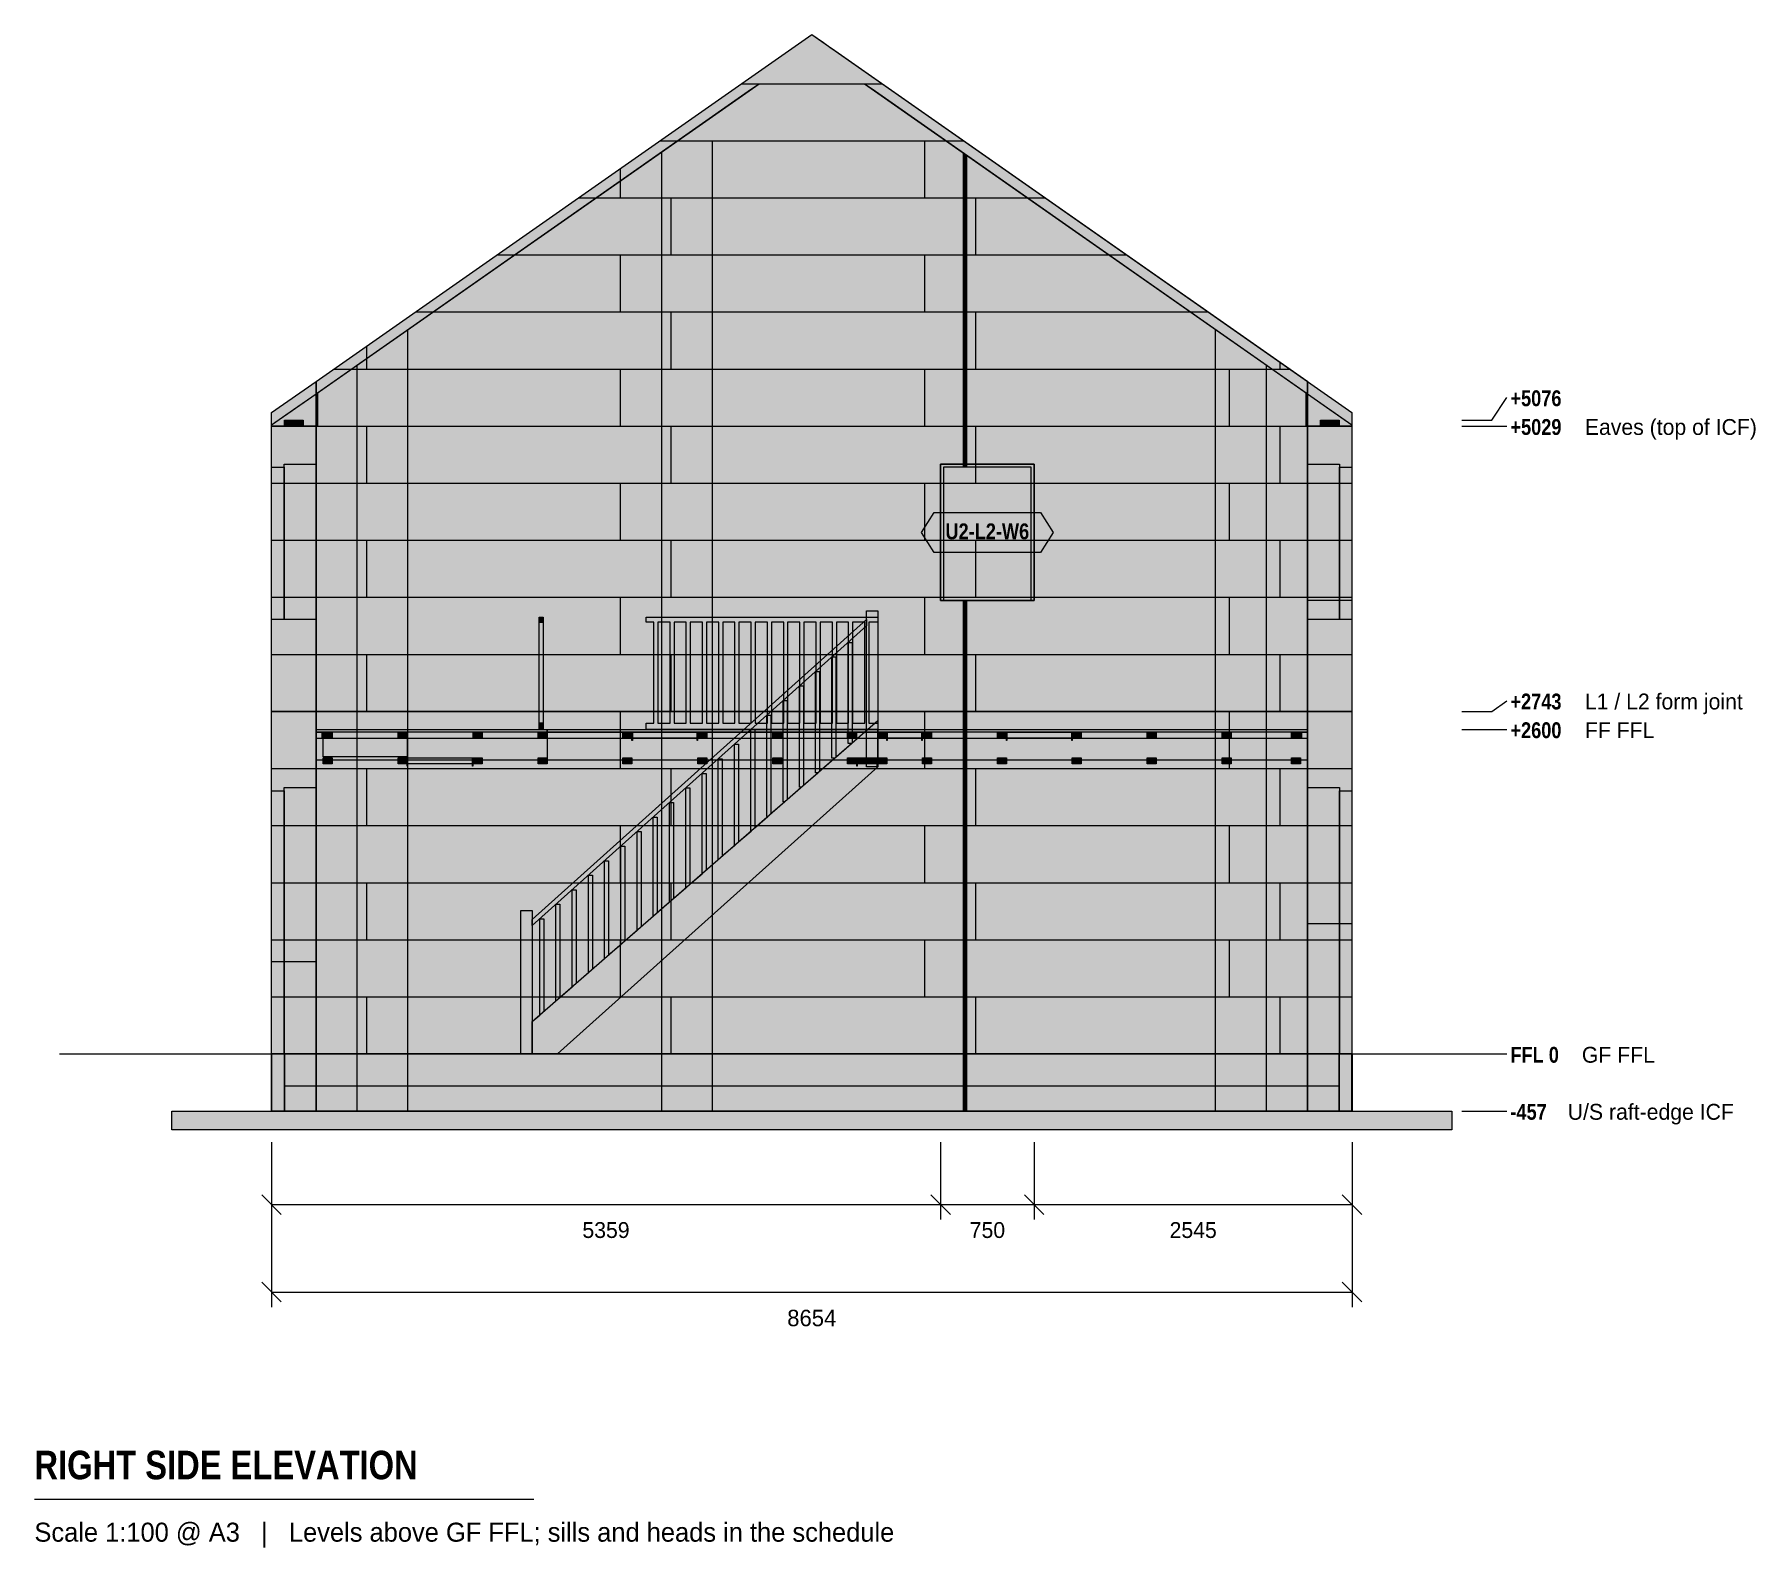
# Model space of a CAD drawing. Header units: millimetres. Extents: x -1900 to 11885, y -3954 to 8167.
import ezdxf
from ezdxf.enums import TextEntityAlignment as Align

# ---------------------------------------------------------------- set-up
doc = ezdxf.new("R2010")
doc.units = ezdxf.units.MM
doc.linetypes.add('DASHED', pattern=[1.524, 1.27, -0.254])
for name, color, linetype in [('FILL-BELOW', 7, 'Continuous'), ('FILL-EPS', 7, 'Continuous'), ('FILL-LIGHT', 7, 'Continuous'), ('FILL-TIMBER', 7, 'Continuous'), ('FILL-WHITE', 7, 'Continuous'), ('LINE-C_2E8C94', 7, 'Continuous'), ('LINE-C_337880', 7, 'Continuous'), ('LINE-INK', 7, 'Continuous'), ('LINE-STEEL', 7, 'Continuous'), ('LINE-STEEL-DASH', 7, 'DASHED'), ('LINE-STEEL_GREY', 7, 'Continuous'), ('LINE-TEAL_DK', 7, 'Continuous'), ('LINE-TEAL_DK-DASH', 7, 'DASHED'), ('LINE-TIMBER_DK', 7, 'Continuous'), ('TEXT-INK', 7, 'Continuous'), ('TEXT-STEEL', 7, 'Continuous'), ('TEXT-STEEL_GREY', 7, 'Continuous'), ('TEXT-TEAL_DK', 7, 'Continuous')]:
    doc.layers.add(name, color=color, linetype=linetype)
doc.styles.add('OpenSansCondensed-Bold', font='OpenSansCondensed-Bold.ttf')

msp = doc.modelspace()

# ---------------------------------------------------------------- texts
at = {"layer": 'TEXT-INK'}
for s, height, p in [('5359', 127, (2678, -1474)), ('750', 127, (5733, -1474)), ('2545', 127, (7381, -1474)), ('8654', 132.1, (4326, -2181))]:
    msp.add_text(s, height=height, dxfattribs=at).set_placement(p, align=Align.CENTER)
at = {"layer": 'TEXT-INK', "style": 'OpenSansCondensed-Bold'}
msp.add_text('RIGHT SIDE ELEVATION', height=228.6, dxfattribs=at).set_placement((-1900, -3407))
at = {"layer": 'TEXT-STEEL', "style": 'OpenSansCondensed-Bold'}
for s, p in [('+5076', (9922, 5189)), ('+5029', (9922, 4959)), ('+2743', (9922, 2760)), ('+2600', (9922, 2530)), ('FFL 0', (9922, -70)), ('-457', (9922, -527))]:
    msp.add_text(s, height=127, dxfattribs=at).set_placement(p)
at = {"layer": 'TEXT-STEEL'}
for s, p in [('Eaves (top of ICF)', (10518, 4959)), ('L1 / L2 form joint', (10518, 2760)), ('FF FFL', (10518, 2530)), ('GF FFL', (10494, -70)), ('U/S raft-edge ICF', (10381, -527))]:
    msp.add_text(s, height=127, dxfattribs=at).set_placement(p)
at = {"layer": 'TEXT-STEEL_GREY'}
msp.add_text('Scale 1:100 @ A3   |   Levels above GF FFL; sills and heads in the schedule', height=152.4, dxfattribs=at).set_placement((-1900, -3907))
at = {"layer": 'TEXT-TEAL_DK', "style": 'OpenSansCondensed-Bold'}
msp.add_text('U2-L2-W6', height=127, dxfattribs=at).set_placement((5732, 4123), align=Align.CENTER)

# ---------------------------------------------------------------- hatches: boundary and pattern name
at = {"layer": 'FILL-BELOW', "true_color": 0x8c8c91}
h = msp.add_hatch(color=252, dxfattribs=at)
h.dxf.hatch_style = 1
h.paths.add_polyline_path([(356, 2578), (356, 2600), (2756, 2600), (5156, 2600), (7556, 2600), (8297, 2600), (8297, 2578), (7556, 2578), (5156, 2578), (2756, 2578), (356, 2578)])
h = msp.add_hatch(color=252, dxfattribs=at)
h.dxf.hatch_style = 1
h.paths.add_polyline_path([(356, 2578), (356, 2600), (1556, 2600), (2206, 2600), (2206, 2578), (1556, 2578)])
h = msp.add_hatch(color=252, dxfattribs=at)
h.dxf.hatch_style = 1
h.paths.add_polyline_path([(356, 2600), (1556, 2600), (2756, 2600), (5156, 2600), (6356, 2600), (7556, 2600), (8297, 2600), (8297, 2578), (7556, 2578), (5156, 2578), (2756, 2578), (1556, 2578), (356, 2578)])
h = msp.add_hatch(color=252, dxfattribs=at)
h.dxf.hatch_style = 1
h.paths.add_polyline_path([(356, 2600), (1556, 2600), (3956, 2600), (6356, 2600), (7556, 2600), (8297, 2600), (8297, 2578), (6356, 2578), (3956, 2578), (1556, 2578), (356, 2578)])
h = msp.add_hatch(color=252, dxfattribs=at)
h.dxf.hatch_style = 1
h.paths.add_polyline_path([(356, 2600), (1556, 2600), (2756, 2600), (5156, 2600), (6356, 2600), (7556, 2600), (8297, 2600), (8297, 2578), (7556, 2578), (5156, 2578), (2756, 2578), (1556, 2578), (356, 2578)])
h = msp.add_hatch(color=252, dxfattribs=at)
h.dxf.hatch_style = 1
h.paths.add_polyline_path([(356, 2600), (1556, 2600), (3956, 2600), (6356, 2600), (7556, 2600), (8297, 2600), (8297, 2578), (6356, 2578), (3956, 2578), (1556, 2578), (356, 2578)])
h = msp.add_hatch(color=252, dxfattribs=at)
h.dxf.hatch_style = 1
h.paths.add_polyline_path([(356, 2600), (1556, 2600), (2756, 2600), (5156, 2600), (6356, 2600), (7556, 2600), (8297, 2600), (8297, 2578), (7556, 2578), (5156, 2578), (2756, 2578), (1556, 2578), (356, 2578)])
h = msp.add_hatch(color=252, dxfattribs=at)
h.dxf.hatch_style = 1
h.paths.add_polyline_path([(356, 2600), (1556, 2600), (3956, 2600), (6356, 2600), (7556, 2600), (8297, 2600), (8297, 2578), (6356, 2578), (3956, 2578), (1556, 2578), (356, 2578)])
h = msp.add_hatch(color=252, dxfattribs=at)
h.dxf.hatch_style = 1
h.paths.add_polyline_path([(356, 2600), (1556, 2600), (2756, 2600), (5156, 2600), (6356, 2600), (7556, 2600), (8297, 2600), (8297, 2578), (7556, 2578), (5156, 2578), (2756, 2578), (1556, 2578), (356, 2578)])
h = msp.add_hatch(color=252, dxfattribs=at)
h.dxf.hatch_style = 1
h.paths.add_polyline_path([(356, 2600), (1556, 2600), (3956, 2600), (6356, 2600), (7556, 2600), (8297, 2600), (8297, 2578), (6356, 2578), (3956, 2578), (1556, 2578), (356, 2578)])
h = msp.add_hatch(color=252, dxfattribs=at)
h.dxf.hatch_style = 1
h.paths.add_polyline_path([(356, 2600), (6356, 2600), (8297, 2600), (8297, 2578), (1556, 2578), (356, 2578)])
h = msp.add_hatch(color=252, dxfattribs=at)
h.dxf.hatch_style = 1
h.paths.add_polyline_path([(356, 2578), (356, 2600), (2756, 2600), (5156, 2600), (7556, 2600), (8297, 2600), (8297, 2578), (7556, 2578), (5156, 2578), (2756, 2578), (356, 2578)])
h = msp.add_hatch(color=252, dxfattribs=at)
h.dxf.hatch_style = 1
h.paths.add_polyline_path([(356, 2600), (1556, 2600), (3956, 2600), (6356, 2600), (7556, 2600), (8297, 2600), (8297, 2578), (6356, 2578), (3956, 2578), (1556, 2578), (356, 2578)])
h = msp.add_hatch(color=252, dxfattribs=at)
h.dxf.hatch_style = 1
h.paths.add_polyline_path([(356, 2600), (1556, 2600), (2756, 2600), (5156, 2600), (6356, 2600), (7556, 2600), (8297, 2600), (8297, 2578), (7556, 2578), (5156, 2578), (2756, 2578), (1556, 2578), (356, 2578)])
h = msp.add_hatch(color=252, dxfattribs=at)
h.dxf.hatch_style = 1
h.paths.add_polyline_path([(356, 2600), (1556, 2600), (3956, 2600), (6356, 2600), (7556, 2600), (8297, 2600), (8297, 2578), (6356, 2578), (3956, 2578), (1556, 2578), (356, 2578)])
h = msp.add_hatch(color=252, dxfattribs=at)
h.dxf.hatch_style = 1
h.paths.add_polyline_path([(356, 2600), (1556, 2600), (2756, 2600), (5156, 2600), (6356, 2600), (7556, 2600), (8297, 2600), (8297, 2578), (7556, 2578), (5156, 2578), (2756, 2578), (1556, 2578), (356, 2578)])
h = msp.add_hatch(color=252, dxfattribs=at)
h.dxf.hatch_style = 1
h.paths.add_polyline_path([(356, 2600), (1556, 2600), (3956, 2600), (6356, 2600), (7556, 2600), (8297, 2600), (8297, 2578), (6356, 2578), (3956, 2578), (1556, 2578), (356, 2578)])
h = msp.add_hatch(color=252, dxfattribs=at)
h.dxf.hatch_style = 1
h.paths.add_polyline_path([(356, 2600), (1556, 2600), (2756, 2600), (5156, 2600), (6356, 2600), (7556, 2600), (8297, 2600), (8297, 2578), (7556, 2578), (5156, 2578), (2756, 2578), (1556, 2578), (356, 2578)])
h = msp.add_hatch(color=252, dxfattribs=at)
h.dxf.hatch_style = 1
h.paths.add_polyline_path([(356, 2600), (1556, 2600), (3956, 2600), (6356, 2600), (7556, 2600), (8297, 2600), (8297, 2578), (6356, 2578), (3956, 2578), (1556, 2578), (356, 2578)])
h = msp.add_hatch(color=252, dxfattribs=at)
h.dxf.hatch_style = 1
h.paths.add_polyline_path([(356, 2600), (1556, 2600), (2206, 2600), (2206, 2578), (1556, 2578), (356, 2578)])
h = msp.add_hatch(color=252, dxfattribs=at)
h.dxf.hatch_style = 1
h.paths.add_polyline_path([(356, 2578), (356, 2600), (1556, 2600), (2206, 2600), (2206, 2578), (1556, 2578)])
h = msp.add_hatch(color=252, dxfattribs=at)
h.dxf.hatch_style = 1
h.paths.add_polyline_path([(356, 2600), (6356, 2600), (8297, 2600), (8297, 2578), (1556, 2578), (356, 2578)])
h = msp.add_hatch(color=252, dxfattribs=at)
h.dxf.hatch_style = 1
h.paths.add_polyline_path([(2206, 2600), (2756, 2600), (4855, 2600), (4855, 2578), (2756, 2578), (2206, 2578)])
h = msp.add_hatch(color=252, dxfattribs=at)
h.dxf.hatch_style = 1
h.paths.add_polyline_path([(2206, 2578), (2206, 2600), (3956, 2600), (4855, 2600), (4855, 2578), (3956, 2578)])
h = msp.add_hatch(color=252, dxfattribs=at)
h.dxf.hatch_style = 1
h.paths.add_polyline_path([(2206, 2600), (3956, 2600), (4855, 2600), (4855, 2578), (3956, 2578), (2206, 2578)])
h = msp.add_hatch(color=252, dxfattribs=at)
h.dxf.hatch_style = 1
h.paths.add_polyline_path([(2206, 2578), (2206, 2600), (3956, 2600), (4855, 2600), (4855, 2578), (3956, 2578)])
h = msp.add_hatch(color=252, dxfattribs=at)
h.dxf.hatch_style = 1
h.paths.add_polyline_path([(4855, 2600), (6356, 2600), (7556, 2600), (8297, 2600), (8297, 2578), (6356, 2578), (5156, 2578), (4855, 2578)])
h = msp.add_hatch(color=252, dxfattribs=at)
h.dxf.hatch_style = 1
h.paths.add_polyline_path([(4855, 2578), (4855, 2600), (5156, 2600), (6356, 2600), (7556, 2600), (8297, 2600), (8297, 2578), (7556, 2578), (6356, 2578), (5156, 2578)])
h = msp.add_hatch(color=252, dxfattribs=at)
h.dxf.hatch_style = 1
h.paths.add_polyline_path([(4855, 2600), (6356, 2600), (7556, 2600), (8297, 2600), (8297, 2578), (6356, 2578), (5156, 2578), (4855, 2578)])
at = {"layer": 'FILL-EPS', "true_color": 0xccffff}
h = msp.add_hatch(color=7, dxfattribs=at)
h.dxf.hatch_style = 1
h.paths.add_polyline_path([(356, 2743), (356, 5387), (4326, 8167), (8297, 5387), (8297, 2743), (356, 2743)])
h = msp.add_hatch(color=7, dxfattribs=at)
h.dxf.hatch_style = 1
h.paths.add_polyline_path([(356, 5387), (4326, 8167), (4420, 8102), (4482, 8058), (4484, 8057), (8290, 5392), (8298, 5386), (8297, 5387), (8297, 2743), (356, 2743)])
h = msp.add_hatch(color=7, dxfattribs=at)
h.dxf.hatch_style = 1
h.paths.add_polyline_path([(356, 2743), (356, 5288), (3904, 7772), (4749, 7772), (8297, 5288), (8297, 2743)])
h.paths.add_polyline_path([(5382, 3633), (6083, 3633), (6083, 4700), (5382, 4700)], flags=0)
h = msp.add_hatch(color=7, dxfattribs=at)
h.dxf.hatch_style = 1
h.paths.add_polyline_path([(356, 2743), (356, 5029), (364, 5029), (364, 5030), (366, 5029), (366, 5295), (3904, 7772), (4749, 7772), (4810, 7730), (8287, 5295), (8287, 5029), (8297, 5029), (8297, 2743)])
h.paths.add_polyline_path([(5357, 3633), (6107, 3633), (6107, 4725), (6106, 4725), (6106, 4725), (5357, 4725)], flags=0)
h = msp.add_hatch(color=7, dxfattribs=at)
h.dxf.hatch_style = 1
h.paths.add_polyline_path([(356, 2743), (356, 5029), (356, 5288), (366, 5295), (3843, 7730), (3904, 7772), (4749, 7772), (8287, 5295), (8297, 5288), (8297, 2743)])
h.paths.add_polyline_path([(6108, 4725), (5358, 4725), (5358, 3633), (6108, 3633)], flags=0)
h = msp.add_hatch(color=7, dxfattribs=at)
h.dxf.hatch_style = 1
h.paths.add_polyline_path([(356, 2743), (356, 5288), (3904, 7772), (4749, 7772), (8297, 5288), (8297, 2743)])
h.paths.add_polyline_path([(5382, 3633), (6083, 3633), (6083, 4700), (5382, 4700)], flags=0)
h = msp.add_hatch(color=7, dxfattribs=at)
h.dxf.hatch_style = 1
h.paths.add_polyline_path([(0, 5029), (0, 5138), (356, 5387), (356, 5029)])
h = msp.add_hatch(color=7, dxfattribs=at)
h.dxf.hatch_style = 1
h.paths.add_polyline_path([(0, 5029), (0, 5138), (356, 5387), (356, 5029)])
h = msp.add_hatch(color=7, dxfattribs=at)
h.dxf.hatch_style = 1
h.paths.add_polyline_path([(8297, 5029), (8297, 5387), (8652, 5138), (8652, 5029)])
h = msp.add_hatch(color=7, dxfattribs=at)
h.dxf.hatch_style = 1
h.paths.add_polyline_path([(8297, 5029), (8297, 5387), (8652, 5138), (8652, 5029)])
h = msp.add_hatch(color=7, dxfattribs=at)
h.dxf.hatch_style = 1
h.paths.add_polyline_path([(0, 2743), (0, 4211), (0, 4212), (0, 5039), (356, 5288), (356, 5290), (356, 5290), (356, 5290), (356, 5290), (356, 5289), (356, 5288), (356, 2743)])
h = msp.add_hatch(color=7, dxfattribs=at)
h.dxf.hatch_style = 1
h.paths.add_polyline_path([(0, 5039), (176, 5162), (356, 5288), (356, 5029), (0, 5029)])
h = msp.add_hatch(color=7, dxfattribs=at)
h.dxf.hatch_style = 1
h.paths.add_polyline_path([(0, 5029), (0, 5039), (356, 5288), (356, 2743), (356, 2743), (356, 2743), (356, 2742), (356, 2743), (0, 2743), (0, 4213), (0, 4214)])
h = msp.add_hatch(color=7, dxfattribs=at)
h.dxf.hatch_style = 1
h.paths.add_polyline_path([(0, 5039), (356, 5288), (356, 2743), (0, 2743), (0, 4213)])
h = msp.add_hatch(color=7, dxfattribs=at)
h.dxf.hatch_style = 1
h.paths.add_polyline_path([(356, 5288), (366, 5295), (366, 5029), (356, 5029)])
h = msp.add_hatch(color=7, dxfattribs=at)
h.dxf.hatch_style = 1
h.paths.add_polyline_path([(8287, 5295), (8297, 5288), (8297, 5029), (8287, 5029)])
h = msp.add_hatch(color=7, dxfattribs=at)
h.dxf.hatch_style = 1
h.paths.add_polyline_path([(8297, 2743), (8297, 5288), (8652, 5039), (8652, 2743)])
h = msp.add_hatch(color=7, dxfattribs=at)
h.dxf.hatch_style = 1
h.paths.add_polyline_path([(8297, 5288), (8652, 5039), (8652, 5029), (8297, 5029)])
h = msp.add_hatch(color=7, dxfattribs=at)
h.dxf.hatch_style = 1
h.paths.add_polyline_path([(8297, 2742), (8297, 2743), (8297, 2743), (8297, 5029), (8297, 5288), (8476, 5162), (8652, 5039), (8652, 5029), (8652, 2743), (8297, 2743), (8297, 2742)])
h = msp.add_hatch(color=7, dxfattribs=at)
h.dxf.hatch_style = 1
h.paths.add_polyline_path([(8297, 2743), (8297, 5288), (8652, 5039), (8652, 2743)])
h = msp.add_hatch(color=7, dxfattribs=at)
h.dxf.hatch_style = 1
h.paths.add_polyline_path([(0, 5029), (356, 5029), (356, 5030), (356, 5029), (356, 5029), (356, 2743), (356, 2743), (356, 2743), (356, 2742), (356, 2742), (356, 2742), (356, 2742), (356, 2742), (356, 2742), (356, 2743), (0, 2743), (0, 4213), (0, 4214)])
h = msp.add_hatch(color=7, dxfattribs=at)
h.dxf.hatch_style = 1
h.paths.add_polyline_path([(0, 2743), (0, 5029), (356, 5029), (356, 2743), (0, 2743)])
h = msp.add_hatch(color=7, dxfattribs=at)
h.dxf.hatch_style = 1
h.paths.add_polyline_path([(0, 5029), (356, 5029), (356, 2743), (0, 2743)])
h = msp.add_hatch(color=7, dxfattribs=at)
h.dxf.hatch_style = 1
h.paths.add_polyline_path([(8297, 2743), (8297, 2743), (8297, 2743), (8297, 5029), (8297, 5029), (8652, 5029), (8652, 2743), (8297, 2743)])
h = msp.add_hatch(color=7, dxfattribs=at)
h.dxf.hatch_style = 1
h.paths.add_polyline_path([(8297, 2743), (8297, 5029), (8652, 5029), (8652, 2743)])
h = msp.add_hatch(color=7, dxfattribs=at)
h.dxf.hatch_style = 1
h.paths.add_polyline_path([(8297, 5029), (8652, 5029), (8652, 2743), (8297, 2743)])
h = msp.add_hatch(color=7, dxfattribs=at)
h.dxf.hatch_style = 1
h.paths.add_polyline_path([(8652, 5029), (8653, 5030), (8652, 5029)])
h = msp.add_hatch(color=7, dxfattribs=at)
h.dxf.hatch_style = 1
h.paths.add_polyline_path([(0, 4700), (101, 4700), (101, 3480), (0, 3480)])
h = msp.add_hatch(color=7, dxfattribs=at)
h.dxf.hatch_style = 1
h.paths.add_polyline_path([(0, 3480), (0, 4700), (101, 4700), (101, 3480)])
h = msp.add_hatch(color=7, dxfattribs=at)
h.dxf.hatch_style = 1
h.paths.add_polyline_path([(0, 4700), (101, 4700), (101, 3480), (0, 3480)])
h = msp.add_hatch(color=7, dxfattribs=at)
h.dxf.hatch_style = 1
h.paths.add_polyline_path([(0, 3480), (0, 4700), (101, 4700), (101, 3480)])
h = msp.add_hatch(color=7, dxfattribs=at)
h.dxf.hatch_style = 1
h.paths.add_polyline_path([(0, 4700), (101, 4700), (101, 3480), (0, 3480)])
h = msp.add_hatch(color=7, dxfattribs=at)
h.dxf.hatch_style = 1
h.paths.add_polyline_path([(0, 3480), (0, 4700), (101, 4700), (101, 3480)])
h = msp.add_hatch(color=7, dxfattribs=at)
h.dxf.hatch_style = 1
h.paths.add_polyline_path([(0, 4700), (101, 4700), (101, 3480), (0, 3480)])
h = msp.add_hatch(color=7, dxfattribs=at)
h.dxf.hatch_style = 1
h.paths.add_polyline_path([(0, 3480), (0, 4700), (101, 4700), (101, 3480)])
h = msp.add_hatch(color=7, dxfattribs=at)
h.dxf.hatch_style = 1
h.paths.add_polyline_path([(101, 4725), (356, 4725), (356, 3480), (101, 3480)])
h = msp.add_hatch(color=7, dxfattribs=at)
h.dxf.hatch_style = 1
h.paths.add_polyline_path([(101, 3480), (101, 4725), (356, 4725), (356, 3480)])
h = msp.add_hatch(color=7, dxfattribs=at)
h.dxf.hatch_style = 1
h.paths.add_polyline_path([(101, 4725), (356, 4725), (356, 3480), (101, 3480)])
h = msp.add_hatch(color=7, dxfattribs=at)
h.dxf.hatch_style = 1
h.paths.add_polyline_path([(101, 3480), (101, 4725), (356, 4725), (356, 3480)])
h = msp.add_hatch(color=7, dxfattribs=at)
h.dxf.hatch_style = 1
h.paths.add_polyline_path([(101, 4725), (356, 4725), (356, 3480), (101, 3480)])
h = msp.add_hatch(color=7, dxfattribs=at)
h.dxf.hatch_style = 1
h.paths.add_polyline_path([(101, 3480), (101, 4725), (356, 4725), (356, 3480)])
h = msp.add_hatch(color=7, dxfattribs=at)
h.dxf.hatch_style = 1
h.paths.add_polyline_path([(101, 4725), (356, 4725), (356, 3480), (101, 3480)])
h = msp.add_hatch(color=7, dxfattribs=at)
h.dxf.hatch_style = 1
h.paths.add_polyline_path([(101, 3480), (101, 4725), (356, 4725), (356, 3480)])
h = msp.add_hatch(color=7, dxfattribs=at)
h.dxf.hatch_style = 1
h.paths.add_polyline_path([(5357, 4725), (6107, 4725), (6107, 3633), (6083, 3633), (6083, 4700), (5382, 4700), (5382, 3633), (5357, 3633)])
h = msp.add_hatch(color=7, dxfattribs=at)
h.dxf.hatch_style = 1
h.paths.add_polyline_path([(5358, 4725), (6108, 4725), (6108, 3633), (6083, 3633), (6083, 4700), (5382, 4700), (5382, 3633), (5358, 3633)])
h = msp.add_hatch(color=7, dxfattribs=at)
h.dxf.hatch_style = 1
h.paths.add_polyline_path([(8297, 4725), (8552, 4725), (8552, 3633), (8297, 3633)])
h = msp.add_hatch(color=7, dxfattribs=at)
h.dxf.hatch_style = 1
h.paths.add_polyline_path([(8297, 3633), (8297, 4725), (8552, 4725), (8552, 3633)])
h = msp.add_hatch(color=7, dxfattribs=at)
h.dxf.hatch_style = 1
h.paths.add_polyline_path([(8297, 4725), (8552, 4725), (8552, 3480), (8297, 3480)])
h = msp.add_hatch(color=7, dxfattribs=at)
h.dxf.hatch_style = 1
h.paths.add_polyline_path([(8297, 3480), (8297, 4725), (8552, 4725), (8552, 3480)])
h = msp.add_hatch(color=7, dxfattribs=at)
h.dxf.hatch_style = 1
h.paths.add_polyline_path([(8297, 4725), (8552, 4725), (8552, 3480), (8297, 3480)])
h = msp.add_hatch(color=7, dxfattribs=at)
h.dxf.hatch_style = 1
h.paths.add_polyline_path([(8297, 3480), (8297, 4725), (8552, 4725), (8552, 3480)])
h = msp.add_hatch(color=7, dxfattribs=at)
h.dxf.hatch_style = 1
h.paths.add_polyline_path([(8297, 4725), (8552, 4725), (8552, 3633), (8297, 3633)])
h = msp.add_hatch(color=7, dxfattribs=at)
h.dxf.hatch_style = 1
h.paths.add_polyline_path([(8297, 3633), (8297, 4725), (8552, 4725), (8552, 3633)])
h = msp.add_hatch(color=7, dxfattribs=at)
h.dxf.hatch_style = 1
h.paths.add_polyline_path([(8552, 4700), (8652, 4700), (8652, 3633), (8552, 3633)])
h = msp.add_hatch(color=7, dxfattribs=at)
h.dxf.hatch_style = 1
h.paths.add_polyline_path([(8552, 3633), (8552, 4700), (8652, 4700), (8652, 3633)])
h = msp.add_hatch(color=7, dxfattribs=at)
h.dxf.hatch_style = 1
h.paths.add_polyline_path([(8552, 4700), (8652, 4700), (8652, 3480), (8552, 3480)])
h = msp.add_hatch(color=7, dxfattribs=at)
h.dxf.hatch_style = 1
h.paths.add_polyline_path([(8552, 3480), (8552, 4700), (8652, 4700), (8652, 3480)])
h = msp.add_hatch(color=7, dxfattribs=at)
h.dxf.hatch_style = 1
h.paths.add_polyline_path([(8552, 4700), (8652, 4700), (8652, 3480), (8552, 3480)])
h = msp.add_hatch(color=7, dxfattribs=at)
h.dxf.hatch_style = 1
h.paths.add_polyline_path([(8552, 3480), (8552, 4700), (8652, 4700), (8652, 3480)])
h = msp.add_hatch(color=7, dxfattribs=at)
h.dxf.hatch_style = 1
h.paths.add_polyline_path([(8552, 4700), (8652, 4700), (8652, 3633), (8552, 3633)])
h = msp.add_hatch(color=7, dxfattribs=at)
h.dxf.hatch_style = 1
h.paths.add_polyline_path([(8552, 3633), (8552, 4700), (8652, 4700), (8652, 3633)])
h = msp.add_hatch(color=7, dxfattribs=at)
h.dxf.hatch_style = 1
h.paths.add_polyline_path([(0, 0), (0, 2743), (356, 2743), (356, 2745), (356, 2745), (356, 0), (356, 0)])
h = msp.add_hatch(color=7, dxfattribs=at)
h.dxf.hatch_style = 1
h.paths.add_polyline_path([(0, 0), (0, 2743), (356, 2743), (356, 0)])
h = msp.add_hatch(color=7, dxfattribs=at)
h.dxf.hatch_style = 1
h.paths.add_polyline_path([(0, 2743), (356, 2743), (356, 2743), (356, 0), (356, 0), (356, 0), (356, -2), (356, -2), (356, 0), (0, 0)])
h = msp.add_hatch(color=7, dxfattribs=at)
h.dxf.hatch_style = 1
h.paths.add_polyline_path([(0, 0), (0, 2743), (356, 2743), (356, 0)])
h = msp.add_hatch(color=7, dxfattribs=at)
h.dxf.hatch_style = 1
h.paths.add_polyline_path([(0, 2743), (356, 2743), (356, 0), (0, 0)])
h = msp.add_hatch(color=7, dxfattribs=at)
h.dxf.hatch_style = 1
h.paths.add_polyline_path([(0, 2743), (356, 2743), (356, 0), (0, 0)])
h = msp.add_hatch(color=7, dxfattribs=at)
h.dxf.hatch_style = 1
h.paths.add_polyline_path([(356, 0), (356, 2743), (8297, 2743), (8297, 0)])
h = msp.add_hatch(color=7, dxfattribs=at)
h.dxf.hatch_style = 1
h.paths.add_polyline_path([(356, 2743), (8297, 2743), (8297, 0), (356, 0)])
h = msp.add_hatch(color=7, dxfattribs=at)
h.dxf.hatch_style = 1
h.paths.add_polyline_path([(356, 0), (356, 2743), (8297, 2743), (8297, 0)])
h = msp.add_hatch(color=7, dxfattribs=at)
h.dxf.hatch_style = 1
h.paths.add_polyline_path([(356, 2743), (8297, 2743), (8297, 0), (356, 0)])
h = msp.add_hatch(color=7, dxfattribs=at)
h.dxf.hatch_style = 1
h.paths.add_polyline_path([(356, 0), (356, 2743), (8297, 2743), (8297, 0)])
h = msp.add_hatch(color=7, dxfattribs=at)
h.dxf.hatch_style = 1
h.paths.add_polyline_path([(356, 2743), (8297, 2743), (8297, 0), (356, 0)])
h = msp.add_hatch(color=7, dxfattribs=at)
h.dxf.hatch_style = 1
h.paths.add_polyline_path([(356, 2743), (356, 2742), (356, 2742)])
h = msp.add_hatch(color=7, dxfattribs=at)
h.dxf.hatch_style = 1
h.paths.add_polyline_path([(8296, 2742), (8297, 2743), (8296, 2742)])
h = msp.add_hatch(color=7, dxfattribs=at)
h.dxf.hatch_style = 1
h.paths.add_polyline_path([(8296, 2742), (8297, 2743), (8296, 2742)])
h = msp.add_hatch(color=7, dxfattribs=at)
h.dxf.hatch_style = 1
h.paths.add_polyline_path([(8297, 2745), (8297, 2743), (8652, 2743), (8652, 0), (8297, 0), (8297, 0), (8297, 2743), (8297, 2743), (8297, 2743), (8297, 2745)])
h = msp.add_hatch(color=7, dxfattribs=at)
h.dxf.hatch_style = 1
h.paths.add_polyline_path([(8297, 0), (8297, 2743), (8652, 2743), (8652, 0)])
h = msp.add_hatch(color=7, dxfattribs=at)
h.dxf.hatch_style = 1
h.paths.add_polyline_path([(8297, 2743), (8298, 2743), (8298, 2743)])
h = msp.add_hatch(color=7, dxfattribs=at)
h.dxf.hatch_style = 1
h.paths.add_polyline_path([(8297, 0), (8297, 2743), (8652, 2743), (8652, 0)])
h = msp.add_hatch(color=7, dxfattribs=at)
h.dxf.hatch_style = 1
h.paths.add_polyline_path([(8297, 2743), (8298, 2743), (8298, 2743), (8297, 2743)])
h = msp.add_hatch(color=7, dxfattribs=at)
h.dxf.hatch_style = 1
h.paths.add_polyline_path([(8297, 2743), (8297, 2743), (8297, 2743)])
h = msp.add_hatch(color=7, dxfattribs=at)
h.dxf.hatch_style = 1
h.paths.add_polyline_path([(8297, 2743), (8652, 2743), (8652, 0), (8297, 0)])
h = msp.add_hatch(color=7, dxfattribs=at)
h.dxf.hatch_style = 1
h.paths.add_polyline_path([(8297, -2), (8297, -2), (8297, 2743), (8297, 2743), (8652, 2743), (8652, 0), (8297, 0), (8297, -2)])
h = msp.add_hatch(color=7, dxfattribs=at)
h.dxf.hatch_style = 1
h.paths.add_polyline_path([(8297, 2743), (8298, 2743), (8298, 2743)])
h = msp.add_hatch(color=7, dxfattribs=at)
h.dxf.hatch_style = 1
h.paths.add_polyline_path([(8297, 2743), (8652, 2743), (8652, 0), (8297, 0)])
h = msp.add_hatch(color=7, dxfattribs=at)
h.dxf.hatch_style = 1
h.paths.add_polyline_path([(0, 2109), (101, 2109), (101, 0), (0, 0)])
h = msp.add_hatch(color=7, dxfattribs=at)
h.dxf.hatch_style = 1
h.paths.add_polyline_path([(0, 0), (0, 2109), (101, 2109), (101, 0)])
h = msp.add_hatch(color=7, dxfattribs=at)
h.dxf.hatch_style = 1
h.paths.add_polyline_path([(0, 2109), (101, 2109), (101, 737), (0, 737)])
h = msp.add_hatch(color=7, dxfattribs=at)
h.dxf.hatch_style = 1
h.paths.add_polyline_path([(0, 737), (0, 2109), (101, 2109), (101, 737)])
h = msp.add_hatch(color=7, dxfattribs=at)
h.dxf.hatch_style = 1
h.paths.add_polyline_path([(0, 2109), (101, 2109), (101, 737), (0, 737)])
h = msp.add_hatch(color=7, dxfattribs=at)
h.dxf.hatch_style = 1
h.paths.add_polyline_path([(0, 737), (0, 2109), (101, 2109), (101, 737)])
h = msp.add_hatch(color=7, dxfattribs=at)
h.dxf.hatch_style = 1
h.paths.add_polyline_path([(0, 2109), (101, 2109), (101, 0), (0, 0)])
h = msp.add_hatch(color=7, dxfattribs=at)
h.dxf.hatch_style = 1
h.paths.add_polyline_path([(0, 0), (0, 2109), (101, 2109), (101, 0)])
h = msp.add_hatch(color=7, dxfattribs=at)
h.dxf.hatch_style = 1
h.paths.add_polyline_path([(101, 2134), (356, 2134), (356, 0), (101, 0)])
h = msp.add_hatch(color=7, dxfattribs=at)
h.dxf.hatch_style = 1
h.paths.add_polyline_path([(101, 0), (101, 2134), (356, 2134), (356, 0)])
h = msp.add_hatch(color=7, dxfattribs=at)
h.dxf.hatch_style = 1
h.paths.add_polyline_path([(101, 2134), (356, 2134), (356, 737), (101, 737)])
h = msp.add_hatch(color=7, dxfattribs=at)
h.dxf.hatch_style = 1
h.paths.add_polyline_path([(101, 737), (101, 2134), (356, 2134), (356, 737)])
h = msp.add_hatch(color=7, dxfattribs=at)
h.dxf.hatch_style = 1
h.paths.add_polyline_path([(101, 2134), (356, 2134), (356, 737), (101, 737)])
h = msp.add_hatch(color=7, dxfattribs=at)
h.dxf.hatch_style = 1
h.paths.add_polyline_path([(101, 737), (101, 2134), (356, 2134), (356, 737)])
h = msp.add_hatch(color=7, dxfattribs=at)
h.dxf.hatch_style = 1
h.paths.add_polyline_path([(101, 2134), (356, 2134), (356, 0), (101, 0)])
h = msp.add_hatch(color=7, dxfattribs=at)
h.dxf.hatch_style = 1
h.paths.add_polyline_path([(101, 0), (101, 2134), (356, 2134), (356, 0)])
h = msp.add_hatch(color=7, dxfattribs=at)
h.dxf.hatch_style = 1
h.paths.add_polyline_path([(8297, 2134), (8552, 2134), (8552, 1042), (8297, 1042)])
h = msp.add_hatch(color=7, dxfattribs=at)
h.dxf.hatch_style = 1
h.paths.add_polyline_path([(8297, 1042), (8297, 2134), (8552, 2134), (8552, 1042)])
h = msp.add_hatch(color=7, dxfattribs=at)
h.dxf.hatch_style = 1
h.paths.add_polyline_path([(8297, 2134), (8552, 2134), (8552, 1042), (8297, 1042)])
h = msp.add_hatch(color=7, dxfattribs=at)
h.dxf.hatch_style = 1
h.paths.add_polyline_path([(8297, 1042), (8297, 2134), (8552, 2134), (8552, 1042)])
h = msp.add_hatch(color=7, dxfattribs=at)
h.dxf.hatch_style = 1
h.paths.add_polyline_path([(8297, 2134), (8552, 2134), (8552, 0), (8297, 0)])
h = msp.add_hatch(color=7, dxfattribs=at)
h.dxf.hatch_style = 1
h.paths.add_polyline_path([(8297, 0), (8297, 2134), (8552, 2134), (8552, 0)])
h = msp.add_hatch(color=7, dxfattribs=at)
h.dxf.hatch_style = 1
h.paths.add_polyline_path([(8297, 2134), (8552, 2134), (8552, 0), (8297, 0)])
h = msp.add_hatch(color=7, dxfattribs=at)
h.dxf.hatch_style = 1
h.paths.add_polyline_path([(8297, 0), (8297, 2134), (8552, 2134), (8552, 0)])
h = msp.add_hatch(color=7, dxfattribs=at)
h.dxf.hatch_style = 1
h.paths.add_polyline_path([(8297, 2134), (8552, 2134), (8552, 1042), (8297, 1042)])
h = msp.add_hatch(color=7, dxfattribs=at)
h.dxf.hatch_style = 1
h.paths.add_polyline_path([(8297, 1042), (8297, 2134), (8552, 2134), (8552, 1042)])
h = msp.add_hatch(color=7, dxfattribs=at)
h.dxf.hatch_style = 1
h.paths.add_polyline_path([(8297, 2134), (8552, 2134), (8552, 1042), (8297, 1042)])
h = msp.add_hatch(color=7, dxfattribs=at)
h.dxf.hatch_style = 1
h.paths.add_polyline_path([(8297, 1042), (8297, 2134), (8552, 2134), (8552, 1042)])
h = msp.add_hatch(color=7, dxfattribs=at)
h.dxf.hatch_style = 1
h.paths.add_polyline_path([(8552, 2109), (8652, 2109), (8652, 1042), (8552, 1042)])
h = msp.add_hatch(color=7, dxfattribs=at)
h.dxf.hatch_style = 1
h.paths.add_polyline_path([(8552, 1042), (8552, 2109), (8652, 2109), (8652, 1042)])
h = msp.add_hatch(color=7, dxfattribs=at)
h.dxf.hatch_style = 1
h.paths.add_polyline_path([(8552, 2109), (8652, 2109), (8652, 1042), (8552, 1042)])
h = msp.add_hatch(color=7, dxfattribs=at)
h.dxf.hatch_style = 1
h.paths.add_polyline_path([(8552, 1042), (8552, 2109), (8652, 2109), (8652, 1042)])
h = msp.add_hatch(color=7, dxfattribs=at)
h.dxf.hatch_style = 1
h.paths.add_polyline_path([(8552, 2109), (8652, 2109), (8652, 0), (8552, 0)])
h = msp.add_hatch(color=7, dxfattribs=at)
h.dxf.hatch_style = 1
h.paths.add_polyline_path([(8552, 0), (8552, 2109), (8652, 2109), (8652, 0)])
h = msp.add_hatch(color=7, dxfattribs=at)
h.dxf.hatch_style = 1
h.paths.add_polyline_path([(8552, 2109), (8652, 2109), (8652, 0), (8552, 0)])
h = msp.add_hatch(color=7, dxfattribs=at)
h.dxf.hatch_style = 1
h.paths.add_polyline_path([(8552, 0), (8552, 2109), (8652, 2109), (8652, 0)])
h = msp.add_hatch(color=7, dxfattribs=at)
h.dxf.hatch_style = 1
h.paths.add_polyline_path([(8552, 2109), (8652, 2109), (8652, 1042), (8552, 1042)])
h = msp.add_hatch(color=7, dxfattribs=at)
h.dxf.hatch_style = 1
h.paths.add_polyline_path([(8552, 1042), (8552, 2109), (8652, 2109), (8652, 1042)])
h = msp.add_hatch(color=7, dxfattribs=at)
h.dxf.hatch_style = 1
h.paths.add_polyline_path([(8552, 2109), (8652, 2109), (8652, 1042), (8552, 1042)])
h = msp.add_hatch(color=7, dxfattribs=at)
h.dxf.hatch_style = 1
h.paths.add_polyline_path([(8552, 1042), (8552, 2109), (8652, 2109), (8652, 1042)])
at = {"layer": 'FILL-EPS', "true_color": 0xc0f0f0}
h = msp.add_hatch(color=254, dxfattribs=at)
h.dxf.hatch_style = 1
h.paths.add_polyline_path([(-1, 0), (-1, 2), (-1, 2), (-1, 2), (0, 2), (0, 2), (0, -457), (0, -457), (0, -459), (0, -459), (0, -459), (-1, -459)])
at = {"layer": 'FILL-EPS', "true_color": 0xccffff}
h = msp.add_hatch(color=7, dxfattribs=at)
h.dxf.hatch_style = 1
h.paths.add_polyline_path([(0, -457), (0, 0), (356, 0), (356, -457)])
h = msp.add_hatch(color=7, dxfattribs=at)
h.dxf.hatch_style = 1
h.paths.add_polyline_path([(0, -457), (0, 0), (102, 0), (102, -457)])
h = msp.add_hatch(color=7, dxfattribs=at)
h.dxf.hatch_style = 1
h.paths.add_polyline_path([(0, 0), (102, 0), (102, -457), (0, -457)])
h = msp.add_hatch(color=7, dxfattribs=at)
h.dxf.hatch_style = 1
h.paths.add_polyline_path([(0, -457), (0, 0), (102, 0), (102, -457)])
h = msp.add_hatch(color=7, dxfattribs=at)
h.dxf.hatch_style = 1
h.paths.add_polyline_path([(0, 0), (102, 0), (102, -457), (0, -457)])
h = msp.add_hatch(color=7, dxfattribs=at)
h.dxf.hatch_style = 1
h.paths.add_polyline_path([(0, 0), (356, 0), (356, -457), (0, -457)])
h = msp.add_hatch(color=7, dxfattribs=at)
h.dxf.hatch_style = 1
h.paths.add_polyline_path([(102, 0), (254, 0), (356, 0), (356, -457), (254, -457), (102, -457)])
h = msp.add_hatch(color=7, dxfattribs=at)
h.dxf.hatch_style = 1
h.paths.add_polyline_path([(102, -457), (102, 0), (356, 0), (356, -457)])
h = msp.add_hatch(color=7, dxfattribs=at)
h.dxf.hatch_style = 1
h.paths.add_polyline_path([(356, -457), (356, 0), (8297, 0), (8297, -457)])
h = msp.add_hatch(color=7, dxfattribs=at)
h.dxf.hatch_style = 1
h.paths.add_polyline_path([(356, 0), (457, 0), (8297, 0), (8297, -457), (457, -457), (356, -457)])
h = msp.add_hatch(color=7, dxfattribs=at)
h.dxf.hatch_style = 1
h.paths.add_polyline_path([(356, -457), (356, 0), (457, 0), (8297, 0), (8297, -457), (457, -457)])
h = msp.add_hatch(color=7, dxfattribs=at)
h.dxf.hatch_style = 1
h.paths.add_polyline_path([(356, 0), (8297, 0), (8297, -457), (356, -457)])
h = msp.add_hatch(color=7, dxfattribs=at)
h.dxf.hatch_style = 1
h.paths.add_polyline_path([(8297, -457), (8297, 0), (8652, 0), (8652, -457)])
h = msp.add_hatch(color=7, dxfattribs=at)
h.dxf.hatch_style = 1
h.paths.add_polyline_path([(8297, 0), (8551, 0), (8551, -457), (8297, -457)])
h = msp.add_hatch(color=7, dxfattribs=at)
h.dxf.hatch_style = 1
h.paths.add_polyline_path([(8297, -457), (8297, 0), (8551, 0), (8551, -457)])
h = msp.add_hatch(color=7, dxfattribs=at)
h.dxf.hatch_style = 1
h.paths.add_polyline_path([(8297, 0), (8652, 0), (8652, -457), (8297, -457)])
h = msp.add_hatch(color=7, dxfattribs=at)
h.dxf.hatch_style = 1
h.paths.add_polyline_path([(8551, 0), (8652, 0), (8652, -457), (8551, -457)])
h = msp.add_hatch(color=7, dxfattribs=at)
h.dxf.hatch_style = 1
h.paths.add_polyline_path([(8551, -457), (8551, 0), (8652, 0), (8652, -457)])
h = msp.add_hatch(color=7, dxfattribs=at)
h.dxf.hatch_style = 1
h.paths.add_polyline_path([(8551, 0), (8652, 0), (8652, -457), (8551, -457)])
h = msp.add_hatch(color=7, dxfattribs=at)
h.dxf.hatch_style = 1
h.paths.add_polyline_path([(8551, -457), (8551, 0), (8652, 0), (8652, -457)])
at = {"layer": 'FILL-EPS', "true_color": 0xc0f0f0}
h = msp.add_hatch(color=254, dxfattribs=at)
h.dxf.hatch_style = 1
h.paths.add_polyline_path([(8652, 0), (8652, 0), (8652, 2), (8653, 2), (8653, 2), (8653, 2), (8653, -457), (8653, -457), (8653, -459), (8653, -459), (8653, -459), (8652, -459), (8652, -458), (8652, -457), (8652, 0)])
at = {"layer": 'FILL-LIGHT', "true_color": 0xd9d9d9}
h = msp.add_hatch(color=254, dxfattribs=at)
h.dxf.hatch_style = 1
h.paths.add_polyline_path([(102, 5029), (102, 5076), (252, 5076), (252, 5029)])
h = msp.add_hatch(color=254, dxfattribs=at)
h.dxf.hatch_style = 1
h.paths.add_polyline_path([(102, 5076), (252, 5076), (252, 5029), (102, 5029)])
h = msp.add_hatch(color=254, dxfattribs=at)
h.dxf.hatch_style = 1
h.paths.add_polyline_path([(102, 5029), (102, 5076), (252, 5076), (252, 5029)])
h = msp.add_hatch(color=254, dxfattribs=at)
h.dxf.hatch_style = 1
h.paths.add_polyline_path([(102, 5076), (252, 5076), (252, 5029), (102, 5029)])
h = msp.add_hatch(color=254, dxfattribs=at)
h.dxf.hatch_style = 1
h.paths.add_polyline_path([(8401, 5029), (8401, 5076), (8551, 5076), (8551, 5029)])
h = msp.add_hatch(color=254, dxfattribs=at)
h.dxf.hatch_style = 1
h.paths.add_polyline_path([(8401, 5076), (8551, 5076), (8551, 5029), (8401, 5029)])
h = msp.add_hatch(color=254, dxfattribs=at)
h.dxf.hatch_style = 1
h.paths.add_polyline_path([(8401, 5029), (8401, 5076), (8551, 5076), (8551, 5029)])
h = msp.add_hatch(color=254, dxfattribs=at)
h.dxf.hatch_style = 1
h.paths.add_polyline_path([(8401, 5076), (8551, 5076), (8551, 5029), (8401, 5029)])
at = {"layer": 'FILL-LIGHT', "true_color": 0xdbdbde}
h = msp.add_hatch(color=254, dxfattribs=at)
h.dxf.hatch_style = 1
h.paths.add_polyline_path([(102, -257), (102, 0), (8551, 0), (8551, -257)])
h = msp.add_hatch(color=254, dxfattribs=at)
h.dxf.hatch_style = 1
h.paths.add_polyline_path([(102, 0), (8551, 0), (8551, -257), (102, -257), (102, 0)])
h = msp.add_hatch(color=254, dxfattribs=at)
h.dxf.hatch_style = 1
h.paths.add_polyline_path([(-800, -607), (-800, -457), (9452, -457), (9452, -607)])
h = msp.add_hatch(color=254, dxfattribs=at)
h.dxf.hatch_style = 1
h.paths.add_polyline_path([(-800, -457), (9452, -457), (9452, -607), (-800, -607)])
at = {"layer": 'FILL-TIMBER', "true_color": 0xedd6a8}
h = msp.add_hatch(color=41, dxfattribs=at)
h.dxf.hatch_style = 1
h.paths.add_polyline_path([(1997, 1150), (2087, 1150), (2087, 260), (2147, 312), (2147, 1082), (2179, 1082), (2179, 340), (2277, 425), (2277, 1199), (2309, 1199), (2309, 453), (2407, 539), (2407, 1315), (2439, 1315), (2439, 567), (2537, 652), (2537, 1432), (2569, 1432), (2569, 680), (2667, 765), (2667, 1548), (2699, 1548), (2699, 793), (2797, 878), (2797, 1665), (2829, 1665), (2829, 906), (2927, 992), (2927, 1782), (2959, 1782), (2959, 1019), (3057, 1105), (3057, 1898), (3089, 1898), (3089, 1133), (3187, 1218), (3187, 2015), (3219, 2015), (3219, 1246), (3317, 1331), (3317, 2131), (3349, 2131), (3349, 1359), (3447, 1444), (3447, 2248), (3479, 2248), (3479, 1472), (3577, 1558), (3577, 2365), (3609, 2365), (3609, 1586), (3707, 1671), (3707, 2481), (3739, 2481), (3739, 1699), (3840, 1786), (3837, 1786), (3837, 2598), (3869, 2598), (3869, 1812), (3974, 1903), (3967, 1903), (3967, 2714), (3999, 2714), (3999, 1925), (4107, 2020), (4097, 2020), (4097, 2831), (4129, 2831), (4129, 2038), (4241, 2136), (4227, 2136), (4227, 2948), (4259, 2948), (4259, 2152), (4375, 2253), (4357, 2253), (4357, 3064), (4389, 3064), (4389, 2265), (4509, 2369), (4487, 2369), (4487, 3181), (4519, 3181), (4519, 2378), (4643, 2486), (4617, 2486), (4617, 3297), (4649, 3297), (4649, 2491), (4765, 2592), (4765, 3550), (4855, 3550), (4855, 2671), (4855, 2301), (2289, 0), (2087, 0), (1997, 0)])
h = msp.add_hatch(color=41, dxfattribs=at)
h.dxf.hatch_style = 1
h.paths.add_polyline_path([(1997, 0), (1997, 1150), (2087, 1150), (2087, 260), (2147, 312), (2147, 1082), (2179, 1082), (2179, 340), (2277, 425), (2277, 1199), (2309, 1199), (2309, 453), (2407, 539), (2407, 1315), (2439, 1315), (2439, 567), (2537, 652), (2537, 1432), (2569, 1432), (2569, 680), (2667, 765), (2667, 1548), (2699, 1548), (2699, 793), (2797, 878), (2797, 1665), (2829, 1665), (2829, 906), (2927, 992), (2927, 1782), (2959, 1782), (2959, 1019), (3057, 1105), (3057, 1898), (3089, 1898), (3089, 1133), (3187, 1218), (3187, 2015), (3219, 2015), (3219, 1246), (3317, 1331), (3317, 2131), (3349, 2131), (3349, 1359), (3447, 1444), (3447, 2248), (3479, 2248), (3479, 1472), (3577, 1558), (3577, 2365), (3609, 2365), (3609, 1586), (3707, 1671), (3707, 2481), (3739, 2481), (3739, 1699), (3837, 1784), (3840, 1786), (3837, 1786), (3837, 2598), (3869, 2598), (3869, 1812), (3974, 1903), (3967, 1903), (3967, 2714), (3999, 2714), (3999, 1925), (4107, 2020), (4097, 2020), (4097, 2831), (4129, 2831), (4129, 2038), (4241, 2136), (4227, 2136), (4227, 2948), (4259, 2948), (4259, 2152), (4375, 2253), (4357, 2253), (4357, 3064), (4389, 3064), (4389, 2265), (4509, 2369), (4487, 2369), (4487, 3181), (4519, 3181), (4519, 2378), (4643, 2486), (4617, 2486), (4617, 3297), (4649, 3297), (4649, 2491), (4765, 2592), (4765, 3550), (4855, 3550), (4855, 2671), (4855, 2301), (2289, 0), (2087, 0)])
h = msp.add_hatch(color=41, dxfattribs=at)
h.dxf.hatch_style = 1
h.paths.add_polyline_path([(2087, 1028), (2087, 1078), (4765, 3480), (4765, 3430)])
h = msp.add_hatch(color=41, dxfattribs=at)
h.dxf.hatch_style = 1
h.paths.add_polyline_path([(2087, 1078), (2087, 1078), (4765, 3480), (4765, 3430), (2087, 1028)])
h = msp.add_hatch(color=41, dxfattribs=at)
h.dxf.hatch_style = 1
h.paths.add_polyline_path([(2087, 1028), (2087, 1078), (4765, 3480), (4765, 3430), (2087, 1028)])
h = msp.add_hatch(color=41, dxfattribs=at)
h.dxf.hatch_style = 1
h.paths.add_polyline_path([(2087, 1078), (2087, 1078), (4765, 3480), (4765, 3430), (2087, 1028)])
h = msp.add_hatch(color=41, dxfattribs=at)
h.dxf.hatch_style = 1
h.paths.add_polyline_path([(2087, 1028), (2087, 1078), (4765, 3480), (4765, 3430), (2087, 1028)])
h = msp.add_hatch(color=41, dxfattribs=at)
h.dxf.hatch_style = 1
h.paths.add_polyline_path([(2087, 1078), (2087, 1078), (4765, 3480), (4765, 3430), (2087, 1028)])
h = msp.add_hatch(color=41, dxfattribs=at)
h.dxf.hatch_style = 1
h.paths.add_polyline_path([(2087, 1028), (2087, 1078), (4765, 3480), (4765, 3430), (2087, 1028)])
h = msp.add_hatch(color=41, dxfattribs=at)
h.dxf.hatch_style = 1
h.paths.add_polyline_path([(2087, 1078), (2087, 1078), (4765, 3480), (4765, 3430), (2087, 1028)])
h = msp.add_hatch(color=41, dxfattribs=at)
h.dxf.hatch_style = 1
h.paths.add_polyline_path([(2144, 3460), (2144, 3500), (2176, 3500), (2176, 3460)])
h = msp.add_hatch(color=41, dxfattribs=at)
h.dxf.hatch_style = 1
h.paths.add_polyline_path([(2144, 3500), (2176, 3500), (2176, 3460), (2144, 3460)])
h = msp.add_hatch(color=41, dxfattribs=at)
h.dxf.hatch_style = 1
h.paths.add_polyline_path([(2144, 3460), (2144, 3500), (2176, 3500), (2176, 3460)])
h = msp.add_hatch(color=41, dxfattribs=at)
h.dxf.hatch_style = 1
h.paths.add_polyline_path([(2144, 3500), (2176, 3500), (2176, 3460), (2144, 3460)])
h = msp.add_hatch(color=41, dxfattribs=at)
h.dxf.hatch_style = 1
h.paths.add_polyline_path([(2144, 2650), (2144, 3460), (2176, 3460), (2176, 2650)])
h = msp.add_hatch(color=41, dxfattribs=at)
h.dxf.hatch_style = 1
h.paths.add_polyline_path([(2144, 3460), (2176, 3460), (2176, 2650), (2144, 2650)])
h = msp.add_hatch(color=41, dxfattribs=at)
h.dxf.hatch_style = 1
h.paths.add_polyline_path([(2144, 2650), (2144, 3460), (2176, 3460), (2176, 2650)])
h = msp.add_hatch(color=41, dxfattribs=at)
h.dxf.hatch_style = 1
h.paths.add_polyline_path([(2144, 3460), (2176, 3460), (2176, 2650), (2144, 2650)])
h = msp.add_hatch(color=41, dxfattribs=at)
h.dxf.hatch_style = 1
h.paths.add_polyline_path([(2144, 2650), (2144, 3460), (2176, 3460), (2176, 2650)])
h = msp.add_hatch(color=41, dxfattribs=at)
h.dxf.hatch_style = 1
h.paths.add_polyline_path([(2144, 3460), (2176, 3460), (2176, 2650), (2144, 2650)])
h = msp.add_hatch(color=41, dxfattribs=at)
h.dxf.hatch_style = 1
h.paths.add_polyline_path([(2144, 2650), (2144, 3460), (2176, 3460), (2176, 2650)])
h = msp.add_hatch(color=41, dxfattribs=at)
h.dxf.hatch_style = 1
h.paths.add_polyline_path([(2144, 3460), (2176, 3460), (2176, 2650), (2144, 2650)])
h = msp.add_hatch(color=41, dxfattribs=at)
h.dxf.hatch_style = 1
h.paths.add_polyline_path([(2144, 2650), (2144, 3460), (2176, 3460), (2176, 2650)])
h = msp.add_hatch(color=41, dxfattribs=at)
h.dxf.hatch_style = 1
h.paths.add_polyline_path([(2144, 3460), (2176, 3460), (2176, 2650), (2144, 2650)])
h = msp.add_hatch(color=41, dxfattribs=at)
h.dxf.hatch_style = 1
h.paths.add_polyline_path([(2144, 2650), (2144, 3460), (2176, 3460), (2176, 2650)])
h = msp.add_hatch(color=41, dxfattribs=at)
h.dxf.hatch_style = 1
h.paths.add_polyline_path([(2144, 3460), (2176, 3460), (2176, 2650), (2144, 2650)])
h = msp.add_hatch(color=41, dxfattribs=at)
h.dxf.hatch_style = 1
h.paths.add_polyline_path([(2144, 2650), (2144, 3460), (2176, 3460), (2176, 2650)])
h = msp.add_hatch(color=41, dxfattribs=at)
h.dxf.hatch_style = 1
h.paths.add_polyline_path([(2144, 3460), (2176, 3460), (2176, 2650), (2144, 2650)])
h = msp.add_hatch(color=41, dxfattribs=at)
h.dxf.hatch_style = 1
h.paths.add_polyline_path([(2144, 2650), (2144, 3460), (2176, 3460), (2176, 2650)])
h = msp.add_hatch(color=41, dxfattribs=at)
h.dxf.hatch_style = 1
h.paths.add_polyline_path([(2144, 3460), (2176, 3460), (2176, 2650), (2144, 2650)])
h = msp.add_hatch(color=41, dxfattribs=at)
h.dxf.hatch_style = 1
h.paths.add_polyline_path([(2144, 2650), (2144, 3460), (2176, 3460), (2176, 2650)])
h = msp.add_hatch(color=41, dxfattribs=at)
h.dxf.hatch_style = 1
h.paths.add_polyline_path([(2144, 3460), (2176, 3460), (2176, 2650), (2144, 2650)])
h = msp.add_hatch(color=41, dxfattribs=at)
h.dxf.hatch_style = 1
h.paths.add_polyline_path([(2144, 2650), (2144, 3460), (2176, 3460), (2176, 2650)])
h = msp.add_hatch(color=41, dxfattribs=at)
h.dxf.hatch_style = 1
h.paths.add_polyline_path([(2144, 3460), (2176, 3460), (2176, 2650), (2144, 2650)])
h = msp.add_hatch(color=41, dxfattribs=at)
h.dxf.hatch_style = 1
h.paths.add_polyline_path([(2144, 2650), (2144, 3460), (2176, 3460), (2176, 2650)])
h = msp.add_hatch(color=41, dxfattribs=at)
h.dxf.hatch_style = 1
h.paths.add_polyline_path([(2144, 3460), (2176, 3460), (2176, 2650), (2144, 2650)])
h = msp.add_hatch(color=41, dxfattribs=at)
h.dxf.hatch_style = 1
h.paths.add_polyline_path([(2144, 2650), (2144, 3460), (2176, 3460), (2176, 2650)])
h = msp.add_hatch(color=41, dxfattribs=at)
h.dxf.hatch_style = 1
h.paths.add_polyline_path([(2144, 3460), (2176, 3460), (2176, 2650), (2144, 2650)])
h = msp.add_hatch(color=41, dxfattribs=at)
h.dxf.hatch_style = 1
h.paths.add_polyline_path([(2144, 2650), (2144, 3460), (2176, 3460), (2176, 2650)])
h = msp.add_hatch(color=41, dxfattribs=at)
h.dxf.hatch_style = 1
h.paths.add_polyline_path([(2144, 3460), (2176, 3460), (2176, 2650), (2144, 2650)])
h = msp.add_hatch(color=41, dxfattribs=at)
h.dxf.hatch_style = 1
h.paths.add_polyline_path([(2144, 2650), (2144, 3460), (2176, 3460), (2176, 2650)])
h = msp.add_hatch(color=41, dxfattribs=at)
h.dxf.hatch_style = 1
h.paths.add_polyline_path([(2144, 3460), (2176, 3460), (2176, 2650), (2144, 2650)])
h = msp.add_hatch(color=41, dxfattribs=at)
h.dxf.hatch_style = 1
h.paths.add_polyline_path([(3001, 2600), (3001, 2650), (3061, 2650), (3061, 3460), (3001, 3460), (3001, 3500), (4855, 3500), (4855, 3460), (4783, 3460), (4783, 2650), (4855, 2650), (4855, 2600), (3001, 2600)])
h.paths.add_polyline_path([(4653, 3460), (4653, 2650), (4751, 2650), (4751, 3460)], flags=0)
h.paths.add_polyline_path([(4523, 3460), (4523, 2650), (4621, 2650), (4621, 3460)], flags=0)
h.paths.add_polyline_path([(4393, 3460), (4393, 2650), (4491, 2650), (4491, 3460)], flags=0)
h.paths.add_polyline_path([(4263, 3460), (4263, 2650), (4361, 2650), (4361, 3460)], flags=0)
h.paths.add_polyline_path([(4133, 3460), (4133, 2650), (4231, 2650), (4231, 3460)], flags=0)
h.paths.add_polyline_path([(4003, 3460), (4003, 2650), (4101, 2650), (4101, 3460)], flags=0)
h.paths.add_polyline_path([(3873, 3460), (3873, 2650), (3971, 2650), (3971, 3460)], flags=0)
h.paths.add_polyline_path([(3841, 3460), (3743, 3460), (3743, 2650), (3841, 2650)], flags=0)
h.paths.add_polyline_path([(3711, 3460), (3613, 3460), (3613, 2650), (3711, 2650)], flags=0)
h.paths.add_polyline_path([(3581, 3460), (3483, 3460), (3483, 2650), (3581, 2650)], flags=0)
h.paths.add_polyline_path([(3451, 3460), (3353, 3460), (3353, 2650), (3451, 2650)], flags=0)
h.paths.add_polyline_path([(3321, 3460), (3223, 3460), (3223, 2650), (3321, 2650)], flags=0)
h.paths.add_polyline_path([(3191, 3460), (3093, 3460), (3093, 2650), (3191, 2650)], flags=0)
h = msp.add_hatch(color=41, dxfattribs=at)
h.dxf.hatch_style = 1
h.paths.add_polyline_path([(3001, 2650), (3061, 2650), (3061, 3460), (3001, 3460), (3001, 3500), (4855, 3500), (4855, 3460), (4783, 3460), (4783, 2650), (4855, 2650), (4855, 2600), (3001, 2600)])
h.paths.add_polyline_path([(4751, 2650), (4751, 3460), (4653, 3460), (4653, 2650)], flags=0)
h.paths.add_polyline_path([(4621, 2650), (4621, 3460), (4523, 3460), (4523, 2650)], flags=0)
h.paths.add_polyline_path([(4491, 2650), (4491, 3460), (4393, 3460), (4393, 2650)], flags=0)
h.paths.add_polyline_path([(4361, 2650), (4361, 3460), (4263, 3460), (4263, 2650)], flags=0)
h.paths.add_polyline_path([(4231, 2650), (4231, 3460), (4133, 3460), (4133, 2650)], flags=0)
h.paths.add_polyline_path([(4101, 2650), (4101, 3460), (4003, 3460), (4003, 2650)], flags=0)
h.paths.add_polyline_path([(3873, 2650), (3971, 2650), (3971, 3460), (3873, 3460)], flags=0)
h.paths.add_polyline_path([(3743, 2650), (3841, 2650), (3841, 3460), (3743, 3460)], flags=0)
h.paths.add_polyline_path([(3613, 2650), (3711, 2650), (3711, 3460), (3613, 3460)], flags=0)
h.paths.add_polyline_path([(3483, 2650), (3581, 2650), (3581, 3460), (3483, 3460)], flags=0)
h.paths.add_polyline_path([(3353, 2650), (3451, 2650), (3451, 3460), (3353, 3460)], flags=0)
h.paths.add_polyline_path([(3223, 2650), (3321, 2650), (3321, 3460), (3223, 3460)], flags=0)
h.paths.add_polyline_path([(3093, 2650), (3191, 2650), (3191, 3460), (3093, 3460)], flags=0)
h = msp.add_hatch(color=41, dxfattribs=at)
h.dxf.hatch_style = 1
h.paths.add_polyline_path([(3001, 2600), (3001, 2650), (3061, 2650), (3061, 3460), (3001, 3460), (3001, 3500), (4855, 3500), (4855, 3460), (4783, 3460), (4783, 2650), (4855, 2650), (4855, 2600), (3001, 2600)])
h.paths.add_polyline_path([(4751, 3460), (4653, 3460), (4653, 2650), (4751, 2650)], flags=0)
h.paths.add_polyline_path([(4621, 3460), (4523, 3460), (4523, 2650), (4621, 2650)], flags=0)
h.paths.add_polyline_path([(4491, 3460), (4393, 3460), (4393, 2650), (4491, 2650)], flags=0)
h.paths.add_polyline_path([(4361, 3460), (4263, 3460), (4263, 2650), (4361, 2650)], flags=0)
h.paths.add_polyline_path([(4231, 3460), (4133, 3460), (4133, 2650), (4231, 2650)], flags=0)
h.paths.add_polyline_path([(4101, 3460), (4003, 3460), (4003, 2650), (4101, 2650)], flags=0)
h.paths.add_polyline_path([(3873, 2650), (3971, 2650), (3971, 3460), (3873, 3460)], flags=0)
h.paths.add_polyline_path([(3743, 2650), (3841, 2650), (3841, 3460), (3743, 3460)], flags=0)
h.paths.add_polyline_path([(3613, 2650), (3711, 2650), (3711, 3460), (3613, 3460)], flags=0)
h.paths.add_polyline_path([(3483, 2650), (3581, 2650), (3581, 3460), (3483, 3460)], flags=0)
h.paths.add_polyline_path([(3353, 2650), (3451, 2650), (3451, 3460), (3353, 3460)], flags=0)
h.paths.add_polyline_path([(3223, 2650), (3321, 2650), (3321, 3460), (3223, 3460)], flags=0)
h.paths.add_polyline_path([(3093, 2650), (3191, 2650), (3191, 3460), (3093, 3460)], flags=0)
h = msp.add_hatch(color=41, dxfattribs=at)
h.dxf.hatch_style = 1
h.paths.add_polyline_path([(3001, 2650), (3061, 2650), (3061, 3460), (3001, 3460), (3001, 3500), (4855, 3500), (4855, 3460), (4783, 3460), (4783, 2650), (4855, 2650), (4855, 2600), (3001, 2600)])
h.paths.add_polyline_path([(4751, 2650), (4751, 3460), (4653, 3460), (4653, 2650)], flags=0)
h.paths.add_polyline_path([(4621, 2650), (4621, 3460), (4523, 3460), (4523, 2650)], flags=0)
h.paths.add_polyline_path([(4491, 2650), (4491, 3460), (4393, 3460), (4393, 2650)], flags=0)
h.paths.add_polyline_path([(4361, 2650), (4361, 3460), (4263, 3460), (4263, 2650)], flags=0)
h.paths.add_polyline_path([(4231, 2650), (4231, 3460), (4133, 3460), (4133, 2650)], flags=0)
h.paths.add_polyline_path([(4101, 2650), (4101, 3460), (4003, 3460), (4003, 2650)], flags=0)
h.paths.add_polyline_path([(3873, 2650), (3971, 2650), (3971, 3460), (3873, 3460)], flags=0)
h.paths.add_polyline_path([(3743, 2650), (3841, 2650), (3841, 3460), (3743, 3460)], flags=0)
h.paths.add_polyline_path([(3613, 2650), (3711, 2650), (3711, 3460), (3613, 3460)], flags=0)
h.paths.add_polyline_path([(3483, 2650), (3581, 2650), (3581, 3460), (3483, 3460)], flags=0)
h.paths.add_polyline_path([(3353, 2650), (3451, 2650), (3451, 3460), (3353, 3460)], flags=0)
h.paths.add_polyline_path([(3223, 2650), (3321, 2650), (3321, 3460), (3223, 3460)], flags=0)
h.paths.add_polyline_path([(3191, 2650), (3191, 3460), (3093, 3460), (3093, 2650)], flags=0)
h = msp.add_hatch(color=41, dxfattribs=at)
h.dxf.hatch_style = 1
h.paths.add_polyline_path([(4765, 2301), (4765, 3550), (4855, 3550), (4855, 2301)])
h = msp.add_hatch(color=41, dxfattribs=at)
h.dxf.hatch_style = 1
h.paths.add_polyline_path([(4765, 3550), (4855, 3550), (4855, 2301), (4765, 2301)])
h = msp.add_hatch(color=41, dxfattribs=at)
h.dxf.hatch_style = 1
h.paths.add_polyline_path([(2087, 0), (2087, 260), (2147, 312), (2147, 1082), (2179, 1082), (2179, 340), (2277, 425), (2277, 1199), (2309, 1199), (2309, 453), (2407, 539), (2407, 1315), (2439, 1315), (2439, 567), (2537, 652), (2537, 1432), (2569, 1432), (2569, 680), (2667, 765), (2667, 1548), (2699, 1548), (2699, 793), (2797, 878), (2797, 1665), (2829, 1665), (2829, 906), (2927, 992), (2927, 1782), (2959, 1782), (2959, 1019), (3057, 1105), (3057, 1898), (3089, 1898), (3089, 1133), (3187, 1218), (3187, 2015), (3219, 2015), (3219, 1246), (3317, 1331), (3317, 2131), (3349, 2131), (3349, 1359), (3447, 1444), (3447, 2248), (3479, 2248), (3479, 1472), (3577, 1558), (3577, 2365), (3609, 2365), (3609, 1586), (3707, 1671), (3707, 2481), (3739, 2481), (3739, 1699), (3837, 1784), (3838, 1785), (3838, 1785), (3840, 1786), (3837, 1786), (3837, 2598), (3869, 2598), (3869, 1812), (3974, 1903), (3967, 1903), (3967, 2714), (3999, 2714), (3999, 1925), (4107, 2020), (4097, 2020), (4097, 2831), (4129, 2831), (4129, 2038), (4241, 2136), (4227, 2136), (4227, 2948), (4259, 2948), (4259, 2152), (4375, 2253), (4357, 2253), (4357, 3064), (4389, 3064), (4389, 2265), (4509, 2369), (4487, 2369), (4487, 3181), (4519, 3181), (4519, 2378), (4643, 2486), (4617, 2486), (4617, 3297), (4649, 3297), (4649, 2491), (4855, 2671), (4855, 2301), (2289, 0), (2167, 0)])
h = msp.add_hatch(color=41, dxfattribs=at)
h.dxf.hatch_style = 1
h.paths.add_polyline_path([(2087, 260), (2147, 312), (2147, 1082), (2179, 1082), (2179, 340), (2277, 425), (2277, 1199), (2309, 1199), (2309, 453), (2407, 539), (2407, 1315), (2439, 1315), (2439, 567), (2537, 652), (2537, 1432), (2569, 1432), (2569, 680), (2667, 765), (2667, 1548), (2699, 1548), (2699, 793), (2797, 878), (2797, 1665), (2829, 1665), (2829, 906), (2927, 992), (2927, 1782), (2959, 1782), (2959, 1019), (3057, 1105), (3057, 1898), (3089, 1898), (3089, 1133), (3187, 1218), (3187, 2015), (3219, 2015), (3219, 1246), (3317, 1331), (3317, 2131), (3349, 2131), (3349, 1359), (3447, 1444), (3447, 2248), (3479, 2248), (3479, 1472), (3577, 1558), (3577, 2365), (3609, 2365), (3609, 1586), (3707, 1671), (3707, 2481), (3739, 2481), (3739, 1699), (3840, 1786), (3837, 1786), (3837, 2598), (3869, 2598), (3869, 1812), (3974, 1903), (3967, 1903), (3967, 2714), (3999, 2714), (3999, 1925), (4107, 2020), (4097, 2020), (4097, 2831), (4129, 2831), (4129, 2038), (4241, 2136), (4227, 2136), (4227, 2948), (4259, 2948), (4259, 2152), (4375, 2253), (4357, 2253), (4357, 3064), (4389, 3064), (4389, 2265), (4509, 2369), (4487, 2369), (4487, 3181), (4519, 3181), (4519, 2378), (4643, 2486), (4617, 2486), (4617, 3297), (4649, 3297), (4649, 2491), (4855, 2671), (4855, 2301), (2289, 0), (2158, 0), (2087, 0)])
h = msp.add_hatch(color=41, dxfattribs=at)
h.dxf.hatch_style = 1
h.paths.add_polyline_path([(2087, 0), (2087, 260), (4855, 2671), (4855, 2301), (2289, 0)])
h = msp.add_hatch(color=41, dxfattribs=at)
h.dxf.hatch_style = 1
h.paths.add_polyline_path([(2087, 260), (4855, 2671), (4855, 2301), (2289, 0), (2158, 0), (2087, 0)])
h = msp.add_hatch(color=41, dxfattribs=at)
h.dxf.hatch_style = 1
h.paths.add_polyline_path([(2087, 0), (2087, 260), (4855, 2671), (4855, 2301), (2289, 0), (2167, 0)])
h = msp.add_hatch(color=41, dxfattribs=at)
h.dxf.hatch_style = 1
h.paths.add_polyline_path([(2087, 260), (4855, 2671), (4855, 2301), (2289, 0), (2087, 0)])
h = msp.add_hatch(color=41, dxfattribs=at)
h.dxf.hatch_style = 1
h.paths.add_polyline_path([(2144, 2600), (2144, 2650), (2176, 2650), (2176, 2600)])
h = msp.add_hatch(color=41, dxfattribs=at)
h.dxf.hatch_style = 1
h.paths.add_polyline_path([(2144, 2650), (2176, 2650), (2176, 2600), (2144, 2600)])
h = msp.add_hatch(color=41, dxfattribs=at)
h.dxf.hatch_style = 1
h.paths.add_polyline_path([(2144, 2600), (2144, 2650), (2176, 2650), (2176, 2600)])
h = msp.add_hatch(color=41, dxfattribs=at)
h.dxf.hatch_style = 1
h.paths.add_polyline_path([(2144, 2650), (2176, 2650), (2176, 2600), (2144, 2600)])
h = msp.add_hatch(color=41, dxfattribs=at)
h.dxf.hatch_style = 1
h.paths.add_polyline_path([(356, 2428), (356, 2531), (356, 2578), (403, 2578), (403, 2531), (2206, 2531), (2206, 2353), (356, 2353)])
h = msp.add_hatch(color=41, dxfattribs=at)
h.dxf.hatch_style = 1
h.paths.add_polyline_path([(356, 2353), (356, 2578), (403, 2578), (403, 2531), (8250, 2531), (8250, 2578), (8297, 2578), (8297, 2531), (8297, 2428), (8297, 2353)])
h = msp.add_hatch(color=41, dxfattribs=at)
h.dxf.hatch_style = 1
h.paths.add_polyline_path([(356, 2428), (356, 2531), (356, 2578), (403, 2578), (403, 2531), (8250, 2531), (8250, 2578), (8297, 2578), (8297, 2353), (356, 2353)])
h = msp.add_hatch(color=41, dxfattribs=at)
h.dxf.hatch_style = 1
h.paths.add_polyline_path([(356, 2578), (403, 2578), (403, 2531), (2206, 2531), (2206, 2353), (356, 2353)])
h = msp.add_hatch(color=41, dxfattribs=at)
h.dxf.hatch_style = 1
h.paths.add_polyline_path([(356, 2353), (356, 2531), (2206, 2531), (2206, 2353)])
h = msp.add_hatch(color=41, dxfattribs=at)
h.dxf.hatch_style = 1
h.paths.add_polyline_path([(356, 2531), (8297, 2531), (8297, 2353), (356, 2353)])
h = msp.add_hatch(color=41, dxfattribs=at)
h.dxf.hatch_style = 1
h.paths.add_polyline_path([(356, 2353), (356, 2531), (8297, 2531), (8297, 2353)])
h = msp.add_hatch(color=41, dxfattribs=at)
h.dxf.hatch_style = 1
h.paths.add_polyline_path([(356, 2531), (2206, 2531), (2206, 2353), (356, 2353)])
h = msp.add_hatch(color=41, dxfattribs=at)
h.dxf.hatch_style = 1
h.paths.add_polyline_path([(413, 2531), (413, 2578), (485, 2578), (485, 2531)])
h = msp.add_hatch(color=41, dxfattribs=at)
h.dxf.hatch_style = 1
h.paths.add_polyline_path([(413, 2531), (413, 2578), (485, 2578), (485, 2531)])
h = msp.add_hatch(color=41, dxfattribs=at)
h.dxf.hatch_style = 1
h.paths.add_polyline_path([(413, 2531), (413, 2578), (485, 2578), (485, 2531)])
h = msp.add_hatch(color=41, dxfattribs=at)
h.dxf.hatch_style = 1
h.paths.add_polyline_path([(413, 2531), (413, 2578), (485, 2578), (485, 2531)])
h = msp.add_hatch(color=41, dxfattribs=at)
h.dxf.hatch_style = 1
h.paths.add_polyline_path([(413, 2381), (413, 2531), (1085, 2531), (1085, 2381), (413, 2381)])
h = msp.add_hatch(color=41, dxfattribs=at)
h.dxf.hatch_style = 1
h.paths.add_polyline_path([(413, 2531), (1085, 2531), (1085, 2381), (413, 2381)])
h = msp.add_hatch(color=41, dxfattribs=at)
h.dxf.hatch_style = 1
h.paths.add_polyline_path([(413, 2381), (413, 2531), (1085, 2531), (1085, 2381), (413, 2381)])
h = msp.add_hatch(color=41, dxfattribs=at)
h.dxf.hatch_style = 1
h.paths.add_polyline_path([(413, 2531), (1085, 2531), (1085, 2381), (413, 2381)])
h = msp.add_hatch(color=41, dxfattribs=at)
h.dxf.hatch_style = 1
h.paths.add_polyline_path([(1013, 2531), (1013, 2578), (1085, 2578), (1085, 2531)])
h = msp.add_hatch(color=41, dxfattribs=at)
h.dxf.hatch_style = 1
h.paths.add_polyline_path([(1013, 2578), (1085, 2578), (1085, 2531), (1013, 2531)])
h = msp.add_hatch(color=41, dxfattribs=at)
h.dxf.hatch_style = 1
h.paths.add_polyline_path([(1013, 2531), (1013, 2578), (1085, 2578), (1085, 2531)])
h = msp.add_hatch(color=41, dxfattribs=at)
h.dxf.hatch_style = 1
h.paths.add_polyline_path([(1013, 2531), (1013, 2578), (1085, 2578), (1085, 2531)])
h = msp.add_hatch(color=41, dxfattribs=at)
h.dxf.hatch_style = 1
h.paths.add_polyline_path([(1613, 2531), (1613, 2578), (1685, 2578), (1685, 2531)])
h = msp.add_hatch(color=41, dxfattribs=at)
h.dxf.hatch_style = 1
h.paths.add_polyline_path([(1613, 2578), (1685, 2578), (1685, 2531), (1613, 2531)])
h = msp.add_hatch(color=41, dxfattribs=at)
h.dxf.hatch_style = 1
h.paths.add_polyline_path([(1613, 2531), (1613, 2578), (1685, 2578), (1685, 2531)])
h = msp.add_hatch(color=41, dxfattribs=at)
h.dxf.hatch_style = 1
h.paths.add_polyline_path([(1613, 2578), (1685, 2578), (1685, 2531), (1613, 2531)])
h = msp.add_hatch(color=41, dxfattribs=at)
h.dxf.hatch_style = 1
h.paths.add_polyline_path([(1613, 2531), (1613, 2578), (1685, 2578), (1685, 2531)])
h = msp.add_hatch(color=41, dxfattribs=at)
h.dxf.hatch_style = 1
h.paths.add_polyline_path([(1613, 2578), (1685, 2578), (1685, 2531), (1613, 2531)])
h = msp.add_hatch(color=41, dxfattribs=at)
h.dxf.hatch_style = 1
h.paths.add_polyline_path([(1613, 2531), (1613, 2578), (1685, 2578), (1685, 2531)])
h = msp.add_hatch(color=41, dxfattribs=at)
h.dxf.hatch_style = 1
h.paths.add_polyline_path([(1613, 2531), (1613, 2578), (1685, 2578), (1685, 2531)])
h = msp.add_hatch(color=41, dxfattribs=at)
h.dxf.hatch_style = 1
h.paths.add_polyline_path([(2134, 2531), (2134, 2578), (2206, 2578), (2206, 2531)])
h = msp.add_hatch(color=41, dxfattribs=at)
h.dxf.hatch_style = 1
h.paths.add_polyline_path([(2134, 2578), (2206, 2578), (2206, 2531), (2134, 2531)])
h = msp.add_hatch(color=41, dxfattribs=at)
h.dxf.hatch_style = 1
h.paths.add_polyline_path([(2134, 2531), (2134, 2578), (2206, 2578), (2206, 2531)])
h = msp.add_hatch(color=41, dxfattribs=at)
h.dxf.hatch_style = 1
h.paths.add_polyline_path([(2134, 2578), (2206, 2578), (2206, 2531), (2134, 2531)])
h = msp.add_hatch(color=41, dxfattribs=at)
h.dxf.hatch_style = 1
h.paths.add_polyline_path([(2134, 2531), (2134, 2578), (2206, 2578), (2206, 2531)])
h = msp.add_hatch(color=41, dxfattribs=at)
h.dxf.hatch_style = 1
h.paths.add_polyline_path([(2134, 2578), (2206, 2578), (2206, 2531), (2134, 2531)])
h = msp.add_hatch(color=41, dxfattribs=at)
h.dxf.hatch_style = 1
h.paths.add_polyline_path([(2134, 2531), (2134, 2578), (2206, 2578), (2206, 2531)])
h = msp.add_hatch(color=41, dxfattribs=at)
h.dxf.hatch_style = 1
h.paths.add_polyline_path([(2134, 2578), (2206, 2578), (2206, 2531), (2134, 2531)])
h = msp.add_hatch(color=41, dxfattribs=at)
h.dxf.hatch_style = 1
h.paths.add_polyline_path([(2209, 2353), (2209, 2578), (4852, 2578), (4852, 2353)])
h = msp.add_hatch(color=41, dxfattribs=at)
h.dxf.hatch_style = 1
h.paths.add_polyline_path([(2209, 2578), (4852, 2578), (4852, 2353), (2209, 2353)])
h = msp.add_hatch(color=41, dxfattribs=at)
h.dxf.hatch_style = 1
h.paths.add_polyline_path([(2209, 2353), (2209, 2578), (4852, 2578), (4852, 2353)])
h = msp.add_hatch(color=41, dxfattribs=at)
h.dxf.hatch_style = 1
h.paths.add_polyline_path([(2209, 2578), (4852, 2578), (4852, 2353), (2209, 2353)])
h = msp.add_hatch(color=41, dxfattribs=at)
h.dxf.hatch_style = 1
h.paths.add_polyline_path([(2813, 2531), (2813, 2578), (2885, 2578), (2885, 2531)])
h = msp.add_hatch(color=41, dxfattribs=at)
h.dxf.hatch_style = 1
h.paths.add_polyline_path([(2813, 2578), (2885, 2578), (2885, 2531), (2813, 2531)])
h = msp.add_hatch(color=41, dxfattribs=at)
h.dxf.hatch_style = 1
h.paths.add_polyline_path([(2813, 2531), (2813, 2578), (2885, 2578), (2885, 2531)])
h = msp.add_hatch(color=41, dxfattribs=at)
h.dxf.hatch_style = 1
h.paths.add_polyline_path([(2813, 2578), (2885, 2578), (2885, 2531), (2813, 2531)])
h = msp.add_hatch(color=41, dxfattribs=at)
h.dxf.hatch_style = 1
h.paths.add_polyline_path([(2813, 2531), (2813, 2578), (2885, 2578), (2885, 2531)])
h = msp.add_hatch(color=41, dxfattribs=at)
h.dxf.hatch_style = 1
h.paths.add_polyline_path([(2813, 2578), (2885, 2578), (2885, 2531), (2813, 2531)])
h = msp.add_hatch(color=41, dxfattribs=at)
h.dxf.hatch_style = 1
h.paths.add_polyline_path([(2813, 2531), (2813, 2578), (2885, 2578), (2885, 2531)])
h = msp.add_hatch(color=41, dxfattribs=at)
h.dxf.hatch_style = 1
h.paths.add_polyline_path([(2813, 2578), (2885, 2578), (2885, 2531), (2813, 2531)])
h = msp.add_hatch(color=41, dxfattribs=at)
h.dxf.hatch_style = 1
h.paths.add_polyline_path([(2886, 2511), (2886, 2578), (2889, 2578), (2889, 2511)])
h = msp.add_hatch(color=41, dxfattribs=at)
h.dxf.hatch_style = 1
h.paths.add_polyline_path([(2886, 2578), (2889, 2578), (2889, 2511), (2886, 2511)])
h = msp.add_hatch(color=41, dxfattribs=at)
h.dxf.hatch_style = 1
h.paths.add_polyline_path([(2886, 2511), (2886, 2578), (2889, 2578), (2889, 2511)])
h = msp.add_hatch(color=41, dxfattribs=at)
h.dxf.hatch_style = 1
h.paths.add_polyline_path([(2886, 2578), (2889, 2578), (2889, 2511), (2886, 2511)])
h = msp.add_hatch(color=41, dxfattribs=at)
h.dxf.hatch_style = 1
h.paths.add_polyline_path([(2886, 2511), (2886, 2578), (2889, 2578), (2889, 2511)])
h = msp.add_hatch(color=41, dxfattribs=at)
h.dxf.hatch_style = 1
h.paths.add_polyline_path([(2886, 2578), (2889, 2578), (2889, 2511), (2886, 2511)])
h = msp.add_hatch(color=41, dxfattribs=at)
h.dxf.hatch_style = 1
h.paths.add_polyline_path([(2886, 2511), (2886, 2578), (2889, 2578), (2889, 2511)])
h = msp.add_hatch(color=41, dxfattribs=at)
h.dxf.hatch_style = 1
h.paths.add_polyline_path([(2886, 2578), (2889, 2578), (2889, 2511), (2886, 2511)])
h = msp.add_hatch(color=41, dxfattribs=at)
h.dxf.hatch_style = 1
h.paths.add_polyline_path([(2886, 2511), (2886, 2578), (2889, 2578), (2889, 2511)])
h = msp.add_hatch(color=41, dxfattribs=at)
h.dxf.hatch_style = 1
h.paths.add_polyline_path([(2886, 2578), (2889, 2578), (2889, 2511), (2886, 2511)])
h = msp.add_hatch(color=41, dxfattribs=at)
h.dxf.hatch_style = 1
h.paths.add_polyline_path([(2889, 2531), (2889, 2578), (3408, 2578), (3408, 2531)])
h = msp.add_hatch(color=41, dxfattribs=at)
h.dxf.hatch_style = 1
h.paths.add_polyline_path([(2889, 2578), (3408, 2578), (3408, 2531), (2889, 2531)])
h = msp.add_hatch(color=41, dxfattribs=at)
h.dxf.hatch_style = 1
h.paths.add_polyline_path([(2889, 2531), (2889, 2578), (3408, 2578), (3408, 2531)])
h = msp.add_hatch(color=41, dxfattribs=at)
h.dxf.hatch_style = 1
h.paths.add_polyline_path([(2889, 2578), (3408, 2578), (3408, 2531), (2889, 2531)])
h = msp.add_hatch(color=41, dxfattribs=at)
h.dxf.hatch_style = 1
h.paths.add_polyline_path([(2889, 2531), (2889, 2578), (3408, 2578), (3408, 2531)])
h = msp.add_hatch(color=41, dxfattribs=at)
h.dxf.hatch_style = 1
h.paths.add_polyline_path([(2889, 2578), (3408, 2578), (3408, 2531), (2889, 2531)])
h = msp.add_hatch(color=41, dxfattribs=at)
h.dxf.hatch_style = 1
h.paths.add_polyline_path([(2889, 2531), (2889, 2578), (3408, 2578), (3408, 2531)])
h = msp.add_hatch(color=41, dxfattribs=at)
h.dxf.hatch_style = 1
h.paths.add_polyline_path([(2889, 2578), (3408, 2578), (3408, 2531), (2889, 2531)])
h = msp.add_hatch(color=41, dxfattribs=at)
h.dxf.hatch_style = 1
h.paths.add_polyline_path([(2889, 2531), (2889, 2578), (3408, 2578), (3408, 2531)])
h = msp.add_hatch(color=41, dxfattribs=at)
h.dxf.hatch_style = 1
h.paths.add_polyline_path([(2889, 2578), (3408, 2578), (3408, 2531), (2889, 2531)])
h = msp.add_hatch(color=41, dxfattribs=at)
h.dxf.hatch_style = 1
h.paths.add_polyline_path([(3408, 2511), (3408, 2578), (3411, 2578), (3411, 2511)])
h = msp.add_hatch(color=41, dxfattribs=at)
h.dxf.hatch_style = 1
h.paths.add_polyline_path([(3408, 2578), (3411, 2578), (3411, 2511), (3408, 2511)])
h = msp.add_hatch(color=41, dxfattribs=at)
h.dxf.hatch_style = 1
h.paths.add_polyline_path([(3408, 2511), (3408, 2578), (3411, 2578), (3411, 2511)])
h = msp.add_hatch(color=41, dxfattribs=at)
h.dxf.hatch_style = 1
h.paths.add_polyline_path([(3408, 2578), (3411, 2578), (3411, 2511), (3408, 2511)])
h = msp.add_hatch(color=41, dxfattribs=at)
h.dxf.hatch_style = 1
h.paths.add_polyline_path([(3408, 2511), (3408, 2578), (3411, 2578), (3411, 2511)])
h = msp.add_hatch(color=41, dxfattribs=at)
h.dxf.hatch_style = 1
h.paths.add_polyline_path([(3408, 2578), (3411, 2578), (3411, 2511), (3408, 2511)])
h = msp.add_hatch(color=41, dxfattribs=at)
h.dxf.hatch_style = 1
h.paths.add_polyline_path([(3408, 2511), (3408, 2578), (3411, 2578), (3411, 2511)])
h = msp.add_hatch(color=41, dxfattribs=at)
h.dxf.hatch_style = 1
h.paths.add_polyline_path([(3408, 2578), (3411, 2578), (3411, 2511), (3408, 2511)])
h = msp.add_hatch(color=41, dxfattribs=at)
h.dxf.hatch_style = 1
h.paths.add_polyline_path([(3408, 2511), (3408, 2578), (3411, 2578), (3411, 2511)])
h = msp.add_hatch(color=41, dxfattribs=at)
h.dxf.hatch_style = 1
h.paths.add_polyline_path([(3408, 2578), (3411, 2578), (3411, 2511), (3408, 2511)])
h = msp.add_hatch(color=41, dxfattribs=at)
h.dxf.hatch_style = 1
h.paths.add_polyline_path([(3413, 2531), (3413, 2578), (3485, 2578), (3485, 2531)])
h = msp.add_hatch(color=41, dxfattribs=at)
h.dxf.hatch_style = 1
h.paths.add_polyline_path([(3413, 2578), (3485, 2578), (3485, 2531), (3413, 2531)])
h = msp.add_hatch(color=41, dxfattribs=at)
h.dxf.hatch_style = 1
h.paths.add_polyline_path([(3413, 2531), (3413, 2578), (3485, 2578), (3485, 2531)])
h = msp.add_hatch(color=41, dxfattribs=at)
h.dxf.hatch_style = 1
h.paths.add_polyline_path([(3413, 2578), (3485, 2578), (3485, 2531), (3413, 2531)])
h = msp.add_hatch(color=41, dxfattribs=at)
h.dxf.hatch_style = 1
h.paths.add_polyline_path([(3413, 2531), (3413, 2578), (3485, 2578), (3485, 2531)])
h = msp.add_hatch(color=41, dxfattribs=at)
h.dxf.hatch_style = 1
h.paths.add_polyline_path([(3413, 2578), (3485, 2578), (3485, 2531), (3413, 2531)])
h = msp.add_hatch(color=41, dxfattribs=at)
h.dxf.hatch_style = 1
h.paths.add_polyline_path([(3413, 2531), (3413, 2578), (3485, 2578), (3485, 2531)])
h = msp.add_hatch(color=41, dxfattribs=at)
h.dxf.hatch_style = 1
h.paths.add_polyline_path([(3413, 2578), (3485, 2578), (3485, 2531), (3413, 2531)])
h = msp.add_hatch(color=41, dxfattribs=at)
h.dxf.hatch_style = 1
h.paths.add_polyline_path([(4013, 2531), (4013, 2578), (4085, 2578), (4085, 2531)])
h = msp.add_hatch(color=41, dxfattribs=at)
h.dxf.hatch_style = 1
h.paths.add_polyline_path([(4013, 2578), (4085, 2578), (4085, 2531), (4013, 2531)])
h = msp.add_hatch(color=41, dxfattribs=at)
h.dxf.hatch_style = 1
h.paths.add_polyline_path([(4013, 2531), (4013, 2578), (4085, 2578), (4085, 2531)])
h = msp.add_hatch(color=41, dxfattribs=at)
h.dxf.hatch_style = 1
h.paths.add_polyline_path([(4013, 2578), (4085, 2578), (4085, 2531), (4013, 2531)])
h = msp.add_hatch(color=41, dxfattribs=at)
h.dxf.hatch_style = 1
h.paths.add_polyline_path([(4013, 2531), (4013, 2578), (4085, 2578), (4085, 2531)])
h = msp.add_hatch(color=41, dxfattribs=at)
h.dxf.hatch_style = 1
h.paths.add_polyline_path([(4013, 2578), (4085, 2578), (4085, 2531), (4013, 2531)])
h = msp.add_hatch(color=41, dxfattribs=at)
h.dxf.hatch_style = 1
h.paths.add_polyline_path([(4013, 2531), (4013, 2578), (4085, 2578), (4085, 2531)])
h = msp.add_hatch(color=41, dxfattribs=at)
h.dxf.hatch_style = 1
h.paths.add_polyline_path([(4013, 2578), (4085, 2578), (4085, 2531), (4013, 2531)])
h = msp.add_hatch(color=41, dxfattribs=at)
h.dxf.hatch_style = 1
h.paths.add_polyline_path([(4613, 2531), (4613, 2578), (4685, 2578), (4685, 2531)])
h = msp.add_hatch(color=41, dxfattribs=at)
h.dxf.hatch_style = 1
h.paths.add_polyline_path([(4613, 2578), (4685, 2578), (4685, 2531), (4613, 2531)])
h = msp.add_hatch(color=41, dxfattribs=at)
h.dxf.hatch_style = 1
h.paths.add_polyline_path([(4613, 2531), (4613, 2578), (4685, 2578), (4685, 2531)])
h = msp.add_hatch(color=41, dxfattribs=at)
h.dxf.hatch_style = 1
h.paths.add_polyline_path([(4613, 2578), (4685, 2578), (4685, 2531), (4613, 2531)])
h = msp.add_hatch(color=41, dxfattribs=at)
h.dxf.hatch_style = 1
h.paths.add_polyline_path([(4613, 2531), (4613, 2578), (4685, 2578), (4685, 2531)])
h = msp.add_hatch(color=41, dxfattribs=at)
h.dxf.hatch_style = 1
h.paths.add_polyline_path([(4613, 2578), (4685, 2578), (4685, 2531), (4613, 2531)])
h = msp.add_hatch(color=41, dxfattribs=at)
h.dxf.hatch_style = 1
h.paths.add_polyline_path([(4613, 2531), (4613, 2578), (4685, 2578), (4685, 2531)])
h = msp.add_hatch(color=41, dxfattribs=at)
h.dxf.hatch_style = 1
h.paths.add_polyline_path([(4613, 2578), (4685, 2578), (4685, 2531), (4613, 2531)])
h = msp.add_hatch(color=41, dxfattribs=at)
h.dxf.hatch_style = 1
h.paths.add_polyline_path([(4855, 2531), (4855, 2578), (4927, 2578), (4927, 2531)])
h = msp.add_hatch(color=41, dxfattribs=at)
h.dxf.hatch_style = 1
h.paths.add_polyline_path([(4855, 2531), (8250, 2531), (8250, 2578), (8297, 2578), (8297, 2353), (4855, 2353)])
h = msp.add_hatch(color=41, dxfattribs=at)
h.dxf.hatch_style = 1
h.paths.add_polyline_path([(4855, 2578), (4927, 2578), (4927, 2531), (4855, 2531)])
h = msp.add_hatch(color=41, dxfattribs=at)
h.dxf.hatch_style = 1
h.paths.add_polyline_path([(4855, 2531), (4855, 2578), (4927, 2578), (4927, 2531)])
h = msp.add_hatch(color=41, dxfattribs=at)
h.dxf.hatch_style = 1
h.paths.add_polyline_path([(4855, 2578), (4927, 2578), (4927, 2531), (4855, 2531)])
h = msp.add_hatch(color=41, dxfattribs=at)
h.dxf.hatch_style = 1
h.paths.add_polyline_path([(4855, 2531), (4855, 2578), (4927, 2578), (4927, 2531)])
h = msp.add_hatch(color=41, dxfattribs=at)
h.dxf.hatch_style = 1
h.paths.add_polyline_path([(4855, 2578), (4927, 2578), (4927, 2531), (4855, 2531)])
h = msp.add_hatch(color=41, dxfattribs=at)
h.dxf.hatch_style = 1
h.paths.add_polyline_path([(4855, 2531), (4855, 2578), (4927, 2578), (4927, 2531)])
h = msp.add_hatch(color=41, dxfattribs=at)
h.dxf.hatch_style = 1
h.paths.add_polyline_path([(4855, 2353), (4855, 2531), (8250, 2531), (8250, 2578), (8297, 2578), (8297, 2531), (8297, 2428), (8297, 2353), (4855, 2353)])
h = msp.add_hatch(color=41, dxfattribs=at)
h.dxf.hatch_style = 1
h.paths.add_polyline_path([(4855, 2578), (4927, 2578), (4927, 2531), (4855, 2531)])
h = msp.add_hatch(color=41, dxfattribs=at)
h.dxf.hatch_style = 1
h.paths.add_polyline_path([(4855, 2353), (4855, 2531), (8297, 2531), (8297, 2353), (4855, 2353)])
h = msp.add_hatch(color=41, dxfattribs=at)
h.dxf.hatch_style = 1
h.paths.add_polyline_path([(4855, 2531), (8297, 2531), (8297, 2353), (4855, 2353)])
h = msp.add_hatch(color=41, dxfattribs=at)
h.dxf.hatch_style = 1
h.paths.add_polyline_path([(4928, 2511), (4928, 2578), (4931, 2578), (4931, 2511)])
h = msp.add_hatch(color=41, dxfattribs=at)
h.dxf.hatch_style = 1
h.paths.add_polyline_path([(4928, 2578), (4931, 2578), (4931, 2511), (4928, 2511)])
h = msp.add_hatch(color=41, dxfattribs=at)
h.dxf.hatch_style = 1
h.paths.add_polyline_path([(4928, 2511), (4928, 2578), (4931, 2578), (4931, 2511)])
h = msp.add_hatch(color=41, dxfattribs=at)
h.dxf.hatch_style = 1
h.paths.add_polyline_path([(4928, 2578), (4931, 2578), (4931, 2511), (4928, 2511)])
h = msp.add_hatch(color=41, dxfattribs=at)
h.dxf.hatch_style = 1
h.paths.add_polyline_path([(4928, 2511), (4928, 2578), (4931, 2578), (4931, 2511)])
h = msp.add_hatch(color=41, dxfattribs=at)
h.dxf.hatch_style = 1
h.paths.add_polyline_path([(4928, 2578), (4931, 2578), (4931, 2511), (4928, 2511)])
h = msp.add_hatch(color=41, dxfattribs=at)
h.dxf.hatch_style = 1
h.paths.add_polyline_path([(4928, 2511), (4928, 2578), (4931, 2578), (4931, 2511)])
h = msp.add_hatch(color=41, dxfattribs=at)
h.dxf.hatch_style = 1
h.paths.add_polyline_path([(4928, 2578), (4931, 2578), (4931, 2511), (4928, 2511)])
h = msp.add_hatch(color=41, dxfattribs=at)
h.dxf.hatch_style = 1
h.paths.add_polyline_path([(4928, 2511), (4928, 2578), (4931, 2578), (4931, 2511)])
h = msp.add_hatch(color=41, dxfattribs=at)
h.dxf.hatch_style = 1
h.paths.add_polyline_path([(4928, 2578), (4931, 2578), (4931, 2511), (4928, 2511)])
h = msp.add_hatch(color=41, dxfattribs=at)
h.dxf.hatch_style = 1
h.paths.add_polyline_path([(4928, 2511), (4928, 2578), (4931, 2578), (4931, 2511)])
h = msp.add_hatch(color=41, dxfattribs=at)
h.dxf.hatch_style = 1
h.paths.add_polyline_path([(4928, 2578), (4931, 2578), (4931, 2511), (4928, 2511)])
h = msp.add_hatch(color=41, dxfattribs=at)
h.dxf.hatch_style = 1
h.paths.add_polyline_path([(4928, 2511), (4928, 2578), (4931, 2578), (4931, 2511)])
h = msp.add_hatch(color=41, dxfattribs=at)
h.dxf.hatch_style = 1
h.paths.add_polyline_path([(4928, 2578), (4931, 2578), (4931, 2511), (4928, 2511)])
h = msp.add_hatch(color=41, dxfattribs=at)
h.dxf.hatch_style = 1
h.paths.add_polyline_path([(4928, 2511), (4928, 2578), (4931, 2578), (4931, 2511)])
h = msp.add_hatch(color=41, dxfattribs=at)
h.dxf.hatch_style = 1
h.paths.add_polyline_path([(4928, 2578), (4931, 2578), (4931, 2511), (4928, 2511)])
h = msp.add_hatch(color=41, dxfattribs=at)
h.dxf.hatch_style = 1
h.paths.add_polyline_path([(4928, 2511), (4928, 2578), (4931, 2578), (4931, 2511)])
h = msp.add_hatch(color=41, dxfattribs=at)
h.dxf.hatch_style = 1
h.paths.add_polyline_path([(4928, 2578), (4931, 2578), (4931, 2511), (4928, 2511)])
h = msp.add_hatch(color=41, dxfattribs=at)
h.dxf.hatch_style = 1
h.paths.add_polyline_path([(4928, 2511), (4928, 2578), (4931, 2578), (4931, 2511)])
h = msp.add_hatch(color=41, dxfattribs=at)
h.dxf.hatch_style = 1
h.paths.add_polyline_path([(4928, 2578), (4931, 2578), (4931, 2511), (4928, 2511)])
h = msp.add_hatch(color=41, dxfattribs=at)
h.dxf.hatch_style = 1
h.paths.add_polyline_path([(4928, 2511), (4928, 2578), (4931, 2578), (4931, 2511)])
h = msp.add_hatch(color=41, dxfattribs=at)
h.dxf.hatch_style = 1
h.paths.add_polyline_path([(4928, 2578), (4931, 2578), (4931, 2511), (4928, 2511)])
h = msp.add_hatch(color=41, dxfattribs=at)
h.dxf.hatch_style = 1
h.paths.add_polyline_path([(4928, 2511), (4928, 2578), (4931, 2578), (4931, 2511)])
h = msp.add_hatch(color=41, dxfattribs=at)
h.dxf.hatch_style = 1
h.paths.add_polyline_path([(4928, 2578), (4931, 2578), (4931, 2511), (4928, 2511)])
h = msp.add_hatch(color=41, dxfattribs=at)
h.dxf.hatch_style = 1
h.paths.add_polyline_path([(4928, 2511), (4928, 2578), (4931, 2578), (4931, 2511)])
h = msp.add_hatch(color=41, dxfattribs=at)
h.dxf.hatch_style = 1
h.paths.add_polyline_path([(4928, 2578), (4931, 2578), (4931, 2511), (4928, 2511)])
h = msp.add_hatch(color=41, dxfattribs=at)
h.dxf.hatch_style = 1
h.paths.add_polyline_path([(4928, 2511), (4928, 2578), (4931, 2578), (4931, 2511)])
h = msp.add_hatch(color=41, dxfattribs=at)
h.dxf.hatch_style = 1
h.paths.add_polyline_path([(4928, 2578), (4931, 2578), (4931, 2511), (4928, 2511)])
h = msp.add_hatch(color=41, dxfattribs=at)
h.dxf.hatch_style = 1
h.paths.add_polyline_path([(4931, 2531), (4931, 2578), (5208, 2578), (5208, 2531), (4931, 2531)])
h = msp.add_hatch(color=41, dxfattribs=at)
h.dxf.hatch_style = 1
h.paths.add_polyline_path([(4931, 2578), (5208, 2578), (5208, 2531), (4931, 2531)])
h = msp.add_hatch(color=41, dxfattribs=at)
h.dxf.hatch_style = 1
h.paths.add_polyline_path([(4931, 2531), (4931, 2578), (5208, 2578), (5208, 2531), (4931, 2531)])
h = msp.add_hatch(color=41, dxfattribs=at)
h.dxf.hatch_style = 1
h.paths.add_polyline_path([(4931, 2578), (5208, 2578), (5208, 2531), (4931, 2531)])
h = msp.add_hatch(color=41, dxfattribs=at)
h.dxf.hatch_style = 1
h.paths.add_polyline_path([(4931, 2531), (4931, 2578), (5208, 2578), (5208, 2531), (4931, 2531)])
h = msp.add_hatch(color=41, dxfattribs=at)
h.dxf.hatch_style = 1
h.paths.add_polyline_path([(4931, 2578), (5208, 2578), (5208, 2531), (4931, 2531)])
h = msp.add_hatch(color=41, dxfattribs=at)
h.dxf.hatch_style = 1
h.paths.add_polyline_path([(4931, 2531), (4931, 2578), (5208, 2578), (5208, 2531), (4931, 2531)])
h = msp.add_hatch(color=41, dxfattribs=at)
h.dxf.hatch_style = 1
h.paths.add_polyline_path([(4931, 2578), (5208, 2578), (5208, 2531), (4931, 2531)])
h = msp.add_hatch(color=41, dxfattribs=at)
h.dxf.hatch_style = 1
h.paths.add_polyline_path([(4931, 2531), (4931, 2578), (5208, 2578), (5208, 2531), (4931, 2531)])
h = msp.add_hatch(color=41, dxfattribs=at)
h.dxf.hatch_style = 1
h.paths.add_polyline_path([(4931, 2578), (5208, 2578), (5208, 2531), (4931, 2531)])
h = msp.add_hatch(color=41, dxfattribs=at)
h.dxf.hatch_style = 1
h.paths.add_polyline_path([(4931, 2531), (4931, 2578), (5208, 2578), (5208, 2531), (4931, 2531)])
h = msp.add_hatch(color=41, dxfattribs=at)
h.dxf.hatch_style = 1
h.paths.add_polyline_path([(4931, 2578), (5208, 2578), (5208, 2531), (4931, 2531)])
h = msp.add_hatch(color=41, dxfattribs=at)
h.dxf.hatch_style = 1
h.paths.add_polyline_path([(4931, 2531), (4931, 2578), (5208, 2578), (5208, 2531), (4931, 2531)])
h = msp.add_hatch(color=41, dxfattribs=at)
h.dxf.hatch_style = 1
h.paths.add_polyline_path([(4931, 2578), (5208, 2578), (5208, 2531), (4931, 2531)])
h = msp.add_hatch(color=41, dxfattribs=at)
h.dxf.hatch_style = 1
h.paths.add_polyline_path([(4931, 2531), (4931, 2578), (5208, 2578), (5208, 2531), (4931, 2531)])
h = msp.add_hatch(color=41, dxfattribs=at)
h.dxf.hatch_style = 1
h.paths.add_polyline_path([(4931, 2578), (5208, 2578), (5208, 2531), (4931, 2531)])
h = msp.add_hatch(color=41, dxfattribs=at)
h.dxf.hatch_style = 1
h.paths.add_polyline_path([(4931, 2531), (4931, 2578), (5208, 2578), (5208, 2531), (4931, 2531)])
h = msp.add_hatch(color=41, dxfattribs=at)
h.dxf.hatch_style = 1
h.paths.add_polyline_path([(4931, 2578), (5208, 2578), (5208, 2531), (4931, 2531)])
h = msp.add_hatch(color=41, dxfattribs=at)
h.dxf.hatch_style = 1
h.paths.add_polyline_path([(4931, 2531), (4931, 2578), (5208, 2578), (5208, 2531), (4931, 2531)])
h = msp.add_hatch(color=41, dxfattribs=at)
h.dxf.hatch_style = 1
h.paths.add_polyline_path([(4931, 2578), (5208, 2578), (5208, 2531), (4931, 2531)])
h = msp.add_hatch(color=41, dxfattribs=at)
h.dxf.hatch_style = 1
h.paths.add_polyline_path([(4931, 2531), (4931, 2578), (5208, 2578), (5208, 2531), (4931, 2531)])
h = msp.add_hatch(color=41, dxfattribs=at)
h.dxf.hatch_style = 1
h.paths.add_polyline_path([(4931, 2578), (5208, 2578), (5208, 2531), (4931, 2531)])
h = msp.add_hatch(color=41, dxfattribs=at)
h.dxf.hatch_style = 1
h.paths.add_polyline_path([(4931, 2531), (4931, 2578), (5208, 2578), (5208, 2531), (4931, 2531)])
h = msp.add_hatch(color=41, dxfattribs=at)
h.dxf.hatch_style = 1
h.paths.add_polyline_path([(4931, 2578), (5208, 2578), (5208, 2531), (4931, 2531)])
h = msp.add_hatch(color=41, dxfattribs=at)
h.dxf.hatch_style = 1
h.paths.add_polyline_path([(4931, 2531), (4931, 2578), (5208, 2578), (5208, 2531), (4931, 2531)])
h = msp.add_hatch(color=41, dxfattribs=at)
h.dxf.hatch_style = 1
h.paths.add_polyline_path([(4931, 2578), (5208, 2578), (5208, 2531), (4931, 2531)])
h = msp.add_hatch(color=41, dxfattribs=at)
h.dxf.hatch_style = 1
h.paths.add_polyline_path([(4931, 2531), (4931, 2578), (5208, 2578), (5208, 2531), (4931, 2531)])
h = msp.add_hatch(color=41, dxfattribs=at)
h.dxf.hatch_style = 1
h.paths.add_polyline_path([(4931, 2578), (5208, 2578), (5208, 2531), (4931, 2531)])
h = msp.add_hatch(color=41, dxfattribs=at)
h.dxf.hatch_style = 1
h.paths.add_polyline_path([(5208, 2511), (5208, 2578), (5211, 2578), (5211, 2511)])
h = msp.add_hatch(color=41, dxfattribs=at)
h.dxf.hatch_style = 1
h.paths.add_polyline_path([(5208, 2578), (5211, 2578), (5211, 2511), (5208, 2511)])
h = msp.add_hatch(color=41, dxfattribs=at)
h.dxf.hatch_style = 1
h.paths.add_polyline_path([(5208, 2511), (5208, 2578), (5211, 2578), (5211, 2511)])
h = msp.add_hatch(color=41, dxfattribs=at)
h.dxf.hatch_style = 1
h.paths.add_polyline_path([(5208, 2578), (5211, 2578), (5211, 2511), (5208, 2511)])
h = msp.add_hatch(color=41, dxfattribs=at)
h.dxf.hatch_style = 1
h.paths.add_polyline_path([(5208, 2511), (5208, 2578), (5211, 2578), (5211, 2511)])
h = msp.add_hatch(color=41, dxfattribs=at)
h.dxf.hatch_style = 1
h.paths.add_polyline_path([(5208, 2578), (5211, 2578), (5211, 2511), (5208, 2511)])
h = msp.add_hatch(color=41, dxfattribs=at)
h.dxf.hatch_style = 1
h.paths.add_polyline_path([(5208, 2511), (5208, 2578), (5211, 2578), (5211, 2511)])
h = msp.add_hatch(color=41, dxfattribs=at)
h.dxf.hatch_style = 1
h.paths.add_polyline_path([(5208, 2578), (5211, 2578), (5211, 2511), (5208, 2511)])
h = msp.add_hatch(color=41, dxfattribs=at)
h.dxf.hatch_style = 1
h.paths.add_polyline_path([(5208, 2511), (5208, 2578), (5211, 2578), (5211, 2511)])
h = msp.add_hatch(color=41, dxfattribs=at)
h.dxf.hatch_style = 1
h.paths.add_polyline_path([(5208, 2578), (5211, 2578), (5211, 2511), (5208, 2511)])
h = msp.add_hatch(color=41, dxfattribs=at)
h.dxf.hatch_style = 1
h.paths.add_polyline_path([(5208, 2511), (5208, 2578), (5211, 2578), (5211, 2511)])
h = msp.add_hatch(color=41, dxfattribs=at)
h.dxf.hatch_style = 1
h.paths.add_polyline_path([(5208, 2578), (5211, 2578), (5211, 2511), (5208, 2511)])
h = msp.add_hatch(color=41, dxfattribs=at)
h.dxf.hatch_style = 1
h.paths.add_polyline_path([(5208, 2511), (5208, 2578), (5211, 2578), (5211, 2511)])
h = msp.add_hatch(color=41, dxfattribs=at)
h.dxf.hatch_style = 1
h.paths.add_polyline_path([(5208, 2578), (5211, 2578), (5211, 2511), (5208, 2511)])
h = msp.add_hatch(color=41, dxfattribs=at)
h.dxf.hatch_style = 1
h.paths.add_polyline_path([(5208, 2511), (5208, 2578), (5211, 2578), (5211, 2511)])
h = msp.add_hatch(color=41, dxfattribs=at)
h.dxf.hatch_style = 1
h.paths.add_polyline_path([(5208, 2578), (5211, 2578), (5211, 2511), (5208, 2511)])
h = msp.add_hatch(color=41, dxfattribs=at)
h.dxf.hatch_style = 1
h.paths.add_polyline_path([(5208, 2511), (5208, 2578), (5211, 2578), (5211, 2511)])
h = msp.add_hatch(color=41, dxfattribs=at)
h.dxf.hatch_style = 1
h.paths.add_polyline_path([(5208, 2578), (5211, 2578), (5211, 2511), (5208, 2511)])
h = msp.add_hatch(color=41, dxfattribs=at)
h.dxf.hatch_style = 1
h.paths.add_polyline_path([(5208, 2511), (5208, 2578), (5211, 2578), (5211, 2511)])
h = msp.add_hatch(color=41, dxfattribs=at)
h.dxf.hatch_style = 1
h.paths.add_polyline_path([(5208, 2578), (5211, 2578), (5211, 2511), (5208, 2511)])
h = msp.add_hatch(color=41, dxfattribs=at)
h.dxf.hatch_style = 1
h.paths.add_polyline_path([(5208, 2511), (5208, 2578), (5211, 2578), (5211, 2511)])
h = msp.add_hatch(color=41, dxfattribs=at)
h.dxf.hatch_style = 1
h.paths.add_polyline_path([(5208, 2578), (5211, 2578), (5211, 2511), (5208, 2511)])
h = msp.add_hatch(color=41, dxfattribs=at)
h.dxf.hatch_style = 1
h.paths.add_polyline_path([(5208, 2511), (5208, 2578), (5211, 2578), (5211, 2511)])
h = msp.add_hatch(color=41, dxfattribs=at)
h.dxf.hatch_style = 1
h.paths.add_polyline_path([(5208, 2578), (5211, 2578), (5211, 2511), (5208, 2511)])
h = msp.add_hatch(color=41, dxfattribs=at)
h.dxf.hatch_style = 1
h.paths.add_polyline_path([(5208, 2511), (5208, 2578), (5211, 2578), (5211, 2511)])
h = msp.add_hatch(color=41, dxfattribs=at)
h.dxf.hatch_style = 1
h.paths.add_polyline_path([(5208, 2578), (5211, 2578), (5211, 2511), (5208, 2511)])
h = msp.add_hatch(color=41, dxfattribs=at)
h.dxf.hatch_style = 1
h.paths.add_polyline_path([(5208, 2511), (5208, 2578), (5211, 2578), (5211, 2511)])
h = msp.add_hatch(color=41, dxfattribs=at)
h.dxf.hatch_style = 1
h.paths.add_polyline_path([(5208, 2578), (5211, 2578), (5211, 2511), (5208, 2511)])
h = msp.add_hatch(color=41, dxfattribs=at)
h.dxf.hatch_style = 1
h.paths.add_polyline_path([(5213, 2531), (5213, 2578), (5285, 2578), (5285, 2531)])
h = msp.add_hatch(color=41, dxfattribs=at)
h.dxf.hatch_style = 1
h.paths.add_polyline_path([(5213, 2578), (5285, 2578), (5285, 2531), (5213, 2531)])
h = msp.add_hatch(color=41, dxfattribs=at)
h.dxf.hatch_style = 1
h.paths.add_polyline_path([(5213, 2531), (5213, 2578), (5285, 2578), (5285, 2531)])
h = msp.add_hatch(color=41, dxfattribs=at)
h.dxf.hatch_style = 1
h.paths.add_polyline_path([(5213, 2578), (5285, 2578), (5285, 2531), (5213, 2531)])
h = msp.add_hatch(color=41, dxfattribs=at)
h.dxf.hatch_style = 1
h.paths.add_polyline_path([(5213, 2531), (5213, 2578), (5285, 2578), (5285, 2531)])
h = msp.add_hatch(color=41, dxfattribs=at)
h.dxf.hatch_style = 1
h.paths.add_polyline_path([(5213, 2578), (5285, 2578), (5285, 2531), (5213, 2531)])
h = msp.add_hatch(color=41, dxfattribs=at)
h.dxf.hatch_style = 1
h.paths.add_polyline_path([(5213, 2531), (5213, 2578), (5285, 2578), (5285, 2531)])
h = msp.add_hatch(color=41, dxfattribs=at)
h.dxf.hatch_style = 1
h.paths.add_polyline_path([(5213, 2578), (5285, 2578), (5285, 2531), (5213, 2531)])
h = msp.add_hatch(color=41, dxfattribs=at)
h.dxf.hatch_style = 1
h.paths.add_polyline_path([(5813, 2531), (5813, 2578), (5885, 2578), (5885, 2531)])
h = msp.add_hatch(color=41, dxfattribs=at)
h.dxf.hatch_style = 1
h.paths.add_polyline_path([(5813, 2578), (5885, 2578), (5885, 2531), (5813, 2531)])
h = msp.add_hatch(color=41, dxfattribs=at)
h.dxf.hatch_style = 1
h.paths.add_polyline_path([(5813, 2531), (5813, 2578), (5885, 2578), (5885, 2531)])
h = msp.add_hatch(color=41, dxfattribs=at)
h.dxf.hatch_style = 1
h.paths.add_polyline_path([(5813, 2578), (5885, 2578), (5885, 2531), (5813, 2531)])
h = msp.add_hatch(color=41, dxfattribs=at)
h.dxf.hatch_style = 1
h.paths.add_polyline_path([(5813, 2531), (5813, 2578), (5885, 2578), (5885, 2531)])
h = msp.add_hatch(color=41, dxfattribs=at)
h.dxf.hatch_style = 1
h.paths.add_polyline_path([(5813, 2578), (5885, 2578), (5885, 2531), (5813, 2531)])
h = msp.add_hatch(color=41, dxfattribs=at)
h.dxf.hatch_style = 1
h.paths.add_polyline_path([(5813, 2531), (5813, 2578), (5885, 2578), (5885, 2531)])
h = msp.add_hatch(color=41, dxfattribs=at)
h.dxf.hatch_style = 1
h.paths.add_polyline_path([(5813, 2578), (5885, 2578), (5885, 2531), (5813, 2531)])
h = msp.add_hatch(color=41, dxfattribs=at)
h.dxf.hatch_style = 1
h.paths.add_polyline_path([(5886, 2511), (5886, 2578), (5889, 2578), (5889, 2511)])
h = msp.add_hatch(color=41, dxfattribs=at)
h.dxf.hatch_style = 1
h.paths.add_polyline_path([(5886, 2578), (5889, 2578), (5889, 2511), (5886, 2511)])
h = msp.add_hatch(color=41, dxfattribs=at)
h.dxf.hatch_style = 1
h.paths.add_polyline_path([(5886, 2511), (5886, 2578), (5889, 2578), (5889, 2511)])
h = msp.add_hatch(color=41, dxfattribs=at)
h.dxf.hatch_style = 1
h.paths.add_polyline_path([(5886, 2578), (5889, 2578), (5889, 2511), (5886, 2511)])
h = msp.add_hatch(color=41, dxfattribs=at)
h.dxf.hatch_style = 1
h.paths.add_polyline_path([(5886, 2511), (5886, 2578), (5889, 2578), (5889, 2511)])
h = msp.add_hatch(color=41, dxfattribs=at)
h.dxf.hatch_style = 1
h.paths.add_polyline_path([(5886, 2578), (5889, 2578), (5889, 2511), (5886, 2511)])
h = msp.add_hatch(color=41, dxfattribs=at)
h.dxf.hatch_style = 1
h.paths.add_polyline_path([(5886, 2511), (5886, 2578), (5889, 2578), (5889, 2511)])
h = msp.add_hatch(color=41, dxfattribs=at)
h.dxf.hatch_style = 1
h.paths.add_polyline_path([(5886, 2578), (5889, 2578), (5889, 2511), (5886, 2511)])
h = msp.add_hatch(color=41, dxfattribs=at)
h.dxf.hatch_style = 1
h.paths.add_polyline_path([(5886, 2511), (5886, 2578), (5889, 2578), (5889, 2511)])
h = msp.add_hatch(color=41, dxfattribs=at)
h.dxf.hatch_style = 1
h.paths.add_polyline_path([(5886, 2578), (5889, 2578), (5889, 2511), (5886, 2511)])
h = msp.add_hatch(color=41, dxfattribs=at)
h.dxf.hatch_style = 1
h.paths.add_polyline_path([(5886, 2511), (5886, 2578), (5889, 2578), (5889, 2511)])
h = msp.add_hatch(color=41, dxfattribs=at)
h.dxf.hatch_style = 1
h.paths.add_polyline_path([(5886, 2578), (5889, 2578), (5889, 2511), (5886, 2511)])
h = msp.add_hatch(color=41, dxfattribs=at)
h.dxf.hatch_style = 1
h.paths.add_polyline_path([(5886, 2511), (5886, 2578), (5889, 2578), (5889, 2511)])
h = msp.add_hatch(color=41, dxfattribs=at)
h.dxf.hatch_style = 1
h.paths.add_polyline_path([(5886, 2578), (5889, 2578), (5889, 2511), (5886, 2511)])
h = msp.add_hatch(color=41, dxfattribs=at)
h.dxf.hatch_style = 1
h.paths.add_polyline_path([(5889, 2531), (5889, 2578), (6408, 2578), (6408, 2531)])
h = msp.add_hatch(color=41, dxfattribs=at)
h.dxf.hatch_style = 1
h.paths.add_polyline_path([(5889, 2578), (6408, 2578), (6408, 2531), (5889, 2531)])
h = msp.add_hatch(color=41, dxfattribs=at)
h.dxf.hatch_style = 1
h.paths.add_polyline_path([(5889, 2531), (5889, 2578), (6408, 2578), (6408, 2531)])
h = msp.add_hatch(color=41, dxfattribs=at)
h.dxf.hatch_style = 1
h.paths.add_polyline_path([(5889, 2578), (6408, 2578), (6408, 2531), (5889, 2531)])
h = msp.add_hatch(color=41, dxfattribs=at)
h.dxf.hatch_style = 1
h.paths.add_polyline_path([(5889, 2531), (5889, 2578), (6408, 2578), (6408, 2531)])
h = msp.add_hatch(color=41, dxfattribs=at)
h.dxf.hatch_style = 1
h.paths.add_polyline_path([(5889, 2578), (6408, 2578), (6408, 2531), (5889, 2531)])
h = msp.add_hatch(color=41, dxfattribs=at)
h.dxf.hatch_style = 1
h.paths.add_polyline_path([(5889, 2531), (5889, 2578), (6408, 2578), (6408, 2531)])
h = msp.add_hatch(color=41, dxfattribs=at)
h.dxf.hatch_style = 1
h.paths.add_polyline_path([(5889, 2578), (6408, 2578), (6408, 2531), (5889, 2531)])
h = msp.add_hatch(color=41, dxfattribs=at)
h.dxf.hatch_style = 1
h.paths.add_polyline_path([(5889, 2531), (5889, 2578), (6408, 2578), (6408, 2531)])
h = msp.add_hatch(color=41, dxfattribs=at)
h.dxf.hatch_style = 1
h.paths.add_polyline_path([(5889, 2578), (6408, 2578), (6408, 2531), (5889, 2531)])
h = msp.add_hatch(color=41, dxfattribs=at)
h.dxf.hatch_style = 1
h.paths.add_polyline_path([(5889, 2531), (5889, 2578), (6408, 2578), (6408, 2531)])
h = msp.add_hatch(color=41, dxfattribs=at)
h.dxf.hatch_style = 1
h.paths.add_polyline_path([(5889, 2578), (6408, 2578), (6408, 2531), (5889, 2531)])
h = msp.add_hatch(color=41, dxfattribs=at)
h.dxf.hatch_style = 1
h.paths.add_polyline_path([(5889, 2531), (5889, 2578), (6408, 2578), (6408, 2531)])
h = msp.add_hatch(color=41, dxfattribs=at)
h.dxf.hatch_style = 1
h.paths.add_polyline_path([(5889, 2578), (6408, 2578), (6408, 2531), (5889, 2531)])
h = msp.add_hatch(color=41, dxfattribs=at)
h.dxf.hatch_style = 1
h.paths.add_polyline_path([(6408, 2511), (6408, 2578), (6411, 2578), (6411, 2511)])
h = msp.add_hatch(color=41, dxfattribs=at)
h.dxf.hatch_style = 1
h.paths.add_polyline_path([(6408, 2578), (6411, 2578), (6411, 2511), (6408, 2511)])
h = msp.add_hatch(color=41, dxfattribs=at)
h.dxf.hatch_style = 1
h.paths.add_polyline_path([(6408, 2511), (6408, 2578), (6411, 2578), (6411, 2511)])
h = msp.add_hatch(color=41, dxfattribs=at)
h.dxf.hatch_style = 1
h.paths.add_polyline_path([(6408, 2578), (6411, 2578), (6411, 2511), (6408, 2511)])
h = msp.add_hatch(color=41, dxfattribs=at)
h.dxf.hatch_style = 1
h.paths.add_polyline_path([(6408, 2511), (6408, 2578), (6411, 2578), (6411, 2511)])
h = msp.add_hatch(color=41, dxfattribs=at)
h.dxf.hatch_style = 1
h.paths.add_polyline_path([(6408, 2578), (6411, 2578), (6411, 2511), (6408, 2511)])
h = msp.add_hatch(color=41, dxfattribs=at)
h.dxf.hatch_style = 1
h.paths.add_polyline_path([(6408, 2511), (6408, 2578), (6411, 2578), (6411, 2511)])
h = msp.add_hatch(color=41, dxfattribs=at)
h.dxf.hatch_style = 1
h.paths.add_polyline_path([(6408, 2578), (6411, 2578), (6411, 2511), (6408, 2511)])
h = msp.add_hatch(color=41, dxfattribs=at)
h.dxf.hatch_style = 1
h.paths.add_polyline_path([(6408, 2511), (6408, 2578), (6411, 2578), (6411, 2511)])
h = msp.add_hatch(color=41, dxfattribs=at)
h.dxf.hatch_style = 1
h.paths.add_polyline_path([(6408, 2578), (6411, 2578), (6411, 2511), (6408, 2511)])
h = msp.add_hatch(color=41, dxfattribs=at)
h.dxf.hatch_style = 1
h.paths.add_polyline_path([(6408, 2511), (6408, 2578), (6411, 2578), (6411, 2511)])
h = msp.add_hatch(color=41, dxfattribs=at)
h.dxf.hatch_style = 1
h.paths.add_polyline_path([(6408, 2578), (6411, 2578), (6411, 2511), (6408, 2511)])
h = msp.add_hatch(color=41, dxfattribs=at)
h.dxf.hatch_style = 1
h.paths.add_polyline_path([(6408, 2511), (6408, 2578), (6411, 2578), (6411, 2511)])
h = msp.add_hatch(color=41, dxfattribs=at)
h.dxf.hatch_style = 1
h.paths.add_polyline_path([(6408, 2578), (6411, 2578), (6411, 2511), (6408, 2511)])
h = msp.add_hatch(color=41, dxfattribs=at)
h.dxf.hatch_style = 1
h.paths.add_polyline_path([(6413, 2531), (6413, 2578), (6485, 2578), (6485, 2531)])
h = msp.add_hatch(color=41, dxfattribs=at)
h.dxf.hatch_style = 1
h.paths.add_polyline_path([(6413, 2578), (6485, 2578), (6485, 2531), (6413, 2531)])
h = msp.add_hatch(color=41, dxfattribs=at)
h.dxf.hatch_style = 1
h.paths.add_polyline_path([(6413, 2531), (6413, 2578), (6485, 2578), (6485, 2531)])
h = msp.add_hatch(color=41, dxfattribs=at)
h.dxf.hatch_style = 1
h.paths.add_polyline_path([(6413, 2578), (6485, 2578), (6485, 2531), (6413, 2531)])
h = msp.add_hatch(color=41, dxfattribs=at)
h.dxf.hatch_style = 1
h.paths.add_polyline_path([(6413, 2531), (6413, 2578), (6485, 2578), (6485, 2531)])
h = msp.add_hatch(color=41, dxfattribs=at)
h.dxf.hatch_style = 1
h.paths.add_polyline_path([(6413, 2578), (6485, 2578), (6485, 2531), (6413, 2531)])
h = msp.add_hatch(color=41, dxfattribs=at)
h.dxf.hatch_style = 1
h.paths.add_polyline_path([(6413, 2531), (6413, 2578), (6485, 2578), (6485, 2531)])
h = msp.add_hatch(color=41, dxfattribs=at)
h.dxf.hatch_style = 1
h.paths.add_polyline_path([(6413, 2578), (6485, 2578), (6485, 2531), (6413, 2531)])
h = msp.add_hatch(color=41, dxfattribs=at)
h.dxf.hatch_style = 1
h.paths.add_polyline_path([(7013, 2531), (7013, 2578), (7085, 2578), (7085, 2531)])
h = msp.add_hatch(color=41, dxfattribs=at)
h.dxf.hatch_style = 1
h.paths.add_polyline_path([(7013, 2578), (7085, 2578), (7085, 2531), (7013, 2531)])
h = msp.add_hatch(color=41, dxfattribs=at)
h.dxf.hatch_style = 1
h.paths.add_polyline_path([(7013, 2531), (7013, 2578), (7085, 2578), (7085, 2531)])
h = msp.add_hatch(color=41, dxfattribs=at)
h.dxf.hatch_style = 1
h.paths.add_polyline_path([(7013, 2578), (7085, 2578), (7085, 2531), (7013, 2531)])
h = msp.add_hatch(color=41, dxfattribs=at)
h.dxf.hatch_style = 1
h.paths.add_polyline_path([(7013, 2531), (7013, 2578), (7085, 2578), (7085, 2531)])
h = msp.add_hatch(color=41, dxfattribs=at)
h.dxf.hatch_style = 1
h.paths.add_polyline_path([(7013, 2578), (7085, 2578), (7085, 2531), (7013, 2531)])
h = msp.add_hatch(color=41, dxfattribs=at)
h.dxf.hatch_style = 1
h.paths.add_polyline_path([(7013, 2531), (7013, 2578), (7085, 2578), (7085, 2531)])
h = msp.add_hatch(color=41, dxfattribs=at)
h.dxf.hatch_style = 1
h.paths.add_polyline_path([(7013, 2578), (7085, 2578), (7085, 2531), (7013, 2531)])
h = msp.add_hatch(color=41, dxfattribs=at)
h.dxf.hatch_style = 1
h.paths.add_polyline_path([(7613, 2531), (7613, 2578), (7685, 2578), (7685, 2531)])
h = msp.add_hatch(color=41, dxfattribs=at)
h.dxf.hatch_style = 1
h.paths.add_polyline_path([(7613, 2578), (7685, 2578), (7685, 2531), (7613, 2531)])
h = msp.add_hatch(color=41, dxfattribs=at)
h.dxf.hatch_style = 1
h.paths.add_polyline_path([(7613, 2531), (7613, 2578), (7685, 2578), (7685, 2531)])
h = msp.add_hatch(color=41, dxfattribs=at)
h.dxf.hatch_style = 1
h.paths.add_polyline_path([(7613, 2578), (7685, 2578), (7685, 2531), (7613, 2531)])
h = msp.add_hatch(color=41, dxfattribs=at)
h.dxf.hatch_style = 1
h.paths.add_polyline_path([(7613, 2531), (7613, 2578), (7685, 2578), (7685, 2531)])
h = msp.add_hatch(color=41, dxfattribs=at)
h.dxf.hatch_style = 1
h.paths.add_polyline_path([(7613, 2578), (7685, 2578), (7685, 2531), (7613, 2531)])
h = msp.add_hatch(color=41, dxfattribs=at)
h.dxf.hatch_style = 1
h.paths.add_polyline_path([(7613, 2531), (7613, 2578), (7685, 2578), (7685, 2531)])
h = msp.add_hatch(color=41, dxfattribs=at)
h.dxf.hatch_style = 1
h.paths.add_polyline_path([(7613, 2578), (7685, 2578), (7685, 2531), (7613, 2531)])
h = msp.add_hatch(color=41, dxfattribs=at)
h.dxf.hatch_style = 1
h.paths.add_polyline_path([(8168, 2531), (8168, 2578), (8240, 2578), (8240, 2531)])
h = msp.add_hatch(color=41, dxfattribs=at)
h.dxf.hatch_style = 1
h.paths.add_polyline_path([(8168, 2578), (8240, 2578), (8240, 2531), (8168, 2531)])
h = msp.add_hatch(color=41, dxfattribs=at)
h.dxf.hatch_style = 1
h.paths.add_polyline_path([(8168, 2531), (8168, 2578), (8240, 2578), (8240, 2531)])
h = msp.add_hatch(color=41, dxfattribs=at)
h.dxf.hatch_style = 1
h.paths.add_polyline_path([(8168, 2578), (8240, 2578), (8240, 2531), (8168, 2531)])
h = msp.add_hatch(color=41, dxfattribs=at)
h.dxf.hatch_style = 1
h.paths.add_polyline_path([(8168, 2531), (8168, 2578), (8240, 2578), (8240, 2531)])
h = msp.add_hatch(color=41, dxfattribs=at)
h.dxf.hatch_style = 1
h.paths.add_polyline_path([(8168, 2578), (8240, 2578), (8240, 2531), (8168, 2531)])
h = msp.add_hatch(color=41, dxfattribs=at)
h.dxf.hatch_style = 1
h.paths.add_polyline_path([(8168, 2531), (8168, 2578), (8240, 2578), (8240, 2531)])
h = msp.add_hatch(color=41, dxfattribs=at)
h.dxf.hatch_style = 1
h.paths.add_polyline_path([(8168, 2578), (8240, 2578), (8240, 2531), (8168, 2531)])
h = msp.add_hatch(color=41, dxfattribs=at)
h.dxf.hatch_style = 1
h.paths.add_polyline_path([(413, 2325), (413, 2372), (485, 2372), (485, 2325)])
h = msp.add_hatch(color=41, dxfattribs=at)
h.dxf.hatch_style = 1
h.paths.add_polyline_path([(413, 2325), (413, 2372), (485, 2372), (485, 2325)])
h = msp.add_hatch(color=41, dxfattribs=at)
h.dxf.hatch_style = 1
h.paths.add_polyline_path([(413, 2325), (413, 2372), (485, 2372), (485, 2325)])
h = msp.add_hatch(color=41, dxfattribs=at)
h.dxf.hatch_style = 1
h.paths.add_polyline_path([(413, 2325), (413, 2372), (485, 2372), (485, 2325)])
h = msp.add_hatch(color=41, dxfattribs=at)
h.dxf.hatch_style = 1
h.paths.add_polyline_path([(1013, 2325), (1013, 2372), (1085, 2372), (1085, 2325)])
h = msp.add_hatch(color=41, dxfattribs=at)
h.dxf.hatch_style = 1
h.paths.add_polyline_path([(1013, 2372), (1085, 2372), (1085, 2325), (1013, 2325)])
h = msp.add_hatch(color=41, dxfattribs=at)
h.dxf.hatch_style = 1
h.paths.add_polyline_path([(1013, 2325), (1013, 2372), (1085, 2372), (1085, 2325)])
h = msp.add_hatch(color=41, dxfattribs=at)
h.dxf.hatch_style = 1
h.paths.add_polyline_path([(1013, 2325), (1013, 2372), (1085, 2372), (1085, 2325)])
h = msp.add_hatch(color=41, dxfattribs=at)
h.dxf.hatch_style = 1
h.paths.add_polyline_path([(1086, 2305), (1086, 2372), (1089, 2372), (1089, 2305)])
h = msp.add_hatch(color=41, dxfattribs=at)
h.dxf.hatch_style = 1
h.paths.add_polyline_path([(1086, 2372), (1089, 2372), (1089, 2305), (1086, 2305)])
h = msp.add_hatch(color=41, dxfattribs=at)
h.dxf.hatch_style = 1
h.paths.add_polyline_path([(1086, 2305), (1086, 2372), (1089, 2372), (1089, 2305)])
h = msp.add_hatch(color=41, dxfattribs=at)
h.dxf.hatch_style = 1
h.paths.add_polyline_path([(1086, 2372), (1089, 2372), (1089, 2305), (1086, 2305)])
h = msp.add_hatch(color=41, dxfattribs=at)
h.dxf.hatch_style = 1
h.paths.add_polyline_path([(1086, 2305), (1086, 2372), (1089, 2372), (1089, 2305)])
h = msp.add_hatch(color=41, dxfattribs=at)
h.dxf.hatch_style = 1
h.paths.add_polyline_path([(1086, 2372), (1089, 2372), (1089, 2305), (1086, 2305)])
h = msp.add_hatch(color=41, dxfattribs=at)
h.dxf.hatch_style = 1
h.paths.add_polyline_path([(1086, 2305), (1086, 2372), (1089, 2372), (1089, 2305)])
h = msp.add_hatch(color=41, dxfattribs=at)
h.dxf.hatch_style = 1
h.paths.add_polyline_path([(1086, 2372), (1089, 2372), (1089, 2305), (1086, 2305)])
h = msp.add_hatch(color=41, dxfattribs=at)
h.dxf.hatch_style = 1
h.paths.add_polyline_path([(1086, 2305), (1086, 2372), (1089, 2372), (1089, 2305)])
h = msp.add_hatch(color=41, dxfattribs=at)
h.dxf.hatch_style = 1
h.paths.add_polyline_path([(1086, 2372), (1089, 2372), (1089, 2305), (1086, 2305)])
h = msp.add_hatch(color=41, dxfattribs=at)
h.dxf.hatch_style = 1
h.paths.add_polyline_path([(1086, 2305), (1086, 2372), (1089, 2372), (1089, 2305)])
h = msp.add_hatch(color=41, dxfattribs=at)
h.dxf.hatch_style = 1
h.paths.add_polyline_path([(1086, 2372), (1089, 2372), (1089, 2305), (1086, 2305)])
h = msp.add_hatch(color=41, dxfattribs=at)
h.dxf.hatch_style = 1
h.paths.add_polyline_path([(1089, 2325), (1089, 2372), (1608, 2372), (1608, 2325)])
h = msp.add_hatch(color=41, dxfattribs=at)
h.dxf.hatch_style = 1
h.paths.add_polyline_path([(1089, 2372), (1608, 2372), (1608, 2325), (1089, 2325)])
h = msp.add_hatch(color=41, dxfattribs=at)
h.dxf.hatch_style = 1
h.paths.add_polyline_path([(1089, 2325), (1089, 2372), (1608, 2372), (1608, 2325)])
h = msp.add_hatch(color=41, dxfattribs=at)
h.dxf.hatch_style = 1
h.paths.add_polyline_path([(1089, 2372), (1608, 2372), (1608, 2325), (1089, 2325)])
h = msp.add_hatch(color=41, dxfattribs=at)
h.dxf.hatch_style = 1
h.paths.add_polyline_path([(1089, 2325), (1089, 2372), (1608, 2372), (1608, 2325)])
h = msp.add_hatch(color=41, dxfattribs=at)
h.dxf.hatch_style = 1
h.paths.add_polyline_path([(1089, 2372), (1608, 2372), (1608, 2325), (1089, 2325)])
h = msp.add_hatch(color=41, dxfattribs=at)
h.dxf.hatch_style = 1
h.paths.add_polyline_path([(1089, 2325), (1089, 2372), (1608, 2372), (1608, 2325)])
h = msp.add_hatch(color=41, dxfattribs=at)
h.dxf.hatch_style = 1
h.paths.add_polyline_path([(1089, 2372), (1608, 2372), (1608, 2325), (1089, 2325)])
h = msp.add_hatch(color=41, dxfattribs=at)
h.dxf.hatch_style = 1
h.paths.add_polyline_path([(1089, 2325), (1089, 2372), (1608, 2372), (1608, 2325)])
h = msp.add_hatch(color=41, dxfattribs=at)
h.dxf.hatch_style = 1
h.paths.add_polyline_path([(1089, 2372), (1608, 2372), (1608, 2325), (1089, 2325)])
h = msp.add_hatch(color=41, dxfattribs=at)
h.dxf.hatch_style = 1
h.paths.add_polyline_path([(1089, 2325), (1089, 2372), (1608, 2372), (1608, 2325)])
h = msp.add_hatch(color=41, dxfattribs=at)
h.dxf.hatch_style = 1
h.paths.add_polyline_path([(1089, 2372), (1608, 2372), (1608, 2325), (1089, 2325)])
h = msp.add_hatch(color=41, dxfattribs=at)
h.dxf.hatch_style = 1
h.paths.add_polyline_path([(1608, 2305), (1608, 2372), (1611, 2372), (1611, 2305)])
h = msp.add_hatch(color=41, dxfattribs=at)
h.dxf.hatch_style = 1
h.paths.add_polyline_path([(1608, 2372), (1611, 2372), (1611, 2305), (1608, 2305)])
h = msp.add_hatch(color=41, dxfattribs=at)
h.dxf.hatch_style = 1
h.paths.add_polyline_path([(1608, 2305), (1608, 2372), (1611, 2372), (1611, 2305)])
h = msp.add_hatch(color=41, dxfattribs=at)
h.dxf.hatch_style = 1
h.paths.add_polyline_path([(1608, 2372), (1611, 2372), (1611, 2305), (1608, 2305)])
h = msp.add_hatch(color=41, dxfattribs=at)
h.dxf.hatch_style = 1
h.paths.add_polyline_path([(1608, 2305), (1608, 2372), (1611, 2372), (1611, 2305)])
h = msp.add_hatch(color=41, dxfattribs=at)
h.dxf.hatch_style = 1
h.paths.add_polyline_path([(1608, 2372), (1611, 2372), (1611, 2305), (1608, 2305)])
h = msp.add_hatch(color=41, dxfattribs=at)
h.dxf.hatch_style = 1
h.paths.add_polyline_path([(1608, 2305), (1608, 2372), (1611, 2372), (1611, 2305)])
h = msp.add_hatch(color=41, dxfattribs=at)
h.dxf.hatch_style = 1
h.paths.add_polyline_path([(1608, 2372), (1611, 2372), (1611, 2305), (1608, 2305)])
h = msp.add_hatch(color=41, dxfattribs=at)
h.dxf.hatch_style = 1
h.paths.add_polyline_path([(1608, 2305), (1608, 2372), (1611, 2372), (1611, 2305)])
h = msp.add_hatch(color=41, dxfattribs=at)
h.dxf.hatch_style = 1
h.paths.add_polyline_path([(1608, 2372), (1611, 2372), (1611, 2305), (1608, 2305)])
h = msp.add_hatch(color=41, dxfattribs=at)
h.dxf.hatch_style = 1
h.paths.add_polyline_path([(1608, 2305), (1608, 2372), (1611, 2372), (1611, 2305)])
h = msp.add_hatch(color=41, dxfattribs=at)
h.dxf.hatch_style = 1
h.paths.add_polyline_path([(1608, 2372), (1611, 2372), (1611, 2305), (1608, 2305)])
h = msp.add_hatch(color=41, dxfattribs=at)
h.dxf.hatch_style = 1
h.paths.add_polyline_path([(1613, 2325), (1613, 2372), (1685, 2372), (1685, 2325)])
h = msp.add_hatch(color=41, dxfattribs=at)
h.dxf.hatch_style = 1
h.paths.add_polyline_path([(1613, 2372), (1685, 2372), (1685, 2325), (1613, 2325)])
h = msp.add_hatch(color=41, dxfattribs=at)
h.dxf.hatch_style = 1
h.paths.add_polyline_path([(1613, 2325), (1613, 2372), (1685, 2372), (1685, 2325)])
h = msp.add_hatch(color=41, dxfattribs=at)
h.dxf.hatch_style = 1
h.paths.add_polyline_path([(1613, 2372), (1685, 2372), (1685, 2325), (1613, 2325)])
h = msp.add_hatch(color=41, dxfattribs=at)
h.dxf.hatch_style = 1
h.paths.add_polyline_path([(1613, 2325), (1613, 2372), (1685, 2372), (1685, 2325)])
h = msp.add_hatch(color=41, dxfattribs=at)
h.dxf.hatch_style = 1
h.paths.add_polyline_path([(1613, 2372), (1685, 2372), (1685, 2325), (1613, 2325)])
h = msp.add_hatch(color=41, dxfattribs=at)
h.dxf.hatch_style = 1
h.paths.add_polyline_path([(1613, 2325), (1613, 2372), (1685, 2372), (1685, 2325)])
h = msp.add_hatch(color=41, dxfattribs=at)
h.dxf.hatch_style = 1
h.paths.add_polyline_path([(1613, 2325), (1613, 2372), (1685, 2372), (1685, 2325)])
h = msp.add_hatch(color=41, dxfattribs=at)
h.dxf.hatch_style = 1
h.paths.add_polyline_path([(2134, 2325), (2134, 2372), (2206, 2372), (2206, 2325)])
h = msp.add_hatch(color=41, dxfattribs=at)
h.dxf.hatch_style = 1
h.paths.add_polyline_path([(2134, 2372), (2206, 2372), (2206, 2325), (2134, 2325)])
h = msp.add_hatch(color=41, dxfattribs=at)
h.dxf.hatch_style = 1
h.paths.add_polyline_path([(2134, 2325), (2134, 2372), (2206, 2372), (2206, 2325)])
h = msp.add_hatch(color=41, dxfattribs=at)
h.dxf.hatch_style = 1
h.paths.add_polyline_path([(2134, 2372), (2206, 2372), (2206, 2325), (2134, 2325)])
h = msp.add_hatch(color=41, dxfattribs=at)
h.dxf.hatch_style = 1
h.paths.add_polyline_path([(2134, 2325), (2134, 2372), (2206, 2372), (2206, 2325)])
h = msp.add_hatch(color=41, dxfattribs=at)
h.dxf.hatch_style = 1
h.paths.add_polyline_path([(2134, 2372), (2206, 2372), (2206, 2325), (2134, 2325)])
h = msp.add_hatch(color=41, dxfattribs=at)
h.dxf.hatch_style = 1
h.paths.add_polyline_path([(2134, 2325), (2134, 2372), (2206, 2372), (2206, 2325)])
h = msp.add_hatch(color=41, dxfattribs=at)
h.dxf.hatch_style = 1
h.paths.add_polyline_path([(2134, 2372), (2206, 2372), (2206, 2325), (2134, 2325)])
h = msp.add_hatch(color=41, dxfattribs=at)
h.dxf.hatch_style = 1
h.paths.add_polyline_path([(2813, 2325), (2813, 2372), (2885, 2372), (2885, 2325)])
h = msp.add_hatch(color=41, dxfattribs=at)
h.dxf.hatch_style = 1
h.paths.add_polyline_path([(2813, 2372), (2885, 2372), (2885, 2325), (2813, 2325)])
h = msp.add_hatch(color=41, dxfattribs=at)
h.dxf.hatch_style = 1
h.paths.add_polyline_path([(2813, 2325), (2813, 2372), (2885, 2372), (2885, 2325)])
h = msp.add_hatch(color=41, dxfattribs=at)
h.dxf.hatch_style = 1
h.paths.add_polyline_path([(2813, 2372), (2885, 2372), (2885, 2325), (2813, 2325)])
h = msp.add_hatch(color=41, dxfattribs=at)
h.dxf.hatch_style = 1
h.paths.add_polyline_path([(2813, 2325), (2813, 2372), (2885, 2372), (2885, 2325)])
h = msp.add_hatch(color=41, dxfattribs=at)
h.dxf.hatch_style = 1
h.paths.add_polyline_path([(2813, 2372), (2885, 2372), (2885, 2325), (2813, 2325)])
h = msp.add_hatch(color=41, dxfattribs=at)
h.dxf.hatch_style = 1
h.paths.add_polyline_path([(2813, 2325), (2813, 2372), (2885, 2372), (2885, 2325)])
h = msp.add_hatch(color=41, dxfattribs=at)
h.dxf.hatch_style = 1
h.paths.add_polyline_path([(2813, 2372), (2885, 2372), (2885, 2325), (2813, 2325)])
h = msp.add_hatch(color=41, dxfattribs=at)
h.dxf.hatch_style = 1
h.paths.add_polyline_path([(3413, 2325), (3413, 2372), (3485, 2372), (3485, 2325)])
h = msp.add_hatch(color=41, dxfattribs=at)
h.dxf.hatch_style = 1
h.paths.add_polyline_path([(3413, 2372), (3485, 2372), (3485, 2325), (3413, 2325)])
h = msp.add_hatch(color=41, dxfattribs=at)
h.dxf.hatch_style = 1
h.paths.add_polyline_path([(3413, 2325), (3413, 2372), (3485, 2372), (3485, 2325)])
h = msp.add_hatch(color=41, dxfattribs=at)
h.dxf.hatch_style = 1
h.paths.add_polyline_path([(3413, 2372), (3485, 2372), (3485, 2325), (3413, 2325)])
h = msp.add_hatch(color=41, dxfattribs=at)
h.dxf.hatch_style = 1
h.paths.add_polyline_path([(3413, 2325), (3413, 2372), (3485, 2372), (3485, 2325)])
h = msp.add_hatch(color=41, dxfattribs=at)
h.dxf.hatch_style = 1
h.paths.add_polyline_path([(3413, 2372), (3485, 2372), (3485, 2325), (3413, 2325)])
h = msp.add_hatch(color=41, dxfattribs=at)
h.dxf.hatch_style = 1
h.paths.add_polyline_path([(3413, 2325), (3413, 2372), (3485, 2372), (3485, 2325)])
h = msp.add_hatch(color=41, dxfattribs=at)
h.dxf.hatch_style = 1
h.paths.add_polyline_path([(3413, 2372), (3485, 2372), (3485, 2325), (3413, 2325)])
h = msp.add_hatch(color=41, dxfattribs=at)
h.dxf.hatch_style = 1
h.paths.add_polyline_path([(4013, 2325), (4013, 2372), (4085, 2372), (4085, 2325)])
h = msp.add_hatch(color=41, dxfattribs=at)
h.dxf.hatch_style = 1
h.paths.add_polyline_path([(4013, 2372), (4085, 2372), (4085, 2325), (4013, 2325)])
h = msp.add_hatch(color=41, dxfattribs=at)
h.dxf.hatch_style = 1
h.paths.add_polyline_path([(4013, 2325), (4013, 2372), (4085, 2372), (4085, 2325)])
h = msp.add_hatch(color=41, dxfattribs=at)
h.dxf.hatch_style = 1
h.paths.add_polyline_path([(4013, 2372), (4085, 2372), (4085, 2325), (4013, 2325)])
h = msp.add_hatch(color=41, dxfattribs=at)
h.dxf.hatch_style = 1
h.paths.add_polyline_path([(4013, 2325), (4013, 2372), (4085, 2372), (4085, 2325)])
h = msp.add_hatch(color=41, dxfattribs=at)
h.dxf.hatch_style = 1
h.paths.add_polyline_path([(4013, 2372), (4085, 2372), (4085, 2325), (4013, 2325)])
h = msp.add_hatch(color=41, dxfattribs=at)
h.dxf.hatch_style = 1
h.paths.add_polyline_path([(4013, 2325), (4013, 2372), (4085, 2372), (4085, 2325)])
h = msp.add_hatch(color=41, dxfattribs=at)
h.dxf.hatch_style = 1
h.paths.add_polyline_path([(4013, 2372), (4085, 2372), (4085, 2325), (4013, 2325)])
h = msp.add_hatch(color=41, dxfattribs=at)
h.dxf.hatch_style = 1
h.paths.add_polyline_path([(4613, 2325), (4613, 2372), (4685, 2372), (4685, 2325)])
h = msp.add_hatch(color=41, dxfattribs=at)
h.dxf.hatch_style = 1
h.paths.add_polyline_path([(4613, 2372), (4685, 2372), (4685, 2325), (4613, 2325)])
h = msp.add_hatch(color=41, dxfattribs=at)
h.dxf.hatch_style = 1
h.paths.add_polyline_path([(4613, 2325), (4613, 2372), (4685, 2372), (4685, 2325)])
h = msp.add_hatch(color=41, dxfattribs=at)
h.dxf.hatch_style = 1
h.paths.add_polyline_path([(4613, 2372), (4685, 2372), (4685, 2325), (4613, 2325)])
h = msp.add_hatch(color=41, dxfattribs=at)
h.dxf.hatch_style = 1
h.paths.add_polyline_path([(4613, 2325), (4613, 2372), (4685, 2372), (4685, 2325)])
h = msp.add_hatch(color=41, dxfattribs=at)
h.dxf.hatch_style = 1
h.paths.add_polyline_path([(4613, 2372), (4685, 2372), (4685, 2325), (4613, 2325)])
h = msp.add_hatch(color=41, dxfattribs=at)
h.dxf.hatch_style = 1
h.paths.add_polyline_path([(4613, 2325), (4613, 2372), (4685, 2372), (4685, 2325)])
h = msp.add_hatch(color=41, dxfattribs=at)
h.dxf.hatch_style = 1
h.paths.add_polyline_path([(4613, 2372), (4685, 2372), (4685, 2325), (4613, 2325)])
h = msp.add_hatch(color=41, dxfattribs=at)
h.dxf.hatch_style = 1
h.paths.add_polyline_path([(4686, 2305), (4686, 2372), (4689, 2372), (4689, 2305)])
h = msp.add_hatch(color=41, dxfattribs=at)
h.dxf.hatch_style = 1
h.paths.add_polyline_path([(4686, 2372), (4689, 2372), (4689, 2305), (4686, 2305)])
h = msp.add_hatch(color=41, dxfattribs=at)
h.dxf.hatch_style = 1
h.paths.add_polyline_path([(4686, 2305), (4686, 2372), (4689, 2372), (4689, 2305)])
h = msp.add_hatch(color=41, dxfattribs=at)
h.dxf.hatch_style = 1
h.paths.add_polyline_path([(4686, 2372), (4689, 2372), (4689, 2305), (4686, 2305)])
h = msp.add_hatch(color=41, dxfattribs=at)
h.dxf.hatch_style = 1
h.paths.add_polyline_path([(4686, 2305), (4686, 2372), (4689, 2372), (4689, 2305)])
h = msp.add_hatch(color=41, dxfattribs=at)
h.dxf.hatch_style = 1
h.paths.add_polyline_path([(4686, 2372), (4689, 2372), (4689, 2305), (4686, 2305)])
h = msp.add_hatch(color=41, dxfattribs=at)
h.dxf.hatch_style = 1
h.paths.add_polyline_path([(4686, 2305), (4686, 2372), (4689, 2372), (4689, 2305)])
h = msp.add_hatch(color=41, dxfattribs=at)
h.dxf.hatch_style = 1
h.paths.add_polyline_path([(4686, 2372), (4689, 2372), (4689, 2305), (4686, 2305)])
h = msp.add_hatch(color=41, dxfattribs=at)
h.dxf.hatch_style = 1
h.paths.add_polyline_path([(4686, 2305), (4686, 2372), (4689, 2372), (4689, 2305)])
h = msp.add_hatch(color=41, dxfattribs=at)
h.dxf.hatch_style = 1
h.paths.add_polyline_path([(4686, 2372), (4689, 2372), (4689, 2305), (4686, 2305)])
h = msp.add_hatch(color=41, dxfattribs=at)
h.dxf.hatch_style = 1
h.paths.add_polyline_path([(4686, 2305), (4686, 2372), (4689, 2372), (4689, 2305)])
h = msp.add_hatch(color=41, dxfattribs=at)
h.dxf.hatch_style = 1
h.paths.add_polyline_path([(4686, 2372), (4689, 2372), (4689, 2305), (4686, 2305)])
h = msp.add_hatch(color=41, dxfattribs=at)
h.dxf.hatch_style = 1
h.paths.add_polyline_path([(4686, 2305), (4686, 2372), (4689, 2372), (4689, 2305)])
h = msp.add_hatch(color=41, dxfattribs=at)
h.dxf.hatch_style = 1
h.paths.add_polyline_path([(4686, 2372), (4689, 2372), (4689, 2305), (4686, 2305)])
h = msp.add_hatch(color=41, dxfattribs=at)
h.dxf.hatch_style = 1
h.paths.add_polyline_path([(4686, 2305), (4686, 2372), (4689, 2372), (4689, 2305)])
h = msp.add_hatch(color=41, dxfattribs=at)
h.dxf.hatch_style = 1
h.paths.add_polyline_path([(4686, 2372), (4689, 2372), (4689, 2305), (4686, 2305)])
h = msp.add_hatch(color=41, dxfattribs=at)
h.dxf.hatch_style = 1
h.paths.add_polyline_path([(4686, 2305), (4686, 2372), (4689, 2372), (4689, 2305)])
h = msp.add_hatch(color=41, dxfattribs=at)
h.dxf.hatch_style = 1
h.paths.add_polyline_path([(4686, 2372), (4689, 2372), (4689, 2305), (4686, 2305)])
h = msp.add_hatch(color=41, dxfattribs=at)
h.dxf.hatch_style = 1
h.paths.add_polyline_path([(4686, 2305), (4686, 2372), (4689, 2372), (4689, 2305)])
h = msp.add_hatch(color=41, dxfattribs=at)
h.dxf.hatch_style = 1
h.paths.add_polyline_path([(4686, 2372), (4689, 2372), (4689, 2305), (4686, 2305)])
h = msp.add_hatch(color=41, dxfattribs=at)
h.dxf.hatch_style = 1
h.paths.add_polyline_path([(4686, 2305), (4686, 2372), (4689, 2372), (4689, 2305)])
h = msp.add_hatch(color=41, dxfattribs=at)
h.dxf.hatch_style = 1
h.paths.add_polyline_path([(4686, 2372), (4689, 2372), (4689, 2305), (4686, 2305)])
h = msp.add_hatch(color=41, dxfattribs=at)
h.dxf.hatch_style = 1
h.paths.add_polyline_path([(4686, 2305), (4686, 2372), (4689, 2372), (4689, 2305)])
h = msp.add_hatch(color=41, dxfattribs=at)
h.dxf.hatch_style = 1
h.paths.add_polyline_path([(4686, 2372), (4689, 2372), (4689, 2305), (4686, 2305)])
h = msp.add_hatch(color=41, dxfattribs=at)
h.dxf.hatch_style = 1
h.paths.add_polyline_path([(4686, 2305), (4686, 2372), (4689, 2372), (4689, 2305)])
h = msp.add_hatch(color=41, dxfattribs=at)
h.dxf.hatch_style = 1
h.paths.add_polyline_path([(4686, 2372), (4689, 2372), (4689, 2305), (4686, 2305)])
h = msp.add_hatch(color=41, dxfattribs=at)
h.dxf.hatch_style = 1
h.paths.add_polyline_path([(4686, 2305), (4686, 2372), (4689, 2372), (4689, 2305)])
h = msp.add_hatch(color=41, dxfattribs=at)
h.dxf.hatch_style = 1
h.paths.add_polyline_path([(4686, 2372), (4689, 2372), (4689, 2305), (4686, 2305)])
h = msp.add_hatch(color=41, dxfattribs=at)
h.dxf.hatch_style = 1
h.paths.add_polyline_path([(4689, 2325), (4689, 2372), (4851, 2372), (4851, 2325), (4689, 2325)])
h = msp.add_hatch(color=41, dxfattribs=at)
h.dxf.hatch_style = 1
h.paths.add_polyline_path([(4689, 2372), (4851, 2372), (4851, 2325), (4689, 2325)])
h = msp.add_hatch(color=41, dxfattribs=at)
h.dxf.hatch_style = 1
h.paths.add_polyline_path([(4689, 2325), (4689, 2372), (4851, 2372), (4851, 2325), (4689, 2325)])
h = msp.add_hatch(color=41, dxfattribs=at)
h.dxf.hatch_style = 1
h.paths.add_polyline_path([(4689, 2372), (4851, 2372), (4851, 2325), (4689, 2325)])
h = msp.add_hatch(color=41, dxfattribs=at)
h.dxf.hatch_style = 1
h.paths.add_polyline_path([(4689, 2325), (4689, 2372), (4851, 2372), (4851, 2325), (4689, 2325)])
h = msp.add_hatch(color=41, dxfattribs=at)
h.dxf.hatch_style = 1
h.paths.add_polyline_path([(4689, 2372), (4851, 2372), (4851, 2325), (4689, 2325)])
h = msp.add_hatch(color=41, dxfattribs=at)
h.dxf.hatch_style = 1
h.paths.add_polyline_path([(4689, 2325), (4689, 2372), (4851, 2372), (4851, 2325), (4689, 2325)])
h = msp.add_hatch(color=41, dxfattribs=at)
h.dxf.hatch_style = 1
h.paths.add_polyline_path([(4689, 2372), (4851, 2372), (4851, 2325), (4689, 2325)])
h = msp.add_hatch(color=41, dxfattribs=at)
h.dxf.hatch_style = 1
h.paths.add_polyline_path([(4689, 2325), (4689, 2372), (4851, 2372), (4851, 2325), (4689, 2325)])
h = msp.add_hatch(color=41, dxfattribs=at)
h.dxf.hatch_style = 1
h.paths.add_polyline_path([(4689, 2372), (4851, 2372), (4851, 2325), (4689, 2325)])
h = msp.add_hatch(color=41, dxfattribs=at)
h.dxf.hatch_style = 1
h.paths.add_polyline_path([(4689, 2325), (4689, 2372), (4851, 2372), (4851, 2325), (4689, 2325)])
h = msp.add_hatch(color=41, dxfattribs=at)
h.dxf.hatch_style = 1
h.paths.add_polyline_path([(4689, 2372), (4851, 2372), (4851, 2325), (4689, 2325)])
h = msp.add_hatch(color=41, dxfattribs=at)
h.dxf.hatch_style = 1
h.paths.add_polyline_path([(4689, 2325), (4689, 2372), (4851, 2372), (4851, 2325), (4689, 2325)])
h = msp.add_hatch(color=41, dxfattribs=at)
h.dxf.hatch_style = 1
h.paths.add_polyline_path([(4689, 2372), (4851, 2372), (4851, 2325), (4689, 2325)])
h = msp.add_hatch(color=41, dxfattribs=at)
h.dxf.hatch_style = 1
h.paths.add_polyline_path([(4689, 2325), (4689, 2372), (4851, 2372), (4851, 2325), (4689, 2325)])
h = msp.add_hatch(color=41, dxfattribs=at)
h.dxf.hatch_style = 1
h.paths.add_polyline_path([(4689, 2372), (4851, 2372), (4851, 2325), (4689, 2325)])
h = msp.add_hatch(color=41, dxfattribs=at)
h.dxf.hatch_style = 1
h.paths.add_polyline_path([(4689, 2325), (4689, 2372), (4851, 2372), (4851, 2325), (4689, 2325)])
h = msp.add_hatch(color=41, dxfattribs=at)
h.dxf.hatch_style = 1
h.paths.add_polyline_path([(4689, 2372), (4851, 2372), (4851, 2325), (4689, 2325)])
h = msp.add_hatch(color=41, dxfattribs=at)
h.dxf.hatch_style = 1
h.paths.add_polyline_path([(4689, 2325), (4689, 2372), (4851, 2372), (4851, 2325), (4689, 2325)])
h = msp.add_hatch(color=41, dxfattribs=at)
h.dxf.hatch_style = 1
h.paths.add_polyline_path([(4689, 2372), (4851, 2372), (4851, 2325), (4689, 2325)])
h = msp.add_hatch(color=41, dxfattribs=at)
h.dxf.hatch_style = 1
h.paths.add_polyline_path([(4689, 2325), (4689, 2372), (4851, 2372), (4851, 2325), (4689, 2325)])
h = msp.add_hatch(color=41, dxfattribs=at)
h.dxf.hatch_style = 1
h.paths.add_polyline_path([(4689, 2372), (4851, 2372), (4851, 2325), (4689, 2325)])
h = msp.add_hatch(color=41, dxfattribs=at)
h.dxf.hatch_style = 1
h.paths.add_polyline_path([(4689, 2325), (4689, 2372), (4851, 2372), (4851, 2325), (4689, 2325)])
h = msp.add_hatch(color=41, dxfattribs=at)
h.dxf.hatch_style = 1
h.paths.add_polyline_path([(4689, 2372), (4851, 2372), (4851, 2325), (4689, 2325)])
h = msp.add_hatch(color=41, dxfattribs=at)
h.dxf.hatch_style = 1
h.paths.add_polyline_path([(4689, 2325), (4689, 2372), (4851, 2372), (4851, 2325), (4689, 2325)])
h = msp.add_hatch(color=41, dxfattribs=at)
h.dxf.hatch_style = 1
h.paths.add_polyline_path([(4689, 2372), (4851, 2372), (4851, 2325), (4689, 2325)])
h = msp.add_hatch(color=41, dxfattribs=at)
h.dxf.hatch_style = 1
h.paths.add_polyline_path([(4689, 2325), (4689, 2372), (4851, 2372), (4851, 2325), (4689, 2325)])
h = msp.add_hatch(color=41, dxfattribs=at)
h.dxf.hatch_style = 1
h.paths.add_polyline_path([(4689, 2372), (4851, 2372), (4851, 2325), (4689, 2325)])
h = msp.add_hatch(color=41, dxfattribs=at)
h.dxf.hatch_style = 1
h.paths.add_polyline_path([(4851, 2305), (4851, 2372), (4854, 2372), (4854, 2305)])
h = msp.add_hatch(color=41, dxfattribs=at)
h.dxf.hatch_style = 1
h.paths.add_polyline_path([(4851, 2372), (4854, 2372), (4854, 2305), (4851, 2305)])
h = msp.add_hatch(color=41, dxfattribs=at)
h.dxf.hatch_style = 1
h.paths.add_polyline_path([(4851, 2305), (4851, 2372), (4854, 2372), (4854, 2305)])
h = msp.add_hatch(color=41, dxfattribs=at)
h.dxf.hatch_style = 1
h.paths.add_polyline_path([(4851, 2372), (4854, 2372), (4854, 2305), (4851, 2305)])
h = msp.add_hatch(color=41, dxfattribs=at)
h.dxf.hatch_style = 1
h.paths.add_polyline_path([(4851, 2305), (4851, 2372), (4854, 2372), (4854, 2305)])
h = msp.add_hatch(color=41, dxfattribs=at)
h.dxf.hatch_style = 1
h.paths.add_polyline_path([(4851, 2372), (4854, 2372), (4854, 2305), (4851, 2305)])
h = msp.add_hatch(color=41, dxfattribs=at)
h.dxf.hatch_style = 1
h.paths.add_polyline_path([(4851, 2305), (4851, 2372), (4854, 2372), (4854, 2305)])
h = msp.add_hatch(color=41, dxfattribs=at)
h.dxf.hatch_style = 1
h.paths.add_polyline_path([(4851, 2372), (4854, 2372), (4854, 2305), (4851, 2305)])
h = msp.add_hatch(color=41, dxfattribs=at)
h.dxf.hatch_style = 1
h.paths.add_polyline_path([(4851, 2305), (4851, 2372), (4854, 2372), (4854, 2305)])
h = msp.add_hatch(color=41, dxfattribs=at)
h.dxf.hatch_style = 1
h.paths.add_polyline_path([(4851, 2372), (4854, 2372), (4854, 2305), (4851, 2305)])
h = msp.add_hatch(color=41, dxfattribs=at)
h.dxf.hatch_style = 1
h.paths.add_polyline_path([(4851, 2305), (4851, 2372), (4854, 2372), (4854, 2305)])
h = msp.add_hatch(color=41, dxfattribs=at)
h.dxf.hatch_style = 1
h.paths.add_polyline_path([(4851, 2372), (4854, 2372), (4854, 2305), (4851, 2305)])
h = msp.add_hatch(color=41, dxfattribs=at)
h.dxf.hatch_style = 1
h.paths.add_polyline_path([(4851, 2305), (4851, 2372), (4854, 2372), (4854, 2305)])
h = msp.add_hatch(color=41, dxfattribs=at)
h.dxf.hatch_style = 1
h.paths.add_polyline_path([(4851, 2372), (4854, 2372), (4854, 2305), (4851, 2305)])
h = msp.add_hatch(color=41, dxfattribs=at)
h.dxf.hatch_style = 1
h.paths.add_polyline_path([(4851, 2305), (4851, 2372), (4854, 2372), (4854, 2305)])
h = msp.add_hatch(color=41, dxfattribs=at)
h.dxf.hatch_style = 1
h.paths.add_polyline_path([(4851, 2372), (4854, 2372), (4854, 2305), (4851, 2305)])
h = msp.add_hatch(color=41, dxfattribs=at)
h.dxf.hatch_style = 1
h.paths.add_polyline_path([(4851, 2305), (4851, 2372), (4854, 2372), (4854, 2305)])
h = msp.add_hatch(color=41, dxfattribs=at)
h.dxf.hatch_style = 1
h.paths.add_polyline_path([(4851, 2372), (4854, 2372), (4854, 2305), (4851, 2305)])
h = msp.add_hatch(color=41, dxfattribs=at)
h.dxf.hatch_style = 1
h.paths.add_polyline_path([(4851, 2305), (4851, 2372), (4854, 2372), (4854, 2305)])
h = msp.add_hatch(color=41, dxfattribs=at)
h.dxf.hatch_style = 1
h.paths.add_polyline_path([(4851, 2372), (4854, 2372), (4854, 2305), (4851, 2305)])
h = msp.add_hatch(color=41, dxfattribs=at)
h.dxf.hatch_style = 1
h.paths.add_polyline_path([(4851, 2305), (4851, 2372), (4854, 2372), (4854, 2305)])
h = msp.add_hatch(color=41, dxfattribs=at)
h.dxf.hatch_style = 1
h.paths.add_polyline_path([(4851, 2372), (4854, 2372), (4854, 2305), (4851, 2305)])
h = msp.add_hatch(color=41, dxfattribs=at)
h.dxf.hatch_style = 1
h.paths.add_polyline_path([(4851, 2305), (4851, 2372), (4854, 2372), (4854, 2305)])
h = msp.add_hatch(color=41, dxfattribs=at)
h.dxf.hatch_style = 1
h.paths.add_polyline_path([(4851, 2372), (4854, 2372), (4854, 2305), (4851, 2305)])
h = msp.add_hatch(color=41, dxfattribs=at)
h.dxf.hatch_style = 1
h.paths.add_polyline_path([(4851, 2305), (4851, 2372), (4854, 2372), (4854, 2305)])
h = msp.add_hatch(color=41, dxfattribs=at)
h.dxf.hatch_style = 1
h.paths.add_polyline_path([(4851, 2372), (4854, 2372), (4854, 2305), (4851, 2305)])
h = msp.add_hatch(color=41, dxfattribs=at)
h.dxf.hatch_style = 1
h.paths.add_polyline_path([(4851, 2305), (4851, 2372), (4854, 2372), (4854, 2305)])
h = msp.add_hatch(color=41, dxfattribs=at)
h.dxf.hatch_style = 1
h.paths.add_polyline_path([(4851, 2372), (4854, 2372), (4854, 2305), (4851, 2305)])
h = msp.add_hatch(color=41, dxfattribs=at)
h.dxf.hatch_style = 1
h.paths.add_polyline_path([(4855, 2325), (4855, 2372), (4927, 2372), (4927, 2325)])
h = msp.add_hatch(color=41, dxfattribs=at)
h.dxf.hatch_style = 1
h.paths.add_polyline_path([(4855, 2372), (4927, 2372), (4927, 2325), (4855, 2325)])
h = msp.add_hatch(color=41, dxfattribs=at)
h.dxf.hatch_style = 1
h.paths.add_polyline_path([(4855, 2325), (4855, 2372), (4927, 2372), (4927, 2325)])
h = msp.add_hatch(color=41, dxfattribs=at)
h.dxf.hatch_style = 1
h.paths.add_polyline_path([(4855, 2372), (4927, 2372), (4927, 2325), (4855, 2325)])
h = msp.add_hatch(color=41, dxfattribs=at)
h.dxf.hatch_style = 1
h.paths.add_polyline_path([(4855, 2325), (4855, 2372), (4927, 2372), (4927, 2325)])
h = msp.add_hatch(color=41, dxfattribs=at)
h.dxf.hatch_style = 1
h.paths.add_polyline_path([(4855, 2372), (4927, 2372), (4927, 2325), (4855, 2325)])
h = msp.add_hatch(color=41, dxfattribs=at)
h.dxf.hatch_style = 1
h.paths.add_polyline_path([(4855, 2325), (4855, 2372), (4927, 2372), (4927, 2325)])
h = msp.add_hatch(color=41, dxfattribs=at)
h.dxf.hatch_style = 1
h.paths.add_polyline_path([(4855, 2372), (4927, 2372), (4927, 2325), (4855, 2325)])
h = msp.add_hatch(color=41, dxfattribs=at)
h.dxf.hatch_style = 1
h.paths.add_polyline_path([(5213, 2325), (5213, 2372), (5285, 2372), (5285, 2325)])
h = msp.add_hatch(color=41, dxfattribs=at)
h.dxf.hatch_style = 1
h.paths.add_polyline_path([(5213, 2372), (5285, 2372), (5285, 2325), (5213, 2325)])
h = msp.add_hatch(color=41, dxfattribs=at)
h.dxf.hatch_style = 1
h.paths.add_polyline_path([(5213, 2325), (5213, 2372), (5285, 2372), (5285, 2325)])
h = msp.add_hatch(color=41, dxfattribs=at)
h.dxf.hatch_style = 1
h.paths.add_polyline_path([(5213, 2372), (5285, 2372), (5285, 2325), (5213, 2325)])
h = msp.add_hatch(color=41, dxfattribs=at)
h.dxf.hatch_style = 1
h.paths.add_polyline_path([(5213, 2325), (5213, 2372), (5285, 2372), (5285, 2325)])
h = msp.add_hatch(color=41, dxfattribs=at)
h.dxf.hatch_style = 1
h.paths.add_polyline_path([(5213, 2372), (5285, 2372), (5285, 2325), (5213, 2325)])
h = msp.add_hatch(color=41, dxfattribs=at)
h.dxf.hatch_style = 1
h.paths.add_polyline_path([(5213, 2325), (5213, 2372), (5285, 2372), (5285, 2325)])
h = msp.add_hatch(color=41, dxfattribs=at)
h.dxf.hatch_style = 1
h.paths.add_polyline_path([(5213, 2372), (5285, 2372), (5285, 2325), (5213, 2325)])
h = msp.add_hatch(color=41, dxfattribs=at)
h.dxf.hatch_style = 1
h.paths.add_polyline_path([(5813, 2325), (5813, 2372), (5885, 2372), (5885, 2325)])
h = msp.add_hatch(color=41, dxfattribs=at)
h.dxf.hatch_style = 1
h.paths.add_polyline_path([(5813, 2372), (5885, 2372), (5885, 2325), (5813, 2325)])
h = msp.add_hatch(color=41, dxfattribs=at)
h.dxf.hatch_style = 1
h.paths.add_polyline_path([(5813, 2325), (5813, 2372), (5885, 2372), (5885, 2325)])
h = msp.add_hatch(color=41, dxfattribs=at)
h.dxf.hatch_style = 1
h.paths.add_polyline_path([(5813, 2372), (5885, 2372), (5885, 2325), (5813, 2325)])
h = msp.add_hatch(color=41, dxfattribs=at)
h.dxf.hatch_style = 1
h.paths.add_polyline_path([(5813, 2325), (5813, 2372), (5885, 2372), (5885, 2325)])
h = msp.add_hatch(color=41, dxfattribs=at)
h.dxf.hatch_style = 1
h.paths.add_polyline_path([(5813, 2372), (5885, 2372), (5885, 2325), (5813, 2325)])
h = msp.add_hatch(color=41, dxfattribs=at)
h.dxf.hatch_style = 1
h.paths.add_polyline_path([(5813, 2325), (5813, 2372), (5885, 2372), (5885, 2325)])
h = msp.add_hatch(color=41, dxfattribs=at)
h.dxf.hatch_style = 1
h.paths.add_polyline_path([(5813, 2372), (5885, 2372), (5885, 2325), (5813, 2325)])
h = msp.add_hatch(color=41, dxfattribs=at)
h.dxf.hatch_style = 1
h.paths.add_polyline_path([(6413, 2325), (6413, 2372), (6485, 2372), (6485, 2325)])
h = msp.add_hatch(color=41, dxfattribs=at)
h.dxf.hatch_style = 1
h.paths.add_polyline_path([(6413, 2372), (6485, 2372), (6485, 2325), (6413, 2325)])
h = msp.add_hatch(color=41, dxfattribs=at)
h.dxf.hatch_style = 1
h.paths.add_polyline_path([(6413, 2325), (6413, 2372), (6485, 2372), (6485, 2325)])
h = msp.add_hatch(color=41, dxfattribs=at)
h.dxf.hatch_style = 1
h.paths.add_polyline_path([(6413, 2372), (6485, 2372), (6485, 2325), (6413, 2325)])
h = msp.add_hatch(color=41, dxfattribs=at)
h.dxf.hatch_style = 1
h.paths.add_polyline_path([(6413, 2325), (6413, 2372), (6485, 2372), (6485, 2325)])
h = msp.add_hatch(color=41, dxfattribs=at)
h.dxf.hatch_style = 1
h.paths.add_polyline_path([(6413, 2372), (6485, 2372), (6485, 2325), (6413, 2325)])
h = msp.add_hatch(color=41, dxfattribs=at)
h.dxf.hatch_style = 1
h.paths.add_polyline_path([(6413, 2325), (6413, 2372), (6485, 2372), (6485, 2325)])
h = msp.add_hatch(color=41, dxfattribs=at)
h.dxf.hatch_style = 1
h.paths.add_polyline_path([(6413, 2372), (6485, 2372), (6485, 2325), (6413, 2325)])
h = msp.add_hatch(color=41, dxfattribs=at)
h.dxf.hatch_style = 1
h.paths.add_polyline_path([(7013, 2325), (7013, 2372), (7085, 2372), (7085, 2325)])
h = msp.add_hatch(color=41, dxfattribs=at)
h.dxf.hatch_style = 1
h.paths.add_polyline_path([(7013, 2372), (7085, 2372), (7085, 2325), (7013, 2325)])
h = msp.add_hatch(color=41, dxfattribs=at)
h.dxf.hatch_style = 1
h.paths.add_polyline_path([(7013, 2325), (7013, 2372), (7085, 2372), (7085, 2325)])
h = msp.add_hatch(color=41, dxfattribs=at)
h.dxf.hatch_style = 1
h.paths.add_polyline_path([(7013, 2372), (7085, 2372), (7085, 2325), (7013, 2325)])
h = msp.add_hatch(color=41, dxfattribs=at)
h.dxf.hatch_style = 1
h.paths.add_polyline_path([(7013, 2325), (7013, 2372), (7085, 2372), (7085, 2325)])
h = msp.add_hatch(color=41, dxfattribs=at)
h.dxf.hatch_style = 1
h.paths.add_polyline_path([(7013, 2372), (7085, 2372), (7085, 2325), (7013, 2325)])
h = msp.add_hatch(color=41, dxfattribs=at)
h.dxf.hatch_style = 1
h.paths.add_polyline_path([(7013, 2325), (7013, 2372), (7085, 2372), (7085, 2325)])
h = msp.add_hatch(color=41, dxfattribs=at)
h.dxf.hatch_style = 1
h.paths.add_polyline_path([(7013, 2372), (7085, 2372), (7085, 2325), (7013, 2325)])
h = msp.add_hatch(color=41, dxfattribs=at)
h.dxf.hatch_style = 1
h.paths.add_polyline_path([(7613, 2325), (7613, 2372), (7685, 2372), (7685, 2325)])
h = msp.add_hatch(color=41, dxfattribs=at)
h.dxf.hatch_style = 1
h.paths.add_polyline_path([(7613, 2372), (7685, 2372), (7685, 2325), (7613, 2325)])
h = msp.add_hatch(color=41, dxfattribs=at)
h.dxf.hatch_style = 1
h.paths.add_polyline_path([(7613, 2325), (7613, 2372), (7685, 2372), (7685, 2325)])
h = msp.add_hatch(color=41, dxfattribs=at)
h.dxf.hatch_style = 1
h.paths.add_polyline_path([(7613, 2372), (7685, 2372), (7685, 2325), (7613, 2325)])
h = msp.add_hatch(color=41, dxfattribs=at)
h.dxf.hatch_style = 1
h.paths.add_polyline_path([(7613, 2325), (7613, 2372), (7685, 2372), (7685, 2325)])
h = msp.add_hatch(color=41, dxfattribs=at)
h.dxf.hatch_style = 1
h.paths.add_polyline_path([(7613, 2372), (7685, 2372), (7685, 2325), (7613, 2325)])
h = msp.add_hatch(color=41, dxfattribs=at)
h.dxf.hatch_style = 1
h.paths.add_polyline_path([(7613, 2325), (7613, 2372), (7685, 2372), (7685, 2325)])
h = msp.add_hatch(color=41, dxfattribs=at)
h.dxf.hatch_style = 1
h.paths.add_polyline_path([(7613, 2372), (7685, 2372), (7685, 2325), (7613, 2325)])
h = msp.add_hatch(color=41, dxfattribs=at)
h.dxf.hatch_style = 1
h.paths.add_polyline_path([(8168, 2325), (8168, 2372), (8240, 2372), (8240, 2325)])
h = msp.add_hatch(color=41, dxfattribs=at)
h.dxf.hatch_style = 1
h.paths.add_polyline_path([(8168, 2372), (8240, 2372), (8240, 2325), (8168, 2325)])
h = msp.add_hatch(color=41, dxfattribs=at)
h.dxf.hatch_style = 1
h.paths.add_polyline_path([(8168, 2325), (8168, 2372), (8240, 2372), (8240, 2325)])
h = msp.add_hatch(color=41, dxfattribs=at)
h.dxf.hatch_style = 1
h.paths.add_polyline_path([(8168, 2372), (8240, 2372), (8240, 2325), (8168, 2325)])
h = msp.add_hatch(color=41, dxfattribs=at)
h.dxf.hatch_style = 1
h.paths.add_polyline_path([(8168, 2325), (8168, 2372), (8240, 2372), (8240, 2325)])
h = msp.add_hatch(color=41, dxfattribs=at)
h.dxf.hatch_style = 1
h.paths.add_polyline_path([(8168, 2372), (8240, 2372), (8240, 2325), (8168, 2325)])
h = msp.add_hatch(color=41, dxfattribs=at)
h.dxf.hatch_style = 1
h.paths.add_polyline_path([(8168, 2325), (8168, 2372), (8240, 2372), (8240, 2325)])
h = msp.add_hatch(color=41, dxfattribs=at)
h.dxf.hatch_style = 1
h.paths.add_polyline_path([(8168, 2372), (8240, 2372), (8240, 2325), (8168, 2325)])
h = msp.add_hatch(color=41, dxfattribs=at)
h.dxf.hatch_style = 1
h.paths.add_polyline_path([(1997, 0), (1997, 1150), (2087, 1150), (2087, 0)])
h = msp.add_hatch(color=41, dxfattribs=at)
h.dxf.hatch_style = 1
h.paths.add_polyline_path([(1997, 1150), (2087, 1150), (2087, 0), (1997, 0)])
at = {"layer": 'FILL-WHITE', "true_color": 0xffffff}
h = msp.add_hatch(color=7, dxfattribs=at)
h.dxf.hatch_style = 1
h.paths.add_polyline_path([(5358, 3633), (5358, 4724), (6107, 4724), (6107, 3633)])
h = msp.add_hatch(color=7, dxfattribs=at)
h.dxf.hatch_style = 1
h.paths.add_polyline_path([(5358, 3633), (5358, 4724), (6107, 4724), (6107, 3633)])
h = msp.add_hatch(color=7, dxfattribs=at)
h.dxf.hatch_style = 1
h.paths.add_polyline_path([(5358, 3633), (5358, 4724), (6107, 4724), (6107, 3633)])
h = msp.add_hatch(color=7, dxfattribs=at)
h.dxf.hatch_style = 1
h.paths.add_polyline_path([(5206, 4178), (5306, 4338), (6159, 4338), (6259, 4178), (6159, 4018), (5306, 4018)])

# ---------------------------------------------------------------- linework, layer by layer
at = {"layer": 'LINE-C_2E8C94', "lineweight": 5}
for points in [[(356, 2743), (356, 2743), (356, 5387), (4326, 8167), (4326, 8167), (4326, 8167), (4326, 8167), (4326, 8167), (8297, 5387), (8297, 2743), (356, 2743), (356, 2743)], [(356, 5387), (356, 5387), (356, 5387), (4326, 8167), (4326, 8167), (4420, 8102), (4482, 8058), (4484, 8057), (4484, 8057), (8290, 5392), (8298, 5386), (8297, 5387), (8297, 2743), (8297, 2743), (8297, 2743), (8297, 2743), (356, 2743), (356, 5387)], [(356, 2743), (356, 5288), (3904, 7772), (3904, 7772), (3904, 7772), (3904, 7772), (4749, 7772), (4749, 7772), (4749, 7772), (4749, 7772), (8297, 5288), (8297, 5288), (8297, 5288), (8297, 5288), (8297, 5288), (8297, 5288), (8297, 5288), (8297, 2743)], [(356, 2743), (356, 5029), (364, 5029), (364, 5030), (366, 5029), (366, 5295), (366, 5295), (3904, 7772), (3904, 7772), (4749, 7772), (4810, 7730), (4810, 7730), (4810, 7730), (8287, 5295), (8287, 5295), (8287, 5295), (8287, 5029), (8297, 5029), (8297, 2743), (8297, 2743), (8297, 2743), (8297, 2743)], [(356, 2743), (356, 5029), (356, 5029), (356, 5288), (366, 5295), (366, 5295), (3843, 7730), (3904, 7772), (3904, 7772), (4749, 7772), (4749, 7772), (4749, 7772), (8287, 5295), (8287, 5295), (8287, 5295), (8287, 5295), (8297, 5288), (8297, 5288), (8297, 2743), (8297, 2743)], [(356, 2743), (356, 5288), (3904, 7772), (4749, 7772), (8297, 5288), (8297, 2743)], [(0, 5029), (0, 5138), (356, 5387), (356, 5029)], [(0, 5029), (0, 5138), (356, 5387), (356, 5029)], [(8297, 5029), (8297, 5387), (8652, 5138), (8652, 5029)], [(8297, 5029), (8297, 5387), (8652, 5138), (8652, 5029)], [(0, 2743), (0, 2743), (0, 4211), (0, 4212), (0, 5039), (356, 5288), (356, 5290), (356, 5290), (356, 5290), (356, 5290), (356, 5289), (356, 5288), (356, 2743)], [(0, 5039), (0, 5039), (176, 5162), (356, 5288), (356, 5029), (356, 5029), (0, 5029)], [(0, 5029), (0, 5029), (0, 5039), (356, 5288), (356, 5288), (356, 5288), (356, 5288), (356, 2743), (356, 2743), (356, 2743), (356, 2742), (356, 2743), (0, 2743), (0, 4213), (0, 4214), (0, 4214)], [(0, 5039), (356, 5288), (356, 2743), (0, 2743), (0, 4213)], [(356, 5288), (366, 5295), (366, 5029), (366, 5029), (366, 5029), (356, 5029)], [(8287, 5295), (8297, 5288), (8297, 5029), (8287, 5029)], [(8297, 2743), (8297, 5288), (8652, 5039), (8652, 2743)], [(8297, 5288), (8652, 5039), (8652, 5029), (8297, 5029)], [(8297, 2742), (8297, 2743), (8297, 2743), (8297, 5029), (8297, 5288), (8476, 5162), (8652, 5039), (8652, 5029), (8652, 2743), (8297, 2743), (8297, 2742)], [(8297, 2743), (8297, 5288), (8652, 5039), (8652, 2743)], [(0, 5029), (0, 5029), (356, 5029), (356, 5030), (356, 5029), (356, 5029), (356, 2743), (356, 2743), (356, 2743), (356, 2742), (356, 2742), (356, 2742), (356, 2742), (356, 2742), (356, 2742), (356, 2743), (0, 2743), (0, 4213), (0, 4214)], [(0, 2743), (0, 5029), (356, 5029), (356, 2743), (0, 2743), (0, 2743)], [(0, 5029), (356, 5029), (356, 2743), (356, 2743), (356, 2743), (0, 2743)], [(8297, 2743), (8297, 2743), (8297, 2743), (8297, 5029), (8297, 5029), (8297, 5029), (8652, 5029), (8652, 5029), (8652, 2743), (8652, 2743), (8652, 2743), (8652, 2743), (8297, 2743)], [(8297, 2743), (8297, 2743), (8297, 5029), (8652, 5029), (8652, 5029), (8652, 2743)], [(8297, 5029), (8652, 5029), (8652, 2743), (8652, 2743), (8297, 2743), (8297, 5029)], [(8652, 5029), (8653, 5030), (8652, 5029)], [(0, 4700), (101, 4700), (101, 3480), (0, 3480)], [(0, 3480), (0, 4700), (101, 4700), (101, 3480)], [(0, 4700), (101, 4700), (101, 3480), (0, 3480)], [(0, 3480), (0, 4700), (101, 4700), (101, 3480)], [(0, 4700), (101, 4700), (101, 3480), (0, 3480)], [(0, 3480), (0, 4700), (101, 4700), (101, 3480)], [(0, 4700), (101, 4700), (101, 3480), (0, 3480)], [(0, 3480), (0, 4700), (101, 4700), (101, 3480)], [(101, 4725), (356, 4725), (356, 3480), (101, 3480)], [(101, 3480), (101, 4725), (356, 4725), (356, 3480)], [(101, 4725), (356, 4725), (356, 3480), (101, 3480)], [(101, 3480), (101, 4725), (356, 4725), (356, 3480)], [(101, 4725), (356, 4725), (356, 3480), (101, 3480)], [(101, 3480), (101, 4725), (356, 4725), (356, 3480)], [(101, 4725), (356, 4725), (356, 3480), (101, 3480)], [(101, 3480), (101, 4725), (356, 4725), (356, 3480)], [(5357, 4725), (6107, 4725), (6107, 4725), (6107, 3633), (6083, 3633), (6083, 4700), (5382, 4700), (5382, 3633), (5382, 3633), (5357, 3633)], [(5357, 3633), (6107, 3633), (6107, 4725), (6106, 4725), (6106, 4725), (5357, 4725)], [(6108, 4725), (5358, 4725), (5358, 3633), (6108, 3633)], [(5358, 4725), (6108, 4725), (6108, 4725), (6108, 3633), (6083, 3633), (6083, 3633), (6083, 4700), (5382, 4700), (5382, 3633), (5358, 3633)], [(5382, 3633), (6083, 3633), (6083, 4700), (5382, 4700)], [(5382, 3633), (6083, 3633), (6083, 4700), (5382, 4700)], [(8297, 4725), (8552, 4725), (8552, 3633), (8552, 3633), (8297, 3633)], [(8297, 3633), (8297, 3633), (8297, 4725), (8552, 4725), (8552, 3633)], [(8297, 4725), (8297, 4725), (8297, 4725), (8552, 4725), (8552, 3480), (8552, 3480), (8297, 3480), (8297, 4725)], [(8297, 3480), (8297, 3480), (8297, 4725), (8552, 4725), (8552, 4725), (8552, 4725), (8552, 4725), (8552, 3480)], [(8297, 4725), (8297, 4725), (8297, 4725), (8552, 4725), (8552, 3480), (8552, 3480), (8297, 3480), (8297, 4725)], [(8297, 3480), (8297, 3480), (8297, 4725), (8552, 4725), (8552, 4725), (8552, 4725), (8552, 4725), (8552, 3480)], [(8297, 4725), (8552, 4725), (8552, 3633), (8552, 3633), (8297, 3633)], [(8297, 3633), (8297, 3633), (8297, 4725), (8552, 4725), (8552, 3633)], [(8552, 4700), (8652, 4700), (8652, 3633), (8652, 3633), (8552, 3633), (8552, 4700)], [(8552, 3633), (8552, 3633), (8552, 4700), (8652, 4700), (8652, 4700), (8652, 3633)], [(8552, 4700), (8652, 4700), (8652, 3480), (8552, 3480)], [(8552, 3480), (8552, 4700), (8652, 4700), (8652, 3480)], [(8552, 4700), (8652, 4700), (8652, 3480), (8552, 3480)], [(8552, 3480), (8552, 4700), (8652, 4700), (8652, 3480)], [(8552, 4700), (8652, 4700), (8652, 3633), (8652, 3633), (8552, 3633), (8552, 4700)], [(8552, 3633), (8552, 3633), (8552, 4700), (8652, 4700), (8652, 4700), (8652, 3633)], [(0, 0), (0, 0), (0, 0), (0, 2743), (356, 2743), (356, 2745), (356, 2745), (356, 0), (356, 0), (356, 0)], [(0, 0), (0, 2743), (356, 2743), (356, 2743), (356, 2743), (356, 0)], [(0, 2743), (0, 2743), (356, 2743), (356, 2743), (356, 2743), (356, 0), (356, 0), (356, 0), (356, -2), (356, -2), (356, 0), (0, 0)], [(0, 0), (0, 0), (0, 0), (0, 2743), (356, 2743), (356, 2743), (356, 2743), (356, 0)], [(0, 2743), (0, 2743), (356, 2743), (356, 0), (0, 0)], [(0, 2743), (0, 2743), (0, 2743), (356, 2743), (356, 0), (356, 0), (0, 0)], [(356, 0), (356, 0), (356, 2743), (8297, 2743), (8297, 2743), (8297, 2743), (8297, 0)], [(356, 2743), (356, 2743), (8297, 2743), (8297, 0), (8297, 0), (356, 0)], [(356, 0), (356, 0), (356, 2743), (8297, 2743), (8297, 0)], [(356, 2743), (8297, 2743), (8297, 0), (356, 0)], [(356, 0), (356, 0), (356, 2743), (8297, 2743), (8297, 2743), (8297, 2743), (8297, 0)], [(356, 2743), (356, 2743), (8297, 2743), (8297, 0), (8297, 0), (356, 0)], [(356, 2743), (356, 2742), (356, 2742)], [(8296, 2742), (8297, 2743), (8296, 2742)], [(8296, 2742), (8297, 2743), (8296, 2742)], [(8297, 2745), (8297, 2743), (8652, 2743), (8652, 0), (8652, 0), (8652, 0), (8297, 0), (8297, 0), (8297, 0), (8297, 0), (8297, 2743), (8297, 2743), (8297, 2743), (8297, 2745), (8297, 2745)], [(8297, 0), (8297, 0), (8297, 0), (8297, 2743), (8652, 2743), (8652, 2743), (8652, 2743), (8652, 2743), (8652, 0), (8297, 0)], [(8297, 2743), (8298, 2743), (8298, 2743)], [(8297, 0), (8297, 0), (8297, 2743), (8652, 2743), (8652, 2743), (8652, 0)], [(8297, 2743), (8298, 2743), (8298, 2743), (8297, 2743)], [(8297, 2743), (8297, 2743), (8297, 2743), (8297, 2743)], [(8297, 2743), (8652, 2743), (8652, 0), (8652, 0), (8297, 0), (8297, 2743)], [(8297, -2), (8297, -2), (8297, 2743), (8297, 2743), (8297, 2743), (8652, 2743), (8652, 2743), (8652, 0), (8297, 0), (8297, -2), (8297, -2)], [(8297, 2743), (8298, 2743), (8298, 2743), (8297, 2743)], [(8297, 2743), (8297, 2743), (8297, 2743), (8297, 2743), (8652, 2743), (8652, 0), (8652, 0), (8652, 0), (8652, 0), (8297, 0)], [(0, 2109), (101, 2109), (101, 0), (0, 0)], [(0, 0), (0, 0), (0, 2109), (101, 2109), (101, 0)], [(0, 2109), (0, 2109), (101, 2109), (101, 737), (101, 737), (101, 737), (0, 737)], [(0, 737), (0, 2109), (101, 2109), (101, 737)], [(0, 2109), (0, 2109), (101, 2109), (101, 737), (101, 737), (101, 737), (0, 737)], [(0, 737), (0, 2109), (101, 2109), (101, 737)], [(0, 2109), (101, 2109), (101, 0), (0, 0)], [(0, 0), (0, 0), (0, 2109), (101, 2109), (101, 0)], [(101, 2134), (101, 2134), (101, 2134), (356, 2134), (356, 0), (356, 0), (101, 0)], [(101, 0), (101, 2134), (356, 2134), (356, 0)], [(101, 2134), (356, 2134), (356, 737), (356, 737), (101, 737)], [(101, 737), (101, 737), (101, 2134), (356, 2134), (356, 737), (101, 737)], [(101, 2134), (356, 2134), (356, 737), (356, 737), (101, 737)], [(101, 737), (101, 737), (101, 2134), (356, 2134), (356, 737), (101, 737)], [(101, 2134), (101, 2134), (101, 2134), (356, 2134), (356, 0), (356, 0), (101, 0)], [(101, 0), (101, 2134), (356, 2134), (356, 0)], [(8297, 2134), (8552, 2134), (8552, 1042), (8552, 1042), (8297, 1042), (8297, 2134)], [(8297, 1042), (8297, 1042), (8297, 2134), (8552, 2134), (8552, 2134), (8552, 1042)], [(8297, 2134), (8552, 2134), (8552, 1042), (8552, 1042), (8297, 1042), (8297, 2134)], [(8297, 1042), (8297, 1042), (8297, 2134), (8552, 2134), (8552, 2134), (8552, 1042)], [(8297, 2134), (8552, 2134), (8552, 0), (8552, 0), (8297, 0), (8297, 2134)], [(8297, 0), (8297, 0), (8297, 2134), (8552, 2134), (8552, 2134), (8552, 0)], [(8297, 2134), (8552, 2134), (8552, 0), (8552, 0), (8297, 0), (8297, 2134)], [(8297, 0), (8297, 0), (8297, 2134), (8552, 2134), (8552, 2134), (8552, 0)], [(8297, 2134), (8552, 2134), (8552, 1042), (8552, 1042), (8297, 1042), (8297, 2134)], [(8297, 1042), (8297, 1042), (8297, 2134), (8552, 2134), (8552, 2134), (8552, 1042)], [(8297, 2134), (8552, 2134), (8552, 1042), (8552, 1042), (8297, 1042), (8297, 2134)], [(8297, 1042), (8297, 1042), (8297, 2134), (8552, 2134), (8552, 2134), (8552, 1042)], [(8552, 2109), (8652, 2109), (8652, 1042), (8652, 1042), (8552, 1042), (8552, 2109)], [(8552, 1042), (8552, 1042), (8552, 2109), (8652, 2109), (8652, 2109), (8652, 1042)], [(8552, 2109), (8652, 2109), (8652, 1042), (8652, 1042), (8552, 1042), (8552, 2109)], [(8552, 1042), (8552, 1042), (8552, 2109), (8652, 2109), (8652, 2109), (8652, 1042)], [(8552, 2109), (8552, 2109), (8552, 2109), (8652, 2109), (8652, 0), (8652, 0), (8652, 0), (8652, 0), (8552, 0)], [(8552, 0), (8552, 0), (8552, 0), (8552, 2109), (8652, 2109), (8652, 2109), (8652, 2109), (8652, 0), (8552, 0)], [(8552, 2109), (8552, 2109), (8552, 2109), (8652, 2109), (8652, 0), (8652, 0), (8652, 0), (8652, 0), (8552, 0)], [(8552, 0), (8552, 0), (8552, 0), (8552, 2109), (8652, 2109), (8652, 2109), (8652, 2109), (8652, 0), (8552, 0)], [(8552, 2109), (8652, 2109), (8652, 1042), (8652, 1042), (8552, 1042), (8552, 2109)], [(8552, 1042), (8552, 1042), (8552, 2109), (8652, 2109), (8652, 2109), (8652, 1042)], [(8552, 2109), (8652, 2109), (8652, 1042), (8652, 1042), (8552, 1042), (8552, 2109)], [(8552, 1042), (8552, 1042), (8552, 2109), (8652, 2109), (8652, 2109), (8652, 1042)], [(-1, 0), (-1, 2), (-1, 2), (-1, 2), (0, 2), (0, 2), (0, -457), (0, -457), (0, -459), (0, -459), (0, -459), (-1, -459)], [(0, -457), (0, 0), (356, 0), (356, -457), (0, -457)], [(0, -457), (0, 0), (102, 0), (102, -457), (0, -457)], [(0, 0), (0, 0), (102, 0), (102, -457), (102, -457), (102, -457), (102, -457), (102, -457), (0, -457), (0, 0)], [(0, -457), (0, 0), (102, 0), (102, -457), (0, -457)], [(0, 0), (0, 0), (102, 0), (102, -457), (102, -457), (102, -457), (102, -457), (102, -457), (0, -457), (0, 0)], [(0, 0), (356, 0), (356, -457), (0, -457)], [(102, 0), (254, 0), (356, 0), (356, -457), (356, -457), (254, -457), (254, -457), (254, -457), (102, -457)], [(102, -457), (102, 0), (356, 0), (356, 0), (356, -457)], [(356, -457), (356, 0), (8297, 0), (8297, 0), (8297, -457), (356, -457)], [(356, 0), (356, 0), (356, 0), (356, 0), (457, 0), (8297, 0), (8297, -457), (457, -457), (457, -457), (457, -457), (356, -457)], [(356, -457), (356, -457), (356, 0), (457, 0), (457, 0), (8297, 0), (8297, 0), (8297, -457), (457, -457), (457, -457)], [(356, 0), (8297, 0), (8297, -457), (356, -457)], [(8297, -457), (8297, -457), (8297, -457), (8297, 0), (8652, 0), (8652, 0), (8652, 0), (8652, 0), (8652, -457), (8297, -457)], [(8297, 0), (8551, 0), (8551, -457), (8297, -457)], [(8297, -457), (8297, 0), (8551, 0), (8551, -457)], [(8297, 0), (8297, 0), (8652, 0), (8652, -457), (8652, -457), (8297, -457), (8297, 0)], [(8551, 0), (8652, 0), (8652, -457), (8551, -457), (8551, 0)], [(8551, -457), (8551, 0), (8652, 0), (8652, 0), (8652, -457)], [(8551, 0), (8652, 0), (8652, -457), (8551, -457), (8551, 0)], [(8551, -457), (8551, 0), (8652, 0), (8652, -457)], [(8652, 0), (8652, 0), (8652, 2), (8653, 2), (8653, 2), (8653, 2), (8653, -457), (8653, -457), (8653, -459), (8653, -459), (8653, -459), (8652, -459), (8652, -458), (8652, -457), (8652, 0)]]:
    msp.add_lwpolyline(points, close=True, dxfattribs=at)
at = {"layer": 'LINE-C_337880', "lineweight": 5}
for p, q in [((3764, 7772), (4888, 7772)), ((3764, 7772), (4888, 7772)), ((3111, 7315), (5232, 7315)), ((3111, 7315), (5232, 7315)), ((3252, 7315), (5400, 7315)), ((3252, 7315), (5400, 7315)), ((3252, 7315), (3531, 7315)), ((3252, 7315), (3531, 7315)), ((3531, 6858), (3531, 7315)), ((3531, 7315), (5400, 7315)), ((3531, 6858), (3531, 7315)), ((3531, 7315), (5400, 7315)), ((5232, 6858), (5232, 7315)), ((5232, 7315), (5541, 7315)), ((5232, 6858), (5232, 7315)), ((5232, 7315), (5541, 7315)), ((3124, 6858), (3124, 7225)), ((3124, 6858), (3124, 7225)), ((5541, 6858), (5541, 7217)), ((5541, 6858), (5541, 7217)), ((5550, 6858), (5550, 7210)), ((5550, 6858), (5550, 7210)), ((5558, 6858), (5558, 7205)), ((5558, 6858), (5558, 7205)), ((5567, 6858), (5567, 7198)), ((5567, 6858), (5567, 7198)), ((2794, 6858), (2794, 7093)), ((2794, 6858), (2794, 7093)), ((2458, 6858), (2794, 6858)), ((2458, 6858), (2794, 6858)), ((2600, 6858), (3124, 6858)), ((2600, 6858), (3124, 6858)), ((2600, 6858), (3124, 6858)), ((2600, 6858), (3124, 6858)), ((2794, 6858), (3200, 6858)), ((2794, 6858), (3200, 6858)), ((3124, 6858), (3531, 6858)), ((3124, 6858), (3531, 6858)), ((3124, 6401), (3124, 6858)), ((3124, 6858), (3531, 6858)), ((3124, 6401), (3124, 6858)), ((3124, 6858), (3531, 6858)), ((3200, 6401), (3200, 6858)), ((3200, 6858), (5232, 6858)), ((3200, 6401), (3200, 6858)), ((3200, 6858), (5232, 6858)), ((3531, 6401), (3531, 6858)), ((3531, 6858), (5558, 6858)), ((3531, 6401), (3531, 6858)), ((3531, 6858), (5558, 6858)), ((3531, 6858), (5541, 6858)), ((3531, 6858), (5541, 6858)), ((5232, 6858), (5639, 6858)), ((5232, 6858), (5639, 6858)), ((5541, 6401), (5541, 6858)), ((5541, 6401), (5541, 6858)), ((5550, 6401), (5550, 6858)), ((5550, 6858), (6053, 6858)), ((5550, 6401), (5550, 6858)), ((5550, 6858), (6053, 6858)), ((5558, 6401), (5558, 6858)), ((5558, 6401), (5558, 6858)), ((5567, 6401), (5567, 6858)), ((5567, 6858), (6053, 6858)), ((5567, 6401), (5567, 6858)), ((5567, 6858), (6053, 6858)), ((5639, 6401), (5639, 6858)), ((5639, 6858), (6194, 6858)), ((5639, 6401), (5639, 6858)), ((5639, 6858), (6194, 6858)), ((1805, 6401), (2794, 6401)), ((1805, 6401), (2794, 6401)), ((1947, 6401), (3124, 6401)), ((1947, 6401), (3124, 6401)), ((1947, 6401), (3124, 6401)), ((1947, 6401), (3124, 6401)), ((2794, 5944), (2794, 6401)), ((2794, 6401), (3200, 6401)), ((2794, 5944), (2794, 6401)), ((2794, 6401), (3200, 6401)), ((3124, 5944), (3124, 6401)), ((3124, 6401), (3531, 6401)), ((3124, 5944), (3124, 6401)), ((3124, 6401), (3531, 6401)), ((3124, 6401), (3531, 6401)), ((3124, 6401), (3531, 6401)), ((3200, 6401), (5232, 6401)), ((3200, 6401), (5232, 6401)), ((3531, 6401), (5558, 6401)), ((3531, 6401), (5558, 6401)), ((3531, 5944), (3531, 6401)), ((3531, 6401), (5541, 6401)), ((3531, 5944), (3531, 6401)), ((3531, 6401), (5541, 6401)), ((5232, 5944), (5232, 6401)), ((5232, 6401), (5639, 6401)), ((5232, 5944), (5232, 6401)), ((5232, 6401), (5639, 6401)), ((5541, 5944), (5541, 6401)), ((5541, 5944), (5541, 6401)), ((5550, 5944), (5550, 6401)), ((5550, 6401), (6706, 6401)), ((5550, 5944), (5550, 6401)), ((5550, 6401), (6706, 6401)), ((5558, 5944), (5558, 6401)), ((5558, 5944), (5558, 6401)), ((5567, 5944), (5567, 6401)), ((5567, 6401), (6706, 6401)), ((5567, 5944), (5567, 6401)), ((5567, 6401), (6706, 6401)), ((5639, 6401), (6847, 6401)), ((5639, 6401), (6847, 6401)), ((1152, 5944), (2794, 5944)), ((1152, 5944), (2794, 5944)), ((1294, 5944), (3124, 5944)), ((1294, 5944), (3124, 5944)), ((1294, 5944), (3124, 5944)), ((1294, 5944), (3124, 5944)), ((2794, 5944), (3200, 5944)), ((2794, 5944), (3200, 5944)), ((3124, 5944), (3531, 5944)), ((3124, 5944), (3531, 5944)), ((3124, 5486), (3124, 5944)), ((3124, 5944), (3531, 5944)), ((3124, 5486), (3124, 5944)), ((3124, 5944), (3531, 5944)), ((3200, 5486), (3200, 5944)), ((3200, 5944), (5232, 5944)), ((3200, 5486), (3200, 5944)), ((3200, 5944), (5232, 5944)), ((3531, 5486), (3531, 5944)), ((3531, 5944), (5558, 5944)), ((3531, 5486), (3531, 5944)), ((3531, 5944), (5558, 5944)), ((3531, 5944), (5541, 5944)), ((3531, 5944), (5541, 5944)), ((5232, 5944), (5639, 5944)), ((5232, 5944), (5639, 5944)), ((5541, 5486), (5541, 5944)), ((5541, 5486), (5541, 5944)), ((5550, 5486), (5550, 5944)), ((5550, 5944), (7359, 5944)), ((5550, 5486), (5550, 5944)), ((5550, 5944), (7359, 5944)), ((5558, 5486), (5558, 5944)), ((5558, 5486), (5558, 5944)), ((5567, 5486), (5567, 5944)), ((5567, 5944), (7359, 5944)), ((5567, 5486), (5567, 5944)), ((5567, 5944), (7359, 5944)), ((5639, 5486), (5639, 5944)), ((5639, 5944), (7500, 5944)), ((5639, 5486), (5639, 5944)), ((5639, 5944), (7500, 5944)), ((1092, 5486), (1092, 5803)), ((1092, 5486), (1092, 5803)), ((7560, 5486), (7560, 5803)), ((7560, 5486), (7560, 5803)), ((762, 5486), (762, 5670)), ((762, 5486), (762, 5670)), ((686, 5486), (686, 5518)), ((686, 5486), (686, 5518)), ((7967, 5486), (7967, 5518)), ((7967, 5486), (7967, 5518)), ((8077, 5486), (8077, 5540)), ((8077, 5486), (8077, 5540)), ((499, 5486), (762, 5486)), ((499, 5486), (762, 5486)), ((641, 5486), (686, 5486)), ((641, 5486), (686, 5486)), ((641, 5486), (686, 5486)), ((641, 5486), (686, 5486)), ((686, 5029), (686, 5486)), ((686, 5486), (1092, 5486)), ((686, 5029), (686, 5486)), ((686, 5486), (1092, 5486)), ((686, 5486), (1092, 5486)), ((686, 5486), (1092, 5486)), ((762, 5486), (2794, 5486)), ((762, 5486), (2794, 5486)), ((1092, 5486), (3124, 5486)), ((1092, 5486), (3124, 5486)), ((1092, 5029), (1092, 5486)), ((1092, 5486), (3124, 5486)), ((1092, 5029), (1092, 5486)), ((1092, 5486), (3124, 5486)), ((2794, 5029), (2794, 5486)), ((2794, 5486), (3200, 5486)), ((2794, 5029), (2794, 5486)), ((2794, 5486), (3200, 5486)), ((3124, 5029), (3124, 5486)), ((3124, 5486), (3531, 5486)), ((3124, 5029), (3124, 5486)), ((3124, 5486), (3531, 5486)), ((3124, 5486), (3531, 5486)), ((3124, 5486), (3531, 5486)), ((3200, 5486), (5232, 5486)), ((3200, 5486), (5232, 5486)), ((3531, 5486), (5558, 5486)), ((3531, 5486), (5558, 5486)), ((3531, 5029), (3531, 5486)), ((3531, 5486), (5541, 5486)), ((3531, 5029), (3531, 5486)), ((3531, 5486), (5541, 5486)), ((5232, 5029), (5232, 5486)), ((5232, 5486), (5639, 5486)), ((5232, 5029), (5232, 5486)), ((5232, 5486), (5639, 5486)), ((5541, 5029), (5541, 5486)), ((5541, 5029), (5541, 5486)), ((5550, 5029), (5550, 5486)), ((5550, 5486), (7560, 5486)), ((5550, 5029), (5550, 5486)), ((5550, 5486), (7560, 5486)), ((5558, 5029), (5558, 5486)), ((5558, 5029), (5558, 5486)), ((5567, 5029), (5567, 5486)), ((5567, 5486), (7560, 5486)), ((5567, 5029), (5567, 5486)), ((5567, 5486), (7560, 5486)), ((5639, 5486), (7671, 5486)), ((5639, 5486), (7671, 5486)), ((7560, 5029), (7560, 5486)), ((7560, 5486), (7967, 5486)), ((7560, 5029), (7560, 5486)), ((7560, 5486), (7967, 5486)), ((7560, 5486), (7967, 5486)), ((7560, 5486), (7967, 5486)), ((7671, 5029), (7671, 5486)), ((7671, 5486), (8077, 5486)), ((7671, 5029), (7671, 5486)), ((7671, 5486), (8077, 5486)), ((7967, 5486), (8012, 5486)), ((7967, 5486), (8012, 5486)), ((7967, 5029), (7967, 5486)), ((7967, 5486), (8012, 5486)), ((7967, 5029), (7967, 5486)), ((7967, 5486), (8012, 5486)), ((8077, 5486), (8153, 5486)), ((8077, 5486), (8153, 5486)), ((1, 5029), (355, 5029)), ((1, 5029), (355, 5029)), ((1, 5029), (355, 5029)), ((357, 5029), (686, 5029)), ((357, 5029), (762, 5029)), ((357, 5029), (762, 5029)), ((357, 5029), (686, 5029)), ((357, 5029), (686, 5029)), ((367, 5029), (686, 5029)), ((686, 5029), (1092, 5029)), ((686, 5029), (1092, 5029)), ((686, 4572), (686, 5029)), ((686, 5029), (1092, 5029)), ((686, 4572), (686, 5029)), ((686, 5029), (1092, 5029)), ((762, 4572), (762, 5029)), ((762, 5029), (2794, 5029)), ((762, 4572), (762, 5029)), ((762, 5029), (2794, 5029)), ((1092, 4572), (1092, 5029)), ((1092, 5029), (3124, 5029)), ((1092, 4572), (1092, 5029)), ((1092, 5029), (3124, 5029)), ((1092, 5029), (3124, 5029)), ((1092, 5029), (3124, 5029)), ((2794, 5029), (3200, 5029)), ((2794, 5029), (3200, 5029)), ((3124, 5029), (3531, 5029)), ((3124, 5029), (3531, 5029)), ((3124, 4572), (3124, 5029)), ((3124, 5029), (3531, 5029)), ((3124, 4572), (3124, 5029)), ((3124, 5029), (3531, 5029)), ((3200, 4572), (3200, 5029)), ((3200, 5029), (5232, 5029)), ((3200, 4572), (3200, 5029)), ((3200, 5029), (5232, 5029)), ((3531, 4572), (3531, 5029)), ((3531, 5029), (5558, 5029)), ((3531, 4572), (3531, 5029)), ((3531, 5029), (5558, 5029)), ((3531, 5029), (5541, 5029)), ((3531, 5029), (5541, 5029)), ((5232, 5029), (5639, 5029)), ((5232, 5029), (5639, 5029)), ((5541, 4726), (5541, 5029)), ((5541, 4701), (5541, 5029)), ((5550, 5029), (7560, 5029)), ((5550, 4726), (5550, 5029)), ((5550, 5029), (7560, 5029)), ((5550, 4701), (5550, 5029)), ((5558, 4701), (5558, 5029)), ((5558, 4726), (5558, 5029)), ((5567, 5029), (7560, 5029)), ((5567, 4701), (5567, 5029)), ((5567, 5029), (7560, 5029)), ((5567, 4726), (5567, 5029)), ((5639, 4572), (5639, 5029)), ((5639, 5029), (7671, 5029)), ((5639, 4572), (5639, 5029)), ((5639, 5029), (7671, 5029)), ((7560, 5029), (7967, 5029)), ((7560, 5029), (7967, 5029)), ((7560, 4572), (7560, 5029)), ((7560, 5029), (7967, 5029)), ((7560, 4572), (7560, 5029)), ((7560, 5029), (7967, 5029)), ((7671, 5029), (8077, 5029)), ((7671, 5029), (8077, 5029)), ((7967, 4572), (7967, 5029)), ((7967, 5029), (8296, 5029)), ((7967, 4572), (7967, 5029)), ((7967, 5029), (8286, 5029)), ((7967, 5029), (8296, 5029)), ((7967, 5029), (8296, 5029)), ((8077, 4572), (8077, 5029)), ((8077, 5029), (8296, 5029)), ((8077, 4572), (8077, 5029)), ((8077, 5029), (8296, 5029)), ((8298, 5029), (8652, 5029)), ((8298, 5029), (8652, 5029)), ((8298, 5029), (8652, 5029)), ((5541, 4701), (5541, 4724)), ((5550, 4701), (5550, 4724)), ((5558, 4701), (5558, 4724)), ((5567, 4701), (5567, 4724)), ((1, 4572), (355, 4572)), ((1, 4572), (355, 4572)), ((1, 4572), (355, 4572)), ((1, 4572), (100, 4572)), ((1, 4572), (100, 4572)), ((1, 4572), (100, 4572)), ((1, 4572), (100, 4572)), ((1, 4572), (100, 4572)), ((1, 4572), (100, 4572)), ((1, 4572), (100, 4572)), ((1, 4572), (100, 4572)), ((1, 4572), (355, 4572)), ((1, 4572), (355, 4572)), ((1, 4572), (355, 4572)), ((102, 4572), (355, 4572)), ((102, 4572), (355, 4572)), ((102, 4572), (355, 4572)), ((102, 4572), (355, 4572)), ((102, 4572), (355, 4572)), ((102, 4572), (355, 4572)), ((102, 4572), (355, 4572)), ((102, 4572), (355, 4572)), ((357, 4572), (686, 4572)), ((357, 4572), (686, 4572)), ((357, 4572), (762, 4572)), ((357, 4572), (762, 4572)), ((357, 4572), (686, 4572)), ((357, 4572), (686, 4572)), ((686, 4115), (686, 4572)), ((686, 4572), (1092, 4572)), ((686, 4115), (686, 4572)), ((686, 4572), (1092, 4572)), ((686, 4572), (1092, 4572)), ((686, 4572), (1092, 4572)), ((762, 4572), (2794, 4572)), ((762, 4572), (2794, 4572)), ((1092, 4572), (3124, 4572)), ((1092, 4572), (3124, 4572)), ((1092, 4115), (1092, 4572)), ((1092, 4572), (3124, 4572)), ((1092, 4115), (1092, 4572)), ((1092, 4572), (3124, 4572)), ((2794, 4115), (2794, 4572)), ((2794, 4572), (3200, 4572)), ((2794, 4115), (2794, 4572)), ((2794, 4572), (3200, 4572)), ((3124, 4115), (3124, 4572)), ((3124, 4572), (3531, 4572)), ((3124, 4115), (3124, 4572)), ((3124, 4572), (3531, 4572)), ((3124, 4572), (3531, 4572)), ((3124, 4572), (3531, 4572)), ((3200, 4572), (5232, 4572)), ((3200, 4572), (5232, 4572)), ((3531, 4572), (5381, 4572)), ((3531, 4572), (5356, 4572)), ((3531, 4115), (3531, 4572)), ((3531, 4572), (5356, 4572)), ((3531, 4115), (3531, 4572)), ((3531, 4572), (5382, 4572)), ((5232, 4115), (5232, 4572)), ((5232, 4572), (5639, 4572)), ((5232, 4115), (5232, 4572)), ((5232, 4572), (5639, 4572)), ((5358, 4572), (5381, 4572)), ((5359, 4572), (5382, 4572)), ((5639, 4572), (7671, 4572)), ((5639, 4572), (7671, 4572)), ((6083, 4572), (7560, 4572)), ((6083, 4572), (6106, 4572)), ((6084, 4572), (6107, 4572)), ((6084, 4572), (7560, 4572)), ((6109, 4572), (7560, 4572)), ((6109, 4572), (7560, 4572)), ((7560, 4115), (7560, 4572)), ((7560, 4572), (7967, 4572)), ((7560, 4115), (7560, 4572)), ((7560, 4572), (7967, 4572)), ((7560, 4572), (7967, 4572)), ((7560, 4572), (7967, 4572)), ((7671, 4115), (7671, 4572)), ((7671, 4572), (8077, 4572)), ((7671, 4115), (7671, 4572)), ((7671, 4572), (8077, 4572)), ((7967, 4572), (8296, 4572)), ((7967, 4572), (8296, 4572)), ((7967, 4115), (7967, 4572)), ((7967, 4572), (8296, 4572)), ((7967, 4115), (7967, 4572)), ((7967, 4572), (8296, 4572)), ((8077, 4572), (8296, 4572)), ((8077, 4572), (8296, 4572)), ((8298, 4572), (8652, 4572)), ((8298, 4572), (8652, 4572)), ((8298, 4572), (8652, 4572)), ((8298, 4572), (8551, 4572)), ((8298, 4572), (8551, 4572)), ((8298, 4572), (8551, 4572)), ((8298, 4572), (8551, 4572)), ((8298, 4572), (8551, 4572)), ((8298, 4572), (8551, 4572)), ((8298, 4572), (8551, 4572)), ((8298, 4572), (8551, 4572)), ((8298, 4572), (8652, 4572)), ((8298, 4572), (8652, 4572)), ((8298, 4572), (8652, 4572)), ((8553, 4572), (8652, 4572)), ((8553, 4572), (8652, 4572)), ((8553, 4572), (8652, 4572)), ((8553, 4572), (8652, 4572)), ((8553, 4572), (8652, 4572)), ((8553, 4572), (8652, 4572)), ((8553, 4572), (8652, 4572)), ((8553, 4572), (8652, 4572)), ((1, 4115), (355, 4115)), ((1, 4115), (355, 4115)), ((1, 4115), (355, 4115)), ((1, 4115), (100, 4115)), ((1, 4115), (100, 4115)), ((1, 4115), (100, 4115)), ((1, 4115), (100, 4115)), ((1, 4115), (100, 4115)), ((1, 4115), (100, 4115)), ((1, 4115), (100, 4115)), ((1, 4115), (100, 4115)), ((1, 4115), (355, 4115)), ((1, 4115), (355, 4115)), ((1, 4115), (355, 4115)), ((102, 4115), (355, 4115)), ((102, 4115), (355, 4115)), ((102, 4115), (355, 4115)), ((102, 4115), (355, 4115)), ((102, 4115), (355, 4115)), ((102, 4115), (355, 4115)), ((102, 4115), (355, 4115)), ((102, 4115), (355, 4115)), ((357, 4115), (686, 4115)), ((357, 4115), (686, 4115)), ((357, 4115), (762, 4115)), ((357, 4115), (762, 4115)), ((357, 4115), (686, 4115)), ((357, 4115), (686, 4115)), ((686, 4115), (1092, 4115)), ((686, 4115), (1092, 4115)), ((686, 3658), (686, 4115)), ((686, 4115), (1092, 4115)), ((686, 3658), (686, 4115)), ((686, 4115), (1092, 4115)), ((762, 3658), (762, 4115)), ((762, 4115), (2794, 4115)), ((762, 3658), (762, 4115)), ((762, 4115), (2794, 4115)), ((1092, 3658), (1092, 4115)), ((1092, 4115), (3124, 4115)), ((1092, 3658), (1092, 4115)), ((1092, 4115), (3124, 4115)), ((1092, 4115), (3124, 4115)), ((1092, 4115), (3124, 4115)), ((2794, 4115), (3200, 4115)), ((2794, 4115), (3200, 4115)), ((3124, 4115), (3531, 4115)), ((3124, 4115), (3531, 4115)), ((3124, 3658), (3124, 4115)), ((3124, 4115), (3531, 4115)), ((3124, 3658), (3124, 4115)), ((3124, 4115), (3531, 4115)), ((3200, 3658), (3200, 4115)), ((3200, 4115), (5232, 4115)), ((3200, 3658), (3200, 4115)), ((3200, 4115), (5232, 4115)), ((3531, 3658), (3531, 4115)), ((3531, 4115), (5381, 4115)), ((3531, 3658), (3531, 4115)), ((3531, 4115), (5356, 4115)), ((3531, 4115), (5356, 4115)), ((3531, 4115), (5382, 4115)), ((5232, 4115), (5639, 4115)), ((5232, 4115), (5639, 4115)), ((5358, 4115), (5381, 4115)), ((5359, 4115), (5382, 4115)), ((5639, 3658), (5639, 4115)), ((5639, 4115), (7671, 4115)), ((5639, 3658), (5639, 4115)), ((5639, 4115), (7671, 4115)), ((6083, 4115), (7560, 4115)), ((6083, 4115), (6106, 4115)), ((6084, 4115), (6107, 4115)), ((6084, 4115), (7560, 4115)), ((6109, 4115), (7560, 4115)), ((6109, 4115), (7560, 4115)), ((7560, 4115), (7967, 4115)), ((7560, 4115), (7967, 4115)), ((7560, 3658), (7560, 4115)), ((7560, 4115), (7967, 4115)), ((7560, 3658), (7560, 4115)), ((7560, 4115), (7967, 4115)), ((7671, 4115), (8077, 4115)), ((7671, 4115), (8077, 4115)), ((7967, 3658), (7967, 4115)), ((7967, 4115), (8296, 4115)), ((7967, 3658), (7967, 4115)), ((7967, 4115), (8296, 4115)), ((7967, 4115), (8296, 4115)), ((7967, 4115), (8296, 4115)), ((8077, 3658), (8077, 4115)), ((8077, 4115), (8296, 4115)), ((8077, 3658), (8077, 4115)), ((8077, 4115), (8296, 4115)), ((8298, 4115), (8652, 4115)), ((8298, 4115), (8652, 4115)), ((8298, 4115), (8652, 4115)), ((8298, 4115), (8551, 4115)), ((8298, 4115), (8551, 4115)), ((8298, 4115), (8551, 4115)), ((8298, 4115), (8551, 4115)), ((8298, 4115), (8551, 4115)), ((8298, 4115), (8551, 4115)), ((8298, 4115), (8551, 4115)), ((8298, 4115), (8551, 4115)), ((8298, 4115), (8652, 4115)), ((8298, 4115), (8652, 4115)), ((8298, 4115), (8652, 4115)), ((8553, 4115), (8652, 4115)), ((8553, 4115), (8652, 4115)), ((8553, 4115), (8652, 4115)), ((8553, 4115), (8652, 4115)), ((8553, 4115), (8652, 4115)), ((8553, 4115), (8652, 4115)), ((8553, 4115), (8652, 4115)), ((8553, 4115), (8652, 4115)), ((1, 3658), (355, 3658)), ((1, 3658), (355, 3658)), ((1, 3658), (355, 3658)), ((1, 3658), (100, 3658)), ((1, 3658), (100, 3658)), ((1, 3658), (100, 3658)), ((1, 3658), (100, 3658)), ((1, 3658), (100, 3658)), ((1, 3658), (100, 3658)), ((1, 3658), (100, 3658)), ((1, 3658), (355, 3658)), ((1, 3658), (355, 3658)), ((1, 3658), (355, 3658)), ((102, 3658), (355, 3658)), ((102, 3658), (355, 3658)), ((102, 3658), (355, 3658)), ((102, 3658), (355, 3658)), ((102, 3658), (355, 3658)), ((102, 3658), (355, 3658)), ((102, 3658), (355, 3658)), ((102, 3658), (355, 3658)), ((357, 3658), (686, 3658)), ((357, 3658), (686, 3658)), ((357, 3658), (762, 3658)), ((357, 3658), (762, 3658)), ((357, 3658), (686, 3658)), ((357, 3658), (686, 3658)), ((686, 3200), (686, 3658)), ((686, 3658), (1092, 3658)), ((686, 3200), (686, 3658)), ((686, 3658), (1092, 3658)), ((686, 3658), (1092, 3658)), ((686, 3658), (1092, 3658)), ((762, 3658), (2794, 3658)), ((762, 3658), (2794, 3658)), ((1092, 3658), (3124, 3658)), ((1092, 3658), (3124, 3658)), ((1092, 3200), (1092, 3658)), ((1092, 3658), (3124, 3658)), ((1092, 3200), (1092, 3658)), ((1092, 3658), (3124, 3658)), ((2794, 3200), (2794, 3658)), ((2794, 3658), (3200, 3658)), ((2794, 3200), (2794, 3658)), ((2794, 3658), (3200, 3658)), ((3124, 3200), (3124, 3658)), ((3124, 3658), (3531, 3658)), ((3124, 3200), (3124, 3658)), ((3124, 3658), (3531, 3658)), ((3124, 3658), (3531, 3658)), ((3124, 3658), (3531, 3658)), ((3200, 3658), (5232, 3658)), ((3200, 3658), (5232, 3658)), ((3531, 3658), (5381, 3658)), ((3531, 3658), (5356, 3658)), ((3531, 3200), (3531, 3658)), ((3531, 3658), (5356, 3658)), ((3531, 3200), (3531, 3658)), ((3531, 3658), (5382, 3658)), ((5232, 3200), (5232, 3658)), ((5232, 3658), (5639, 3658)), ((5232, 3200), (5232, 3658)), ((5232, 3658), (5639, 3658)), ((5358, 3658), (5381, 3658)), ((5359, 3658), (5382, 3658)), ((5541, 3200), (5541, 3632)), ((5541, 3200), (5541, 3632)), ((5550, 3200), (5550, 3632)), ((5550, 3200), (5550, 3632)), ((5558, 3200), (5558, 3632)), ((5558, 3200), (5558, 3632)), ((5567, 3200), (5567, 3632)), ((5567, 3200), (5567, 3632)), ((5639, 3658), (7671, 3658)), ((5639, 3658), (7671, 3658)), ((6083, 3658), (7560, 3658)), ((6083, 3658), (6106, 3658)), ((6084, 3658), (6107, 3658)), ((6084, 3658), (7560, 3658)), ((6109, 3658), (7560, 3658)), ((6109, 3658), (7560, 3658)), ((7560, 3200), (7560, 3658)), ((7560, 3658), (7967, 3658)), ((7560, 3200), (7560, 3658)), ((7560, 3658), (7967, 3658)), ((7560, 3658), (7967, 3658)), ((7560, 3658), (7967, 3658)), ((7671, 3200), (7671, 3658)), ((7671, 3658), (8077, 3658)), ((7671, 3200), (7671, 3658)), ((7671, 3658), (8077, 3658)), ((7967, 3658), (8296, 3658)), ((7967, 3658), (8296, 3658)), ((7967, 3200), (7967, 3658)), ((7967, 3658), (8296, 3658)), ((7967, 3200), (7967, 3658)), ((7967, 3658), (8296, 3658)), ((8077, 3658), (8296, 3658)), ((8077, 3658), (8296, 3658)), ((8298, 3658), (8652, 3658)), ((8298, 3658), (8652, 3658)), ((8298, 3658), (8652, 3658)), ((8298, 3658), (8551, 3658)), ((8298, 3658), (8551, 3658)), ((8298, 3658), (8551, 3658)), ((8298, 3658), (8551, 3658)), ((8298, 3658), (8551, 3658)), ((8298, 3658), (8551, 3658)), ((8298, 3658), (8551, 3658)), ((8298, 3658), (8551, 3658)), ((8298, 3658), (8652, 3658)), ((8298, 3658), (8652, 3658)), ((8298, 3658), (8652, 3658)), ((8553, 3658), (8652, 3658)), ((8553, 3658), (8652, 3658)), ((8553, 3658), (8652, 3658)), ((8553, 3658), (8652, 3658)), ((8553, 3658), (8652, 3658)), ((8553, 3658), (8652, 3658)), ((8553, 3658), (8652, 3658)), ((8553, 3658), (8652, 3658)), ((1, 3200), (355, 3200)), ((1, 3200), (355, 3200)), ((1, 3200), (355, 3200)), ((1, 3200), (355, 3200)), ((1, 3200), (355, 3200)), ((1, 3200), (355, 3200)), ((357, 3200), (686, 3200)), ((357, 3200), (686, 3200)), ((357, 3200), (762, 3200)), ((357, 3200), (762, 3200)), ((357, 3200), (686, 3200)), ((357, 3200), (686, 3200)), ((686, 3200), (1092, 3200)), ((686, 3200), (1092, 3200)), ((686, 2744), (686, 3200)), ((686, 3200), (1092, 3200)), ((686, 2744), (686, 3200)), ((686, 3200), (1092, 3200)), ((762, 2744), (762, 3200)), ((762, 3200), (2794, 3200)), ((762, 2744), (762, 3200)), ((762, 3200), (2794, 3200)), ((1092, 2744), (1092, 3200)), ((1092, 3200), (3124, 3200)), ((1092, 2744), (1092, 3200)), ((1092, 3200), (3124, 3200)), ((1092, 3200), (3124, 3200)), ((1092, 3200), (3124, 3200)), ((2794, 3200), (3200, 3200)), ((2794, 3200), (3200, 3200)), ((3124, 3200), (3531, 3200)), ((3124, 3200), (3531, 3200)), ((3124, 2744), (3124, 3200)), ((3124, 3200), (3531, 3200)), ((3124, 2744), (3124, 3200)), ((3124, 3200), (3531, 3200)), ((3200, 2744), (3200, 3200)), ((3200, 3200), (5232, 3200)), ((3200, 2744), (3200, 3200)), ((3200, 3200), (5232, 3200)), ((3531, 2744), (3531, 3200)), ((3531, 3200), (5558, 3200)), ((3531, 2744), (3531, 3200)), ((3531, 3200), (5558, 3200)), ((3531, 3200), (5541, 3200)), ((3531, 3200), (5541, 3200)), ((5232, 3200), (5639, 3200)), ((5232, 3200), (5639, 3200)), ((5541, 2744), (5541, 3200)), ((5541, 2744), (5541, 3200)), ((5550, 2744), (5550, 3200)), ((5550, 3200), (7560, 3200)), ((5550, 2744), (5550, 3200)), ((5550, 3200), (7560, 3200)), ((5558, 2744), (5558, 3200)), ((5558, 2744), (5558, 3200)), ((5567, 2744), (5567, 3200)), ((5567, 3200), (7560, 3200)), ((5567, 2744), (5567, 3200)), ((5567, 3200), (7560, 3200)), ((5639, 2744), (5639, 3200)), ((5639, 3200), (7671, 3200)), ((5639, 2744), (5639, 3200)), ((5639, 3200), (7671, 3200)), ((7560, 3200), (7967, 3200)), ((7560, 3200), (7967, 3200)), ((7560, 2744), (7560, 3200)), ((7560, 3200), (7967, 3200)), ((7560, 2744), (7560, 3200)), ((7560, 3200), (7967, 3200)), ((7671, 3200), (8077, 3200)), ((7671, 3200), (8077, 3200)), ((7967, 2744), (7967, 3200)), ((7967, 3200), (8296, 3200)), ((7967, 2744), (7967, 3200)), ((7967, 3200), (8296, 3200)), ((7967, 3200), (8296, 3200)), ((7967, 3200), (8296, 3200)), ((8077, 2744), (8077, 3200)), ((8077, 3200), (8296, 3200)), ((8077, 2744), (8077, 3200)), ((8077, 3200), (8296, 3200)), ((8298, 3200), (8652, 3200)), ((8298, 3200), (8652, 3200)), ((8298, 3200), (8652, 3200)), ((8298, 3200), (8652, 3200)), ((8298, 3200), (8652, 3200)), ((8298, 3200), (8652, 3200)), ((686, 2286), (686, 2742)), ((686, 2286), (686, 2742)), ((1092, 2286), (1092, 2742)), ((1092, 2286), (1092, 2742)), ((2794, 2286), (2794, 2742)), ((2794, 2286), (2794, 2742)), ((3124, 2286), (3124, 2742)), ((3124, 2286), (3124, 2742)), ((3531, 2286), (3531, 2742)), ((3531, 2286), (3531, 2742)), ((5232, 2286), (5232, 2742)), ((5232, 2286), (5232, 2742)), ((5541, 2286), (5541, 2742)), ((5541, 2286), (5541, 2742)), ((5550, 2286), (5550, 2742)), ((5550, 2286), (5550, 2742)), ((5558, 2286), (5558, 2742)), ((5558, 2286), (5558, 2742)), ((5567, 2286), (5567, 2742)), ((5567, 2286), (5567, 2742)), ((7560, 2286), (7560, 2742)), ((7560, 2286), (7560, 2742)), ((7671, 2286), (7671, 2742)), ((7671, 2286), (7671, 2742)), ((7967, 2286), (7967, 2742)), ((7967, 2286), (7967, 2742)), ((1, 2286), (355, 2286)), ((1, 2286), (355, 2286)), ((1, 2286), (355, 2286)), ((1, 2286), (355, 2286)), ((1, 2286), (355, 2286)), ((1, 2286), (355, 2286)), ((357, 2286), (686, 2286)), ((357, 2286), (686, 2286)), ((357, 2286), (762, 2286)), ((357, 2286), (762, 2286)), ((357, 2286), (686, 2286)), ((357, 2286), (686, 2286)), ((686, 2286), (1092, 2286)), ((686, 2286), (1092, 2286)), ((686, 1829), (686, 2286)), ((686, 2286), (1092, 2286)), ((686, 1829), (686, 2286)), ((686, 2286), (1092, 2286)), ((762, 1829), (762, 2286)), ((762, 2286), (2794, 2286)), ((762, 1829), (762, 2286)), ((762, 2286), (2794, 2286)), ((1092, 1829), (1092, 2286)), ((1092, 2286), (3124, 2286)), ((1092, 1829), (1092, 2286)), ((1092, 2286), (3124, 2286)), ((1092, 2286), (3124, 2286)), ((1092, 2286), (3124, 2286)), ((2794, 2286), (3200, 2286)), ((2794, 2286), (3200, 2286)), ((3124, 2286), (3531, 2286)), ((3124, 2286), (3531, 2286)), ((3124, 1829), (3124, 2286)), ((3124, 2286), (3531, 2286)), ((3124, 1829), (3124, 2286)), ((3124, 2286), (3531, 2286)), ((3200, 1829), (3200, 2286)), ((3200, 2286), (5232, 2286)), ((3200, 1829), (3200, 2286)), ((3200, 2286), (5232, 2286)), ((3531, 1829), (3531, 2286)), ((3531, 2286), (5558, 2286)), ((3531, 1829), (3531, 2286)), ((3531, 2286), (5558, 2286)), ((3531, 2286), (5541, 2286)), ((3531, 2286), (5541, 2286)), ((5232, 2286), (5639, 2286)), ((5232, 2286), (5639, 2286)), ((5541, 1829), (5541, 2286)), ((5541, 1829), (5541, 2286)), ((5550, 1829), (5550, 2286)), ((5550, 2286), (7560, 2286)), ((5550, 1829), (5550, 2286)), ((5550, 2286), (7560, 2286)), ((5558, 1829), (5558, 2286)), ((5558, 1829), (5558, 2286)), ((5567, 1829), (5567, 2286)), ((5567, 2286), (7560, 2286)), ((5567, 1829), (5567, 2286)), ((5567, 2286), (7560, 2286)), ((5639, 1829), (5639, 2286)), ((5639, 2286), (7671, 2286)), ((5639, 1829), (5639, 2286)), ((5639, 2286), (7671, 2286)), ((7560, 2286), (7967, 2286)), ((7560, 2286), (7967, 2286)), ((7560, 1829), (7560, 2286)), ((7560, 2286), (7967, 2286)), ((7560, 1829), (7560, 2286)), ((7560, 2286), (7967, 2286)), ((7671, 2286), (8077, 2286)), ((7671, 2286), (8077, 2286)), ((7967, 1829), (7967, 2286)), ((7967, 2286), (8296, 2286)), ((7967, 1829), (7967, 2286)), ((7967, 2286), (8296, 2286)), ((7967, 2286), (8296, 2286)), ((7967, 2286), (8296, 2286)), ((8077, 1829), (8077, 2286)), ((8077, 2286), (8296, 2286)), ((8077, 1829), (8077, 2286)), ((8077, 2286), (8296, 2286)), ((8298, 2286), (8652, 2286)), ((8298, 2286), (8652, 2286)), ((8298, 2286), (8652, 2286)), ((8298, 2286), (8652, 2286)), ((8298, 2286), (8652, 2286)), ((8298, 2286), (8652, 2286)), ((1, 1829), (355, 1829)), ((1, 1829), (355, 1829)), ((1, 1829), (355, 1829)), ((1, 1829), (100, 1829)), ((1, 1829), (100, 1829)), ((1, 1829), (100, 1829)), ((1, 1829), (100, 1829)), ((1, 1829), (100, 1829)), ((1, 1829), (100, 1829)), ((1, 1829), (100, 1829)), ((1, 1829), (100, 1829)), ((1, 1829), (355, 1829)), ((1, 1829), (355, 1829)), ((1, 1829), (355, 1829)), ((102, 1829), (355, 1829)), ((102, 1829), (355, 1829)), ((102, 1829), (355, 1829)), ((102, 1829), (355, 1829)), ((102, 1829), (355, 1829)), ((102, 1829), (355, 1829)), ((102, 1829), (355, 1829)), ((102, 1829), (355, 1829)), ((357, 1829), (686, 1829)), ((357, 1829), (686, 1829)), ((357, 1829), (762, 1829)), ((357, 1829), (762, 1829)), ((357, 1829), (686, 1829)), ((357, 1829), (686, 1829)), ((686, 1372), (686, 1829)), ((686, 1829), (1092, 1829)), ((686, 1372), (686, 1829)), ((686, 1829), (1092, 1829)), ((686, 1829), (1092, 1829)), ((686, 1829), (1092, 1829)), ((762, 1829), (2794, 1829)), ((762, 1829), (2794, 1829)), ((1092, 1829), (3124, 1829)), ((1092, 1829), (3124, 1829)), ((1092, 1372), (1092, 1829)), ((1092, 1829), (3124, 1829)), ((1092, 1372), (1092, 1829)), ((1092, 1829), (3124, 1829)), ((2794, 1372), (2794, 1829)), ((2794, 1829), (3200, 1829)), ((2794, 1372), (2794, 1829)), ((2794, 1829), (3200, 1829)), ((3124, 1372), (3124, 1829)), ((3124, 1829), (3531, 1829)), ((3124, 1372), (3124, 1829)), ((3124, 1829), (3531, 1829)), ((3124, 1829), (3531, 1829)), ((3124, 1829), (3531, 1829)), ((3200, 1829), (5232, 1829)), ((3200, 1829), (5232, 1829)), ((3531, 1829), (5558, 1829)), ((3531, 1829), (5558, 1829)), ((3531, 1372), (3531, 1829)), ((3531, 1829), (5541, 1829)), ((3531, 1372), (3531, 1829)), ((3531, 1829), (5541, 1829)), ((5232, 1372), (5232, 1829)), ((5232, 1829), (5639, 1829)), ((5232, 1372), (5232, 1829)), ((5232, 1829), (5639, 1829)), ((5541, 1372), (5541, 1829)), ((5541, 1372), (5541, 1829)), ((5550, 1372), (5550, 1829)), ((5550, 1829), (7560, 1829)), ((5550, 1372), (5550, 1829)), ((5550, 1829), (7560, 1829)), ((5558, 1372), (5558, 1829)), ((5558, 1372), (5558, 1829)), ((5567, 1372), (5567, 1829)), ((5567, 1829), (7560, 1829)), ((5567, 1372), (5567, 1829)), ((5567, 1829), (7560, 1829)), ((5639, 1829), (7671, 1829)), ((5639, 1829), (7671, 1829)), ((7560, 1372), (7560, 1829)), ((7560, 1829), (7967, 1829)), ((7560, 1372), (7560, 1829)), ((7560, 1829), (7967, 1829)), ((7560, 1829), (7967, 1829)), ((7560, 1829), (7967, 1829)), ((7671, 1372), (7671, 1829)), ((7671, 1829), (8077, 1829)), ((7671, 1372), (7671, 1829)), ((7671, 1829), (8077, 1829)), ((7967, 1829), (8296, 1829)), ((7967, 1829), (8296, 1829)), ((7967, 1372), (7967, 1829)), ((7967, 1829), (8296, 1829)), ((7967, 1372), (7967, 1829)), ((7967, 1829), (8296, 1829)), ((8077, 1829), (8296, 1829)), ((8077, 1829), (8296, 1829)), ((8298, 1829), (8652, 1829)), ((8298, 1829), (8652, 1829)), ((8298, 1829), (8652, 1829)), ((8298, 1829), (8551, 1829)), ((8298, 1829), (8551, 1829)), ((8298, 1829), (8551, 1829)), ((8298, 1829), (8551, 1829)), ((8298, 1829), (8551, 1829)), ((8298, 1829), (8551, 1829)), ((8298, 1829), (8551, 1829)), ((8298, 1829), (8551, 1829)), ((8298, 1829), (8551, 1829)), ((8298, 1829), (8551, 1829)), ((8298, 1829), (8551, 1829)), ((8298, 1829), (8551, 1829)), ((8298, 1829), (8652, 1829)), ((8298, 1829), (8652, 1829)), ((8298, 1829), (8652, 1829)), ((8553, 1829), (8652, 1829)), ((8553, 1829), (8652, 1829)), ((8553, 1829), (8652, 1829)), ((8553, 1829), (8652, 1829)), ((8553, 1829), (8652, 1829)), ((8553, 1829), (8652, 1829)), ((8553, 1829), (8652, 1829)), ((8553, 1829), (8652, 1829)), ((8553, 1829), (8652, 1829)), ((8553, 1829), (8652, 1829)), ((8553, 1829), (8652, 1829)), ((8553, 1829), (8652, 1829)), ((1, 1372), (355, 1372)), ((1, 1372), (355, 1372)), ((1, 1372), (355, 1372)), ((1, 1372), (100, 1372)), ((1, 1372), (100, 1372)), ((1, 1372), (100, 1372)), ((1, 1372), (100, 1372)), ((1, 1372), (100, 1372)), ((1, 1372), (100, 1372)), ((1, 1372), (100, 1372)), ((1, 1372), (100, 1372)), ((1, 1372), (355, 1372)), ((1, 1372), (355, 1372)), ((1, 1372), (355, 1372)), ((102, 1372), (355, 1372)), ((102, 1372), (355, 1372)), ((102, 1372), (355, 1372)), ((102, 1372), (355, 1372)), ((102, 1372), (355, 1372)), ((102, 1372), (355, 1372)), ((102, 1372), (355, 1372)), ((102, 1372), (355, 1372)), ((357, 1372), (686, 1372)), ((357, 1372), (686, 1372)), ((357, 1372), (762, 1372)), ((357, 1372), (762, 1372)), ((357, 1372), (686, 1372)), ((357, 1372), (686, 1372)), ((686, 1372), (1092, 1372)), ((686, 1372), (1092, 1372)), ((686, 914), (686, 1372)), ((686, 1372), (1092, 1372)), ((686, 914), (686, 1372)), ((686, 1372), (1092, 1372)), ((762, 914), (762, 1372)), ((762, 1372), (2794, 1372)), ((762, 914), (762, 1372)), ((762, 1372), (2794, 1372)), ((1092, 914), (1092, 1372)), ((1092, 1372), (3124, 1372)), ((1092, 914), (1092, 1372)), ((1092, 1372), (3124, 1372)), ((1092, 1372), (3124, 1372)), ((1092, 1372), (3124, 1372)), ((2794, 1372), (3200, 1372)), ((2794, 1372), (3200, 1372)), ((3124, 1372), (3531, 1372)), ((3124, 1372), (3531, 1372)), ((3124, 914), (3124, 1372)), ((3124, 1372), (3531, 1372)), ((3124, 914), (3124, 1372)), ((3124, 1372), (3531, 1372)), ((3200, 914), (3200, 1372)), ((3200, 1372), (5232, 1372)), ((3200, 914), (3200, 1372)), ((3200, 1372), (5232, 1372)), ((3531, 914), (3531, 1372)), ((3531, 1372), (5558, 1372)), ((3531, 914), (3531, 1372)), ((3531, 1372), (5558, 1372)), ((3531, 1372), (5541, 1372)), ((3531, 1372), (5541, 1372)), ((5232, 1372), (5639, 1372)), ((5232, 1372), (5639, 1372)), ((5541, 914), (5541, 1372)), ((5541, 914), (5541, 1372)), ((5550, 914), (5550, 1372)), ((5550, 1372), (7560, 1372)), ((5550, 914), (5550, 1372)), ((5550, 1372), (7560, 1372)), ((5558, 914), (5558, 1372)), ((5558, 914), (5558, 1372)), ((5567, 914), (5567, 1372)), ((5567, 1372), (7560, 1372)), ((5567, 914), (5567, 1372)), ((5567, 1372), (7560, 1372)), ((5639, 914), (5639, 1372)), ((5639, 1372), (7671, 1372)), ((5639, 914), (5639, 1372)), ((5639, 1372), (7671, 1372)), ((7560, 1372), (7967, 1372)), ((7560, 1372), (7967, 1372)), ((7560, 914), (7560, 1372)), ((7560, 1372), (7967, 1372)), ((7560, 914), (7560, 1372)), ((7560, 1372), (7967, 1372)), ((7671, 1372), (8077, 1372)), ((7671, 1372), (8077, 1372)), ((7967, 914), (7967, 1372)), ((7967, 1372), (8296, 1372)), ((7967, 914), (7967, 1372)), ((7967, 1372), (8296, 1372)), ((7967, 1372), (8296, 1372)), ((7967, 1372), (8296, 1372)), ((8077, 914), (8077, 1372)), ((8077, 1372), (8296, 1372)), ((8077, 914), (8077, 1372)), ((8077, 1372), (8296, 1372)), ((8298, 1372), (8652, 1372)), ((8298, 1372), (8652, 1372)), ((8298, 1372), (8652, 1372)), ((8298, 1372), (8551, 1372)), ((8298, 1372), (8551, 1372)), ((8298, 1372), (8551, 1372)), ((8298, 1372), (8551, 1372)), ((8298, 1372), (8551, 1372)), ((8298, 1372), (8551, 1372)), ((8298, 1372), (8551, 1372)), ((8298, 1372), (8551, 1372)), ((8298, 1372), (8551, 1372)), ((8298, 1372), (8551, 1372)), ((8298, 1372), (8551, 1372)), ((8298, 1372), (8551, 1372)), ((8298, 1372), (8652, 1372)), ((8298, 1372), (8652, 1372)), ((8298, 1372), (8652, 1372)), ((8553, 1372), (8652, 1372)), ((8553, 1372), (8652, 1372)), ((8553, 1372), (8652, 1372)), ((8553, 1372), (8652, 1372)), ((8553, 1372), (8652, 1372)), ((8553, 1372), (8652, 1372)), ((8553, 1372), (8652, 1372)), ((8553, 1372), (8652, 1372)), ((8553, 1372), (8652, 1372)), ((8553, 1372), (8652, 1372)), ((8553, 1372), (8652, 1372)), ((8553, 1372), (8652, 1372)), ((1, 914), (355, 914)), ((1, 914), (355, 914)), ((1, 914), (355, 914)), ((1, 914), (100, 914)), ((1, 914), (100, 914)), ((1, 914), (100, 914)), ((1, 914), (100, 914)), ((1, 914), (100, 914)), ((1, 914), (100, 914)), ((1, 914), (100, 914)), ((1, 914), (100, 914)), ((1, 914), (355, 914)), ((1, 914), (355, 914)), ((1, 914), (355, 914)), ((102, 914), (355, 914)), ((102, 914), (355, 914)), ((102, 914), (355, 914)), ((102, 914), (355, 914)), ((102, 914), (355, 914)), ((102, 914), (355, 914)), ((102, 914), (355, 914)), ((102, 914), (355, 914)), ((357, 914), (686, 914)), ((357, 914), (686, 914)), ((357, 914), (762, 914)), ((357, 914), (762, 914)), ((357, 914), (686, 914)), ((357, 914), (686, 914)), ((686, 457), (686, 914)), ((686, 914), (1092, 914)), ((686, 457), (686, 914)), ((686, 914), (1092, 914)), ((686, 914), (1092, 914)), ((686, 914), (1092, 914)), ((762, 914), (2794, 914)), ((762, 914), (2794, 914)), ((1092, 914), (3124, 914)), ((1092, 914), (3124, 914)), ((1092, 457), (1092, 914)), ((1092, 914), (3124, 914)), ((1092, 457), (1092, 914)), ((1092, 914), (3124, 914)), ((2794, 457), (2794, 914)), ((2794, 914), (3200, 914)), ((2794, 457), (2794, 914)), ((2794, 914), (3200, 914)), ((3124, 457), (3124, 914)), ((3124, 914), (3531, 914)), ((3124, 457), (3124, 914)), ((3124, 914), (3531, 914)), ((3124, 914), (3531, 914)), ((3124, 914), (3531, 914)), ((3200, 914), (5232, 914)), ((3200, 914), (5232, 914)), ((3531, 914), (5558, 914)), ((3531, 914), (5558, 914)), ((3531, 457), (3531, 914)), ((3531, 914), (5541, 914)), ((3531, 457), (3531, 914)), ((3531, 914), (5541, 914)), ((5232, 457), (5232, 914)), ((5232, 914), (5639, 914)), ((5232, 457), (5232, 914)), ((5232, 914), (5639, 914)), ((5541, 457), (5541, 914)), ((5541, 457), (5541, 914)), ((5550, 457), (5550, 914)), ((5550, 914), (7560, 914)), ((5550, 457), (5550, 914)), ((5550, 914), (7560, 914)), ((5558, 457), (5558, 914)), ((5558, 457), (5558, 914)), ((5567, 457), (5567, 914)), ((5567, 914), (7560, 914)), ((5567, 457), (5567, 914)), ((5567, 914), (7560, 914)), ((5639, 914), (7671, 914)), ((5639, 914), (7671, 914)), ((7560, 457), (7560, 914)), ((7560, 914), (7967, 914)), ((7560, 457), (7560, 914)), ((7560, 914), (7967, 914)), ((7560, 914), (7967, 914)), ((7560, 914), (7967, 914)), ((7671, 457), (7671, 914)), ((7671, 914), (8077, 914)), ((7671, 457), (7671, 914)), ((7671, 914), (8077, 914)), ((7967, 914), (8296, 914)), ((7967, 914), (8296, 914)), ((7967, 457), (7967, 914)), ((7967, 914), (8296, 914)), ((7967, 457), (7967, 914)), ((7967, 914), (8296, 914)), ((8077, 914), (8296, 914)), ((8077, 914), (8296, 914)), ((8298, 914), (8652, 914)), ((8298, 914), (8652, 914)), ((8298, 914), (8652, 914)), ((8298, 914), (8551, 914)), ((8298, 914), (8551, 914)), ((8298, 914), (8551, 914)), ((8298, 914), (8551, 914)), ((8298, 914), (8652, 914)), ((8298, 914), (8652, 914)), ((8298, 914), (8652, 914)), ((8553, 914), (8652, 914)), ((8553, 914), (8652, 914)), ((8553, 914), (8652, 914)), ((8553, 914), (8652, 914)), ((1, 457), (355, 457)), ((1, 457), (355, 457)), ((1, 457), (355, 457)), ((1, 457), (100, 457)), ((1, 457), (100, 457)), ((1, 457), (100, 457)), ((1, 457), (100, 457)), ((1, 457), (355, 457)), ((1, 457), (355, 457)), ((1, 457), (355, 457)), ((102, 457), (355, 457)), ((102, 457), (355, 457)), ((102, 457), (355, 457)), ((102, 457), (355, 457)), ((357, 457), (686, 457)), ((357, 457), (686, 457)), ((357, 457), (762, 457)), ((357, 457), (762, 457)), ((357, 457), (686, 457)), ((357, 457), (686, 457)), ((686, 457), (1092, 457)), ((686, 457), (1092, 457)), ((686, 1), (686, 457)), ((686, 457), (1092, 457)), ((686, 1), (686, 457)), ((686, 457), (1092, 457)), ((762, 1), (762, 457)), ((762, 457), (2794, 457)), ((762, 1), (762, 457)), ((762, 457), (2794, 457)), ((1092, 1), (1092, 457)), ((1092, 457), (3124, 457)), ((1092, 1), (1092, 457)), ((1092, 457), (3124, 457)), ((1092, 457), (3124, 457)), ((1092, 457), (3124, 457)), ((2794, 457), (3200, 457)), ((2794, 457), (3200, 457)), ((3124, 457), (3531, 457)), ((3124, 457), (3531, 457)), ((3124, 1), (3124, 457)), ((3124, 457), (3531, 457)), ((3124, 1), (3124, 457)), ((3124, 457), (3531, 457)), ((3200, 1), (3200, 457)), ((3200, 457), (5232, 457)), ((3200, 1), (3200, 457)), ((3200, 457), (5232, 457)), ((3531, 1), (3531, 457)), ((3531, 457), (5558, 457)), ((3531, 1), (3531, 457)), ((3531, 457), (5558, 457)), ((3531, 457), (5541, 457)), ((3531, 457), (5541, 457)), ((5232, 457), (5639, 457)), ((5232, 457), (5639, 457)), ((5541, 1), (5541, 457)), ((5541, 1), (5541, 457)), ((5550, 1), (5550, 457)), ((5550, 457), (7560, 457)), ((5550, 1), (5550, 457)), ((5550, 457), (7560, 457)), ((5558, 1), (5558, 457)), ((5558, 1), (5558, 457)), ((5567, 1), (5567, 457)), ((5567, 457), (7560, 457)), ((5567, 1), (5567, 457)), ((5567, 457), (7560, 457)), ((5639, 1), (5639, 457)), ((5639, 457), (7671, 457)), ((5639, 1), (5639, 457)), ((5639, 457), (7671, 457)), ((7560, 457), (7967, 457)), ((7560, 457), (7967, 457)), ((7560, 1), (7560, 457)), ((7560, 457), (7967, 457)), ((7560, 1), (7560, 457)), ((7560, 457), (7967, 457)), ((7671, 457), (8077, 457)), ((7671, 457), (8077, 457)), ((7967, 1), (7967, 457)), ((7967, 457), (8296, 457)), ((7967, 1), (7967, 457)), ((7967, 457), (8296, 457)), ((7967, 457), (8296, 457)), ((7967, 457), (8296, 457)), ((8077, 1), (8077, 457)), ((8077, 457), (8296, 457)), ((8077, 1), (8077, 457)), ((8077, 457), (8296, 457)), ((8298, 457), (8652, 457)), ((8298, 457), (8652, 457)), ((8298, 457), (8652, 457)), ((8298, 457), (8551, 457)), ((8298, 457), (8551, 457)), ((8298, 457), (8551, 457)), ((8298, 457), (8551, 457)), ((8298, 457), (8652, 457)), ((8298, 457), (8652, 457)), ((8298, 457), (8652, 457)), ((8553, 457), (8652, 457)), ((8553, 457), (8652, 457)), ((8553, 457), (8652, 457)), ((8553, 457), (8652, 457)), ((686, -456), (686, -1)), ((686, -456), (686, -1)), ((1092, -456), (1092, -1)), ((1092, -456), (1092, -1)), ((3124, -456), (3124, -1)), ((3124, -456), (3124, -1)), ((3531, -456), (3531, -1)), ((3531, -456), (3531, -1)), ((5541, -456), (5541, -1)), ((5541, -456), (5541, -1)), ((5550, -456), (5550, -1)), ((5550, -456), (5550, -1)), ((5558, -456), (5558, -1)), ((5558, -456), (5558, -1)), ((5567, -456), (5567, -1)), ((5567, -456), (5567, -1)), ((7560, -456), (7560, -1)), ((7560, -456), (7560, -1)), ((7967, -456), (7967, -1)), ((7967, -456), (7967, -1))]:
    msp.add_line(p, q, dxfattribs=at)
at = {"layer": 'LINE-INK', "lineweight": 5}
for p, q in [((-1, -707), (-1, -1327)), ((-1, -707), (-1, -2027)), ((5358, -707), (5358, -1327)), ((6108, -707), (6108, -1327)), ((8653, -707), (8653, -1327)), ((8653, -707), (8653, -2027)), ((-79, -1129), (77, -1285)), ((-1, -1207), (8653, -1207)), ((5280, -1129), (5436, -1285)), ((6030, -1129), (6186, -1285)), ((8575, -1129), (8731, -1285)), ((-79, -1829), (77, -1985)), ((-1, -1907), (8653, -1907)), ((8575, -1829), (8731, -1985)), ((-1900, -3567), (2100, -3567))]:
    msp.add_line(p, q, dxfattribs=at)
for points in [[(5358, 4724), (5358, 4724), (6107, 4724), (6107, 4724), (6107, 4724), (6107, 3633), (6107, 3633), (6107, 3633), (5358, 3633), (5358, 3633), (5358, 3633), (5358, 4724)], [(5358, 4724), (5358, 4724), (6107, 4724), (6107, 4724), (6107, 4724), (6107, 3633), (6107, 3633), (6107, 3633), (5358, 3633), (5358, 3633), (5358, 3633), (5358, 4724)], [(356, 2578), (356, 2578), (356, 2600), (2756, 2600), (2756, 2600), (5156, 2600), (5156, 2600), (7556, 2600), (7556, 2600), (8297, 2600), (8297, 2578), (7556, 2578), (7556, 2578), (5156, 2578), (5156, 2578), (2756, 2578), (2756, 2578), (356, 2578), (356, 2578)], [(356, 2578), (356, 2600), (1556, 2600), (2206, 2600), (2206, 2578), (1556, 2578)], [(356, 2600), (1556, 2600), (2756, 2600), (5156, 2600), (6356, 2600), (7556, 2600), (8297, 2600), (8297, 2578), (7556, 2578), (5156, 2578), (2756, 2578), (1556, 2578), (356, 2578)], [(356, 2600), (1556, 2600), (3956, 2600), (6356, 2600), (7556, 2600), (8297, 2600), (8297, 2578), (6356, 2578), (3956, 2578), (1556, 2578), (356, 2578)], [(356, 2600), (1556, 2600), (2756, 2600), (5156, 2600), (6356, 2600), (7556, 2600), (8297, 2600), (8297, 2578), (7556, 2578), (5156, 2578), (2756, 2578), (1556, 2578), (356, 2578)], [(356, 2600), (1556, 2600), (3956, 2600), (6356, 2600), (7556, 2600), (8297, 2600), (8297, 2578), (6356, 2578), (3956, 2578), (1556, 2578), (356, 2578)], [(356, 2600), (1556, 2600), (2756, 2600), (5156, 2600), (6356, 2600), (7556, 2600), (8297, 2600), (8297, 2578), (7556, 2578), (5156, 2578), (2756, 2578), (1556, 2578), (356, 2578)], [(356, 2600), (1556, 2600), (3956, 2600), (6356, 2600), (7556, 2600), (8297, 2600), (8297, 2578), (6356, 2578), (3956, 2578), (1556, 2578), (356, 2578)], [(356, 2600), (1556, 2600), (2756, 2600), (5156, 2600), (6356, 2600), (7556, 2600), (8297, 2600), (8297, 2578), (7556, 2578), (5156, 2578), (2756, 2578), (1556, 2578), (356, 2578)], [(356, 2600), (1556, 2600), (3956, 2600), (6356, 2600), (7556, 2600), (8297, 2600), (8297, 2578), (6356, 2578), (3956, 2578), (1556, 2578), (356, 2578)], [(356, 2600), (6356, 2600), (8297, 2600), (8297, 2578), (1556, 2578), (356, 2578)], [(356, 2578), (356, 2578), (356, 2600), (2756, 2600), (2756, 2600), (5156, 2600), (5156, 2600), (7556, 2600), (7556, 2600), (8297, 2600), (8297, 2578), (7556, 2578), (7556, 2578), (5156, 2578), (5156, 2578), (2756, 2578), (2756, 2578), (356, 2578), (356, 2578)], [(356, 2600), (1556, 2600), (3956, 2600), (6356, 2600), (7556, 2600), (8297, 2600), (8297, 2578), (6356, 2578), (3956, 2578), (1556, 2578), (356, 2578)], [(356, 2600), (1556, 2600), (2756, 2600), (5156, 2600), (6356, 2600), (7556, 2600), (8297, 2600), (8297, 2578), (7556, 2578), (5156, 2578), (2756, 2578), (1556, 2578), (356, 2578)], [(356, 2600), (1556, 2600), (3956, 2600), (6356, 2600), (7556, 2600), (8297, 2600), (8297, 2578), (6356, 2578), (3956, 2578), (1556, 2578), (356, 2578)], [(356, 2600), (1556, 2600), (2756, 2600), (5156, 2600), (6356, 2600), (7556, 2600), (8297, 2600), (8297, 2578), (7556, 2578), (5156, 2578), (2756, 2578), (1556, 2578), (356, 2578)], [(356, 2600), (1556, 2600), (3956, 2600), (6356, 2600), (7556, 2600), (8297, 2600), (8297, 2578), (6356, 2578), (3956, 2578), (1556, 2578), (356, 2578)], [(356, 2600), (1556, 2600), (2756, 2600), (5156, 2600), (6356, 2600), (7556, 2600), (8297, 2600), (8297, 2578), (7556, 2578), (5156, 2578), (2756, 2578), (1556, 2578), (356, 2578)], [(356, 2600), (1556, 2600), (3956, 2600), (6356, 2600), (7556, 2600), (8297, 2600), (8297, 2578), (6356, 2578), (3956, 2578), (1556, 2578), (356, 2578)], [(356, 2600), (1556, 2600), (2206, 2600), (2206, 2578), (1556, 2578), (356, 2578)], [(356, 2578), (356, 2600), (1556, 2600), (2206, 2600), (2206, 2578), (1556, 2578)], [(356, 2600), (6356, 2600), (8297, 2600), (8297, 2578), (1556, 2578), (356, 2578)], [(2206, 2600), (2206, 2600), (2756, 2600), (2756, 2600), (4855, 2600), (4855, 2578), (4855, 2578), (2756, 2578), (2756, 2578), (2206, 2578)], [(2206, 2578), (2206, 2600), (3956, 2600), (3956, 2600), (4855, 2600), (4855, 2600), (4855, 2578), (3956, 2578), (3956, 2578), (2206, 2578)], [(2206, 2600), (2206, 2600), (3956, 2600), (3956, 2600), (4855, 2600), (4855, 2578), (4855, 2578), (3956, 2578), (3956, 2578), (2206, 2578)], [(2206, 2578), (2206, 2600), (3956, 2600), (3956, 2600), (4855, 2600), (4855, 2600), (4855, 2578), (3956, 2578), (3956, 2578), (2206, 2578)], [(4855, 2600), (6356, 2600), (7556, 2600), (8297, 2600), (8297, 2578), (6356, 2578), (5156, 2578), (4855, 2578)], [(4855, 2578), (4855, 2600), (5156, 2600), (6356, 2600), (7556, 2600), (8297, 2600), (8297, 2578), (7556, 2578), (6356, 2578), (5156, 2578)], [(4855, 2600), (6356, 2600), (7556, 2600), (8297, 2600), (8297, 2578), (6356, 2578), (5156, 2578), (4855, 2578)]]:
    msp.add_lwpolyline(points, close=True, dxfattribs=at)
at = {"layer": 'LINE-STEEL', "lineweight": 5}
for p, q in [((9772, 5076), (9892, 5259)), ((9532, 5076), (9772, 5076)), ((9532, 5029), (9772, 5029)), ((9772, 5029), (9892, 5029)), ((9772, 2743), (9892, 2830)), ((9532, 2743), (9772, 2743)), ((9532, 2600), (9772, 2600)), ((9772, 2600), (9892, 2600)), ((9532, 0), (9772, 0)), ((9772, 0), (9892, 0)), ((9532, -457), (9772, -457)), ((9772, -457), (9892, -457))]:
    msp.add_line(p, q, dxfattribs=at)
at = {"layer": 'LINE-STEEL-DASH', "lineweight": 5}
msp.add_line((-1700, 0), (9532, 0), dxfattribs=at)
at = {"layer": 'LINE-STEEL_GREY', "lineweight": 5}
for points in [[(102, 5029), (102, 5076), (252, 5076), (252, 5076), (252, 5029), (102, 5029)], [(102, 5076), (102, 5076), (252, 5076), (252, 5029), (252, 5029), (102, 5029)], [(102, 5029), (102, 5076), (252, 5076), (252, 5076), (252, 5029), (102, 5029)], [(102, 5076), (102, 5076), (252, 5076), (252, 5029), (252, 5029), (102, 5029)], [(8401, 5029), (8401, 5076), (8551, 5076), (8551, 5029)], [(8401, 5076), (8551, 5076), (8551, 5029), (8401, 5029)], [(8401, 5029), (8401, 5076), (8551, 5076), (8551, 5029)], [(8401, 5076), (8551, 5076), (8551, 5029), (8401, 5029)], [(102, -257), (102, 0), (8551, 0), (8551, -257)], [(102, 0), (8551, 0), (8551, -257), (102, -257), (102, 0), (102, 0)], [(-800, -607), (-800, -457), (9452, -457), (9452, -607)], [(-800, -457), (9452, -457), (9452, -607), (-800, -607)]]:
    msp.add_lwpolyline(points, close=True, dxfattribs=at)
at = {"layer": 'LINE-TEAL_DK', "lineweight": 5}
msp.add_lwpolyline([(5206, 4178), (5306, 4338), (6159, 4338), (6259, 4178), (6159, 4018), (5306, 4018)], close=True, dxfattribs=at)
at = {"layer": 'LINE-TEAL_DK-DASH', "lineweight": 5}
for p, q in [((5545, 4726), (5545, 5029)), ((5545, 4701), (5545, 5029)), ((5563, 4701), (5563, 5029)), ((5563, 4726), (5563, 5029)), ((5545, 4701), (5545, 4724)), ((5563, 4701), (5563, 4724)), ((5545, 2744), (5545, 3632)), ((5545, 2744), (5545, 3632)), ((5563, 2744), (5563, 3632)), ((5563, 2744), (5563, 3632)), ((5545, 1), (5545, 2742)), ((5545, 1), (5545, 2742)), ((5563, 1), (5563, 2742)), ((5563, 1), (5563, 2742)), ((5545, -456), (5545, -1)), ((5545, -456), (5545, -1)), ((5563, -456), (5563, -1)), ((5563, -456), (5563, -1))]:
    msp.add_line(p, q, dxfattribs=at)
at = {"layer": 'LINE-TIMBER_DK', "lineweight": 5}
for points in [[(1997, 1150), (2087, 1150), (2087, 260), (2147, 312), (2147, 1082), (2179, 1082), (2179, 340), (2277, 425), (2277, 1199), (2309, 1199), (2309, 453), (2407, 539), (2407, 1315), (2439, 1315), (2439, 567), (2537, 652), (2537, 1432), (2569, 1432), (2569, 680), (2667, 765), (2667, 1548), (2699, 1548), (2699, 793), (2797, 878), (2797, 1665), (2829, 1665), (2829, 906), (2927, 992), (2927, 1782), (2959, 1782), (2959, 1019), (3057, 1105), (3057, 1898), (3089, 1898), (3089, 1133), (3187, 1218), (3187, 2015), (3219, 2015), (3219, 1246), (3317, 1331), (3317, 2131), (3349, 2131), (3349, 1359), (3447, 1444), (3447, 2248), (3479, 2248), (3479, 1472), (3577, 1558), (3577, 2365), (3609, 2365), (3609, 1586), (3707, 1671), (3707, 2481), (3739, 2481), (3739, 1699), (3840, 1786), (3837, 1786), (3837, 2598), (3869, 2598), (3869, 1812), (3974, 1903), (3967, 1903), (3967, 2714), (3999, 2714), (3999, 1925), (4107, 2020), (4097, 2020), (4097, 2831), (4129, 2831), (4129, 2038), (4241, 2136), (4227, 2136), (4227, 2948), (4259, 2948), (4259, 2152), (4375, 2253), (4357, 2253), (4357, 3064), (4389, 3064), (4389, 2265), (4509, 2369), (4487, 2369), (4487, 3181), (4519, 3181), (4519, 2378), (4643, 2486), (4617, 2486), (4617, 3297), (4649, 3297), (4649, 2491), (4765, 2592), (4765, 3550), (4855, 3550), (4855, 2671), (4855, 2301), (2289, 0), (2087, 0), (1997, 0)], [(1997, 0), (1997, 0), (1997, 1150), (2087, 1150), (2087, 1150), (2087, 1150), (2087, 1150), (2087, 260), (2147, 312), (2147, 1082), (2179, 1082), (2179, 340), (2277, 425), (2277, 1199), (2309, 1199), (2309, 453), (2407, 539), (2407, 1315), (2439, 1315), (2439, 567), (2537, 652), (2537, 1432), (2569, 1432), (2569, 680), (2667, 765), (2667, 1548), (2699, 1548), (2699, 793), (2797, 878), (2797, 1665), (2829, 1665), (2829, 906), (2927, 992), (2927, 1782), (2959, 1782), (2959, 1019), (3057, 1105), (3057, 1898), (3089, 1898), (3089, 1133), (3187, 1218), (3187, 2015), (3219, 2015), (3219, 1246), (3317, 1331), (3317, 2131), (3349, 2131), (3349, 1359), (3447, 1444), (3447, 2248), (3479, 2248), (3479, 1472), (3577, 1558), (3577, 2365), (3609, 2365), (3609, 1586), (3707, 1671), (3707, 2481), (3739, 2481), (3739, 1699), (3837, 1784), (3837, 1784), (3840, 1786), (3837, 1786), (3837, 2598), (3869, 2598), (3869, 1812), (3974, 1903), (3967, 1903), (3967, 2714), (3999, 2714), (3999, 1925), (4107, 2020), (4097, 2020), (4097, 2831), (4129, 2831), (4129, 2038), (4241, 2136), (4227, 2136), (4227, 2948), (4259, 2948), (4259, 2152), (4375, 2253), (4357, 2253), (4357, 3064), (4389, 3064), (4389, 2265), (4509, 2369), (4487, 2369), (4487, 3181), (4519, 3181), (4519, 2378), (4643, 2486), (4617, 2486), (4617, 3297), (4649, 3297), (4649, 2491), (4765, 2592), (4765, 3550), (4855, 3550), (4855, 3550), (4855, 3550), (4855, 3550), (4855, 2671), (4855, 2671), (4855, 2301), (2289, 0), (2087, 0)], [(2087, 1028), (2087, 1028), (2087, 1078), (4765, 3480), (4765, 3430), (2087, 1028)], [(2087, 1078), (2087, 1078), (4765, 3480), (4765, 3430), (4765, 3430), (4765, 3430), (4765, 3430), (4765, 3430), (2087, 1028)], [(2087, 1028), (2087, 1078), (4765, 3480), (4765, 3430), (2087, 1028), (2087, 1028)], [(2087, 1078), (2087, 1078), (4765, 3480), (4765, 3430), (4765, 3430), (4765, 3430), (4765, 3430), (4765, 3430), (2087, 1028)], [(2087, 1028), (2087, 1078), (4765, 3480), (4765, 3430), (2087, 1028), (2087, 1028)], [(2087, 1078), (2087, 1078), (4765, 3480), (4765, 3430), (4765, 3430), (4765, 3430), (4765, 3430), (4765, 3430), (2087, 1028)], [(2087, 1028), (2087, 1078), (4765, 3480), (4765, 3430), (2087, 1028), (2087, 1028)], [(2087, 1078), (2087, 1078), (4765, 3480), (4765, 3430), (4765, 3430), (4765, 3430), (4765, 3430), (4765, 3430), (2087, 1028)], [(2144, 3460), (2144, 3500), (2176, 3500), (2176, 3460)], [(2144, 3500), (2176, 3500), (2176, 3460), (2144, 3460)], [(2144, 3460), (2144, 3500), (2176, 3500), (2176, 3460)], [(2144, 3500), (2176, 3500), (2176, 3460), (2144, 3460)], [(2144, 2650), (2144, 2650), (2144, 2650), (2144, 3460), (2176, 3460), (2176, 3460), (2176, 3460), (2176, 3460), (2176, 2650), (2144, 2650)], [(2144, 3460), (2144, 3460), (2144, 3460), (2176, 3460), (2176, 2650), (2176, 2650), (2176, 2650), (2176, 2650), (2144, 2650), (2144, 3460)], [(2144, 2650), (2144, 2650), (2144, 2650), (2144, 3460), (2176, 3460), (2176, 3460), (2176, 3460), (2176, 3460), (2176, 2650), (2144, 2650)], [(2144, 3460), (2144, 3460), (2144, 3460), (2176, 3460), (2176, 2650), (2176, 2650), (2176, 2650), (2176, 2650), (2144, 2650), (2144, 3460)], [(2144, 2650), (2144, 2650), (2144, 2650), (2144, 3460), (2176, 3460), (2176, 3460), (2176, 3460), (2176, 3460), (2176, 2650), (2144, 2650)], [(2144, 3460), (2144, 3460), (2144, 3460), (2176, 3460), (2176, 2650), (2176, 2650), (2176, 2650), (2176, 2650), (2144, 2650), (2144, 3460)], [(2144, 2650), (2144, 2650), (2144, 2650), (2144, 3460), (2176, 3460), (2176, 3460), (2176, 3460), (2176, 3460), (2176, 2650), (2144, 2650)], [(2144, 3460), (2144, 3460), (2144, 3460), (2176, 3460), (2176, 2650), (2176, 2650), (2176, 2650), (2176, 2650), (2144, 2650), (2144, 3460)], [(2144, 2650), (2144, 2650), (2144, 2650), (2144, 3460), (2176, 3460), (2176, 3460), (2176, 3460), (2176, 3460), (2176, 2650), (2144, 2650)], [(2144, 3460), (2144, 3460), (2144, 3460), (2176, 3460), (2176, 2650), (2176, 2650), (2176, 2650), (2176, 2650), (2144, 2650), (2144, 3460)], [(2144, 2650), (2144, 2650), (2144, 2650), (2144, 3460), (2176, 3460), (2176, 3460), (2176, 3460), (2176, 3460), (2176, 2650), (2144, 2650)], [(2144, 3460), (2144, 3460), (2144, 3460), (2176, 3460), (2176, 2650), (2176, 2650), (2176, 2650), (2176, 2650), (2144, 2650), (2144, 3460)], [(2144, 2650), (2144, 2650), (2144, 2650), (2144, 3460), (2176, 3460), (2176, 3460), (2176, 3460), (2176, 3460), (2176, 2650), (2144, 2650)], [(2144, 3460), (2144, 3460), (2144, 3460), (2176, 3460), (2176, 2650), (2176, 2650), (2176, 2650), (2176, 2650), (2144, 2650), (2144, 3460)], [(2144, 2650), (2144, 2650), (2144, 2650), (2144, 3460), (2176, 3460), (2176, 3460), (2176, 3460), (2176, 3460), (2176, 2650), (2144, 2650)], [(2144, 3460), (2144, 3460), (2144, 3460), (2176, 3460), (2176, 2650), (2176, 2650), (2176, 2650), (2176, 2650), (2144, 2650), (2144, 3460)], [(2144, 2650), (2144, 2650), (2144, 2650), (2144, 3460), (2176, 3460), (2176, 3460), (2176, 3460), (2176, 3460), (2176, 2650), (2144, 2650)], [(2144, 3460), (2144, 3460), (2144, 3460), (2176, 3460), (2176, 2650), (2176, 2650), (2176, 2650), (2176, 2650), (2144, 2650), (2144, 3460)], [(2144, 2650), (2144, 2650), (2144, 2650), (2144, 3460), (2176, 3460), (2176, 3460), (2176, 3460), (2176, 3460), (2176, 2650), (2144, 2650)], [(2144, 3460), (2144, 3460), (2144, 3460), (2176, 3460), (2176, 2650), (2176, 2650), (2176, 2650), (2176, 2650), (2144, 2650), (2144, 3460)], [(2144, 2650), (2144, 2650), (2144, 2650), (2144, 3460), (2176, 3460), (2176, 3460), (2176, 3460), (2176, 3460), (2176, 2650), (2144, 2650)], [(2144, 3460), (2144, 3460), (2144, 3460), (2176, 3460), (2176, 2650), (2176, 2650), (2176, 2650), (2176, 2650), (2144, 2650), (2144, 3460)], [(2144, 2650), (2144, 2650), (2144, 2650), (2144, 3460), (2176, 3460), (2176, 3460), (2176, 3460), (2176, 3460), (2176, 2650), (2144, 2650)], [(2144, 3460), (2144, 3460), (2144, 3460), (2176, 3460), (2176, 2650), (2176, 2650), (2176, 2650), (2176, 2650), (2144, 2650), (2144, 3460)], [(2144, 2650), (2144, 2650), (2144, 2650), (2144, 3460), (2176, 3460), (2176, 3460), (2176, 3460), (2176, 3460), (2176, 2650), (2144, 2650)], [(2144, 3460), (2144, 3460), (2144, 3460), (2176, 3460), (2176, 2650), (2176, 2650), (2176, 2650), (2176, 2650), (2144, 2650), (2144, 3460)], [(2144, 2650), (2144, 2650), (2144, 2650), (2144, 3460), (2176, 3460), (2176, 3460), (2176, 3460), (2176, 3460), (2176, 2650), (2144, 2650)], [(2144, 3460), (2144, 3460), (2144, 3460), (2176, 3460), (2176, 2650), (2176, 2650), (2176, 2650), (2176, 2650), (2144, 2650), (2144, 3460)], [(3001, 2600), (3001, 2600), (3001, 2650), (3061, 2650), (3061, 3460), (3001, 3460), (3001, 3460), (3001, 3500), (4855, 3500), (4855, 3500), (4855, 3460), (4783, 3460), (4783, 2650), (4855, 2650), (4855, 2650), (4855, 2650), (4855, 2650), (4855, 2600), (3001, 2600), (3001, 2600)], [(3001, 2650), (3001, 2650), (3001, 2650), (3061, 2650), (3061, 3460), (3001, 3460), (3001, 3500), (3001, 3500), (4855, 3500), (4855, 3460), (4855, 3460), (4783, 3460), (4783, 2650), (4855, 2650), (4855, 2600), (4855, 2600), (4855, 2600), (4855, 2600), (3001, 2600), (3001, 2650)], [(3001, 2600), (3001, 2600), (3001, 2650), (3061, 2650), (3061, 3460), (3001, 3460), (3001, 3460), (3001, 3500), (4855, 3500), (4855, 3500), (4855, 3460), (4783, 3460), (4783, 2650), (4855, 2650), (4855, 2650), (4855, 2650), (4855, 2650), (4855, 2600), (3001, 2600), (3001, 2600)], [(3001, 2650), (3001, 2650), (3001, 2650), (3061, 2650), (3061, 3460), (3001, 3460), (3001, 3500), (3001, 3500), (4855, 3500), (4855, 3460), (4855, 3460), (4783, 3460), (4783, 2650), (4855, 2650), (4855, 2600), (4855, 2600), (4855, 2600), (4855, 2600), (3001, 2600), (3001, 2650)], [(3191, 3460), (3093, 3460), (3093, 2650), (3191, 2650)], [(3093, 2650), (3191, 2650), (3191, 3460), (3093, 3460)], [(3093, 2650), (3191, 2650), (3191, 3460), (3093, 3460)], [(3191, 2650), (3191, 3460), (3093, 3460), (3093, 2650)], [(3321, 3460), (3223, 3460), (3223, 2650), (3321, 2650)], [(3223, 2650), (3321, 2650), (3321, 3460), (3223, 3460)], [(3223, 2650), (3321, 2650), (3321, 3460), (3223, 3460)], [(3223, 2650), (3321, 2650), (3321, 3460), (3223, 3460)], [(3451, 3460), (3353, 3460), (3353, 2650), (3451, 2650)], [(3353, 2650), (3451, 2650), (3451, 3460), (3353, 3460)], [(3353, 2650), (3451, 2650), (3451, 3460), (3353, 3460)], [(3353, 2650), (3451, 2650), (3451, 3460), (3353, 3460)], [(3581, 3460), (3483, 3460), (3483, 2650), (3581, 2650)], [(3483, 2650), (3581, 2650), (3581, 3460), (3483, 3460)], [(3483, 2650), (3581, 2650), (3581, 3460), (3483, 3460)], [(3483, 2650), (3581, 2650), (3581, 3460), (3483, 3460)], [(3711, 3460), (3613, 3460), (3613, 2650), (3711, 2650)], [(3613, 2650), (3711, 2650), (3711, 3460), (3613, 3460)], [(3613, 2650), (3711, 2650), (3711, 3460), (3613, 3460)], [(3613, 2650), (3711, 2650), (3711, 3460), (3613, 3460)], [(3841, 3460), (3743, 3460), (3743, 2650), (3841, 2650)], [(3743, 2650), (3841, 2650), (3841, 3460), (3743, 3460)], [(3743, 2650), (3841, 2650), (3841, 3460), (3743, 3460)], [(3743, 2650), (3841, 2650), (3841, 3460), (3743, 3460)], [(3873, 3460), (3873, 2650), (3971, 2650), (3971, 3460)], [(3873, 2650), (3971, 2650), (3971, 3460), (3873, 3460)], [(3873, 2650), (3971, 2650), (3971, 3460), (3873, 3460)], [(3873, 2650), (3971, 2650), (3971, 3460), (3873, 3460)], [(4003, 3460), (4003, 2650), (4101, 2650), (4101, 3460)], [(4101, 2650), (4101, 3460), (4003, 3460), (4003, 2650)], [(4101, 3460), (4003, 3460), (4003, 2650), (4101, 2650)], [(4101, 2650), (4101, 3460), (4003, 3460), (4003, 2650)], [(4133, 3460), (4133, 2650), (4231, 2650), (4231, 3460)], [(4231, 2650), (4231, 3460), (4133, 3460), (4133, 2650)], [(4231, 3460), (4133, 3460), (4133, 2650), (4231, 2650)], [(4231, 2650), (4231, 3460), (4133, 3460), (4133, 2650)], [(4263, 3460), (4263, 2650), (4361, 2650), (4361, 3460)], [(4361, 2650), (4361, 3460), (4263, 3460), (4263, 2650)], [(4361, 3460), (4263, 3460), (4263, 2650), (4361, 2650)], [(4361, 2650), (4361, 3460), (4263, 3460), (4263, 2650)], [(4393, 3460), (4393, 2650), (4491, 2650), (4491, 3460)], [(4491, 2650), (4491, 3460), (4393, 3460), (4393, 2650)], [(4491, 3460), (4393, 3460), (4393, 2650), (4491, 2650)], [(4491, 2650), (4491, 3460), (4393, 3460), (4393, 2650)], [(4523, 3460), (4523, 2650), (4621, 2650), (4621, 3460)], [(4621, 2650), (4621, 3460), (4523, 3460), (4523, 2650)], [(4621, 3460), (4523, 3460), (4523, 2650), (4621, 2650)], [(4621, 2650), (4621, 3460), (4523, 3460), (4523, 2650)], [(4653, 3460), (4653, 2650), (4751, 2650), (4751, 3460)], [(4751, 2650), (4751, 3460), (4653, 3460), (4653, 2650)], [(4751, 3460), (4653, 3460), (4653, 2650), (4751, 2650)], [(4751, 2650), (4751, 3460), (4653, 3460), (4653, 2650)], [(4765, 2301), (4765, 2301), (4765, 2301), (4765, 3550), (4855, 3550), (4855, 3550), (4855, 3550), (4855, 3550), (4855, 2301), (4765, 2301)], [(4765, 3550), (4765, 3550), (4765, 3550), (4855, 3550), (4855, 2301), (4855, 2301), (4855, 2301), (4855, 2301), (4765, 2301), (4765, 3550)], [(2087, 0), (2087, 260), (2147, 312), (2147, 1082), (2179, 1082), (2179, 340), (2277, 425), (2277, 1199), (2309, 1199), (2309, 453), (2407, 539), (2407, 1315), (2439, 1315), (2439, 567), (2537, 652), (2537, 1432), (2569, 1432), (2569, 680), (2667, 765), (2667, 1548), (2699, 1548), (2699, 793), (2797, 878), (2797, 1665), (2829, 1665), (2829, 906), (2927, 992), (2927, 1782), (2959, 1782), (2959, 1019), (3057, 1105), (3057, 1898), (3089, 1898), (3089, 1133), (3187, 1218), (3187, 2015), (3219, 2015), (3219, 1246), (3317, 1331), (3317, 2131), (3349, 2131), (3349, 1359), (3447, 1444), (3447, 2248), (3479, 2248), (3479, 1472), (3577, 1558), (3577, 2365), (3609, 2365), (3609, 1586), (3707, 1671), (3707, 2481), (3739, 2481), (3739, 1699), (3837, 1784), (3838, 1785), (3838, 1785), (3840, 1786), (3837, 1786), (3837, 2598), (3869, 2598), (3869, 1812), (3974, 1903), (3967, 1903), (3967, 2714), (3999, 2714), (3999, 1925), (4107, 2020), (4097, 2020), (4097, 2831), (4129, 2831), (4129, 2038), (4241, 2136), (4227, 2136), (4227, 2948), (4259, 2948), (4259, 2152), (4375, 2253), (4357, 2253), (4357, 3064), (4389, 3064), (4389, 2265), (4509, 2369), (4487, 2369), (4487, 3181), (4519, 3181), (4519, 2378), (4643, 2486), (4617, 2486), (4617, 3297), (4649, 3297), (4649, 2491), (4855, 2671), (4855, 2301), (2289, 0), (2167, 0)], [(2087, 260), (2147, 312), (2147, 1082), (2179, 1082), (2179, 340), (2277, 425), (2277, 1199), (2309, 1199), (2309, 453), (2407, 539), (2407, 1315), (2439, 1315), (2439, 567), (2537, 652), (2537, 1432), (2569, 1432), (2569, 680), (2667, 765), (2667, 1548), (2699, 1548), (2699, 793), (2797, 878), (2797, 1665), (2829, 1665), (2829, 906), (2927, 992), (2927, 1782), (2959, 1782), (2959, 1019), (3057, 1105), (3057, 1898), (3089, 1898), (3089, 1133), (3187, 1218), (3187, 2015), (3219, 2015), (3219, 1246), (3317, 1331), (3317, 2131), (3349, 2131), (3349, 1359), (3447, 1444), (3447, 2248), (3479, 2248), (3479, 1472), (3577, 1558), (3577, 2365), (3609, 2365), (3609, 1586), (3707, 1671), (3707, 2481), (3739, 2481), (3739, 1699), (3840, 1786), (3837, 1786), (3837, 2598), (3869, 2598), (3869, 1812), (3974, 1903), (3967, 1903), (3967, 2714), (3999, 2714), (3999, 1925), (4107, 2020), (4097, 2020), (4097, 2831), (4129, 2831), (4129, 2038), (4241, 2136), (4227, 2136), (4227, 2948), (4259, 2948), (4259, 2152), (4375, 2253), (4357, 2253), (4357, 3064), (4389, 3064), (4389, 2265), (4509, 2369), (4487, 2369), (4487, 3181), (4519, 3181), (4519, 2378), (4643, 2486), (4617, 2486), (4617, 3297), (4649, 3297), (4649, 2491), (4855, 2671), (4855, 2671), (4855, 2671), (4855, 2671), (4855, 2301), (2289, 0), (2158, 0), (2158, 0), (2158, 0), (2087, 0), (2087, 260)], [(2087, 0), (2087, 0), (2087, 260), (4855, 2671), (4855, 2671), (4855, 2301), (2289, 0)], [(2087, 260), (4855, 2671), (4855, 2301), (2289, 0), (2158, 0), (2087, 0)], [(2087, 0), (2087, 260), (4855, 2671), (4855, 2301), (2289, 0), (2167, 0)], [(2087, 260), (4855, 2671), (4855, 2301), (2289, 0), (2087, 0)], [(2144, 2600), (2144, 2600), (2144, 2650), (2176, 2650), (2176, 2650), (2176, 2650), (2176, 2600), (2144, 2600)], [(2144, 2650), (2144, 2650), (2144, 2650), (2176, 2650), (2176, 2600), (2176, 2600), (2176, 2600), (2144, 2600)], [(2144, 2600), (2144, 2600), (2144, 2650), (2176, 2650), (2176, 2650), (2176, 2650), (2176, 2600), (2144, 2600)], [(2144, 2650), (2176, 2650), (2176, 2600), (2144, 2600)], [(356, 2428), (356, 2428), (356, 2531), (356, 2578), (403, 2578), (403, 2531), (2206, 2531), (2206, 2353), (2206, 2353), (356, 2353)], [(356, 2353), (356, 2578), (403, 2578), (403, 2531), (8250, 2531), (8250, 2578), (8297, 2578), (8297, 2531), (8297, 2428), (8297, 2428), (8297, 2353)], [(356, 2428), (356, 2428), (356, 2531), (356, 2578), (403, 2578), (403, 2531), (8250, 2531), (8250, 2578), (8297, 2578), (8297, 2353), (356, 2353)], [(356, 2578), (403, 2578), (403, 2531), (2206, 2531), (2206, 2531), (2206, 2353), (356, 2353), (356, 2353)], [(356, 2353), (356, 2531), (2206, 2531), (2206, 2531), (2206, 2353), (356, 2353)], [(356, 2531), (8297, 2531), (8297, 2353), (356, 2353)], [(356, 2353), (356, 2531), (8297, 2531), (8297, 2353)], [(356, 2531), (356, 2531), (2206, 2531), (2206, 2353), (2206, 2353), (356, 2353)], [(413, 2531), (413, 2578), (485, 2578), (485, 2578), (485, 2531), (413, 2531)], [(413, 2531), (413, 2578), (413, 2578), (485, 2578), (485, 2531), (485, 2531)], [(413, 2531), (413, 2578), (485, 2578), (485, 2578), (485, 2531), (413, 2531)], [(413, 2531), (413, 2578), (413, 2578), (485, 2578), (485, 2531), (485, 2531)], [(413, 2381), (413, 2381), (413, 2531), (1085, 2531), (1085, 2531), (1085, 2531), (1085, 2531), (1085, 2381), (413, 2381), (413, 2381)], [(413, 2531), (413, 2531), (413, 2531), (1085, 2531), (1085, 2381), (1085, 2381), (1085, 2381), (1085, 2381), (413, 2381), (413, 2531)], [(413, 2381), (413, 2381), (413, 2531), (1085, 2531), (1085, 2531), (1085, 2531), (1085, 2531), (1085, 2381), (413, 2381), (413, 2381)], [(413, 2531), (413, 2531), (413, 2531), (1085, 2531), (1085, 2381), (1085, 2381), (1085, 2381), (1085, 2381), (413, 2381), (413, 2531)], [(1013, 2531), (1013, 2578), (1085, 2578), (1085, 2578), (1085, 2531), (1013, 2531)], [(1013, 2578), (1013, 2578), (1085, 2578), (1085, 2531), (1085, 2531), (1013, 2531)], [(1013, 2531), (1013, 2578), (1085, 2578), (1085, 2578), (1085, 2531), (1013, 2531)], [(1013, 2531), (1013, 2578), (1013, 2578), (1085, 2578), (1085, 2531), (1085, 2531)], [(1613, 2531), (1613, 2578), (1685, 2578), (1685, 2578), (1685, 2531), (1613, 2531)], [(1613, 2578), (1613, 2578), (1685, 2578), (1685, 2531), (1685, 2531), (1613, 2531)], [(1613, 2531), (1613, 2578), (1685, 2578), (1685, 2578), (1685, 2531), (1613, 2531)], [(1613, 2578), (1613, 2578), (1685, 2578), (1685, 2531), (1685, 2531), (1613, 2531)], [(1613, 2531), (1613, 2578), (1685, 2578), (1685, 2578), (1685, 2531), (1613, 2531)], [(1613, 2578), (1613, 2578), (1685, 2578), (1685, 2531), (1685, 2531), (1613, 2531)], [(1613, 2531), (1613, 2578), (1685, 2578), (1685, 2578), (1685, 2531), (1613, 2531)], [(1613, 2531), (1613, 2578), (1613, 2578), (1685, 2578), (1685, 2531), (1685, 2531)], [(2134, 2531), (2134, 2578), (2206, 2578), (2206, 2531)], [(2134, 2578), (2206, 2578), (2206, 2531), (2134, 2531)], [(2134, 2531), (2134, 2578), (2206, 2578), (2206, 2531)], [(2134, 2578), (2206, 2578), (2206, 2531), (2134, 2531)], [(2134, 2531), (2134, 2578), (2206, 2578), (2206, 2531)], [(2134, 2578), (2206, 2578), (2206, 2531), (2134, 2531)], [(2134, 2531), (2134, 2578), (2206, 2578), (2206, 2531)], [(2134, 2578), (2206, 2578), (2206, 2531), (2134, 2531)], [(2209, 2353), (2209, 2578), (4852, 2578), (4852, 2353)], [(2209, 2578), (4852, 2578), (4852, 2353), (2209, 2353)], [(2209, 2353), (2209, 2578), (4852, 2578), (4852, 2353)], [(2209, 2578), (4852, 2578), (4852, 2353), (2209, 2353)], [(2813, 2531), (2813, 2578), (2885, 2578), (2885, 2531)], [(2813, 2578), (2885, 2578), (2885, 2531), (2813, 2531)], [(2813, 2531), (2813, 2578), (2885, 2578), (2885, 2531)], [(2813, 2578), (2885, 2578), (2885, 2531), (2813, 2531)], [(2813, 2531), (2813, 2578), (2885, 2578), (2885, 2531)], [(2813, 2578), (2885, 2578), (2885, 2531), (2813, 2531)], [(2813, 2531), (2813, 2578), (2885, 2578), (2885, 2531)], [(2813, 2578), (2885, 2578), (2885, 2531), (2813, 2531)], [(2886, 2511), (2886, 2578), (2889, 2578), (2889, 2511)], [(2886, 2578), (2889, 2578), (2889, 2511), (2886, 2511)], [(2886, 2511), (2886, 2578), (2889, 2578), (2889, 2511)], [(2886, 2578), (2889, 2578), (2889, 2511), (2886, 2511)], [(2886, 2511), (2886, 2578), (2889, 2578), (2889, 2511)], [(2886, 2578), (2889, 2578), (2889, 2511), (2886, 2511)], [(2886, 2511), (2886, 2578), (2889, 2578), (2889, 2511)], [(2886, 2578), (2889, 2578), (2889, 2511), (2886, 2511)], [(2886, 2511), (2886, 2578), (2889, 2578), (2889, 2511)], [(2886, 2578), (2889, 2578), (2889, 2511), (2886, 2511)], [(2889, 2531), (2889, 2578), (3408, 2578), (3408, 2578), (3408, 2531), (2889, 2531)], [(2889, 2578), (2889, 2578), (3408, 2578), (3408, 2531), (3408, 2531), (2889, 2531)], [(2889, 2531), (2889, 2578), (3408, 2578), (3408, 2578), (3408, 2531), (2889, 2531)], [(2889, 2578), (2889, 2578), (3408, 2578), (3408, 2531), (3408, 2531), (2889, 2531)], [(2889, 2531), (2889, 2578), (3408, 2578), (3408, 2578), (3408, 2531), (2889, 2531)], [(2889, 2578), (2889, 2578), (3408, 2578), (3408, 2531), (3408, 2531), (2889, 2531)], [(2889, 2531), (2889, 2578), (3408, 2578), (3408, 2578), (3408, 2531), (2889, 2531)], [(2889, 2578), (2889, 2578), (3408, 2578), (3408, 2531), (3408, 2531), (2889, 2531)], [(2889, 2531), (2889, 2578), (3408, 2578), (3408, 2578), (3408, 2531), (2889, 2531)], [(2889, 2578), (2889, 2578), (3408, 2578), (3408, 2531), (3408, 2531), (2889, 2531)], [(3408, 2511), (3408, 2578), (3411, 2578), (3411, 2511)], [(3408, 2578), (3411, 2578), (3411, 2511), (3408, 2511)], [(3408, 2511), (3408, 2578), (3411, 2578), (3411, 2511)], [(3408, 2578), (3411, 2578), (3411, 2511), (3408, 2511)], [(3408, 2511), (3408, 2578), (3411, 2578), (3411, 2511)], [(3408, 2578), (3411, 2578), (3411, 2511), (3408, 2511)], [(3408, 2511), (3408, 2578), (3411, 2578), (3411, 2511)], [(3408, 2578), (3411, 2578), (3411, 2511), (3408, 2511)], [(3408, 2511), (3408, 2578), (3411, 2578), (3411, 2511)], [(3408, 2578), (3411, 2578), (3411, 2511), (3408, 2511)], [(3413, 2531), (3413, 2578), (3485, 2578), (3485, 2531)], [(3413, 2578), (3485, 2578), (3485, 2531), (3413, 2531)], [(3413, 2531), (3413, 2578), (3485, 2578), (3485, 2531)], [(3413, 2578), (3485, 2578), (3485, 2531), (3413, 2531)], [(3413, 2531), (3413, 2578), (3485, 2578), (3485, 2531)], [(3413, 2578), (3485, 2578), (3485, 2531), (3413, 2531)], [(3413, 2531), (3413, 2578), (3485, 2578), (3485, 2531)], [(3413, 2578), (3485, 2578), (3485, 2531), (3413, 2531)], [(4013, 2531), (4013, 2578), (4085, 2578), (4085, 2531)], [(4013, 2578), (4085, 2578), (4085, 2531), (4013, 2531)], [(4013, 2531), (4013, 2578), (4085, 2578), (4085, 2531)], [(4013, 2578), (4085, 2578), (4085, 2531), (4013, 2531)], [(4013, 2531), (4013, 2578), (4085, 2578), (4085, 2531)], [(4013, 2578), (4085, 2578), (4085, 2531), (4013, 2531)], [(4013, 2531), (4013, 2578), (4085, 2578), (4085, 2531)], [(4013, 2578), (4085, 2578), (4085, 2531), (4013, 2531)], [(4613, 2531), (4613, 2578), (4685, 2578), (4685, 2531)], [(4613, 2578), (4685, 2578), (4685, 2531), (4613, 2531)], [(4613, 2531), (4613, 2578), (4685, 2578), (4685, 2531)], [(4613, 2578), (4685, 2578), (4685, 2531), (4613, 2531)], [(4613, 2531), (4613, 2578), (4685, 2578), (4685, 2531)], [(4613, 2578), (4685, 2578), (4685, 2531), (4613, 2531)], [(4613, 2531), (4613, 2578), (4685, 2578), (4685, 2531)], [(4613, 2578), (4685, 2578), (4685, 2531), (4613, 2531)], [(4855, 2531), (4855, 2578), (4927, 2578), (4927, 2531)], [(4855, 2531), (4855, 2531), (4855, 2531), (8250, 2531), (8250, 2578), (8297, 2578), (8297, 2353), (8297, 2353), (8297, 2353), (4855, 2353), (4855, 2531)], [(4855, 2578), (4927, 2578), (4927, 2531), (4855, 2531)], [(4855, 2531), (4855, 2578), (4927, 2578), (4927, 2531)], [(4855, 2578), (4927, 2578), (4927, 2531), (4855, 2531)], [(4855, 2531), (4855, 2578), (4927, 2578), (4927, 2531)], [(4855, 2578), (4927, 2578), (4927, 2531), (4855, 2531)], [(4855, 2531), (4855, 2578), (4927, 2578), (4927, 2531)], [(4855, 2353), (4855, 2353), (4855, 2531), (8250, 2531), (8250, 2578), (8297, 2578), (8297, 2531), (8297, 2531), (8297, 2531), (8297, 2428), (8297, 2428), (8297, 2353), (4855, 2353), (4855, 2353)], [(4855, 2578), (4927, 2578), (4927, 2531), (4855, 2531)], [(4855, 2353), (4855, 2353), (4855, 2531), (8297, 2531), (8297, 2531), (8297, 2531), (8297, 2353), (4855, 2353), (4855, 2353)], [(4855, 2531), (4855, 2531), (4855, 2531), (8297, 2531), (8297, 2353), (8297, 2353), (8297, 2353), (4855, 2353), (4855, 2531)], [(4928, 2511), (4928, 2511), (4928, 2511), (4928, 2578), (4931, 2578), (4931, 2578), (4931, 2578), (4931, 2578), (4931, 2511), (4928, 2511)], [(4928, 2578), (4928, 2578), (4928, 2578), (4931, 2578), (4931, 2511), (4931, 2511), (4931, 2511), (4931, 2511), (4928, 2511), (4928, 2578)], [(4928, 2511), (4928, 2511), (4928, 2511), (4928, 2578), (4931, 2578), (4931, 2578), (4931, 2578), (4931, 2578), (4931, 2511), (4928, 2511)], [(4928, 2578), (4928, 2578), (4928, 2578), (4931, 2578), (4931, 2511), (4931, 2511), (4931, 2511), (4931, 2511), (4928, 2511), (4928, 2578)], [(4928, 2511), (4928, 2511), (4928, 2511), (4928, 2578), (4931, 2578), (4931, 2578), (4931, 2578), (4931, 2578), (4931, 2511), (4928, 2511)], [(4928, 2578), (4928, 2578), (4928, 2578), (4931, 2578), (4931, 2511), (4931, 2511), (4931, 2511), (4931, 2511), (4928, 2511), (4928, 2578)], [(4928, 2511), (4928, 2511), (4928, 2511), (4928, 2578), (4931, 2578), (4931, 2578), (4931, 2578), (4931, 2578), (4931, 2511), (4928, 2511)], [(4928, 2578), (4928, 2578), (4928, 2578), (4931, 2578), (4931, 2511), (4931, 2511), (4931, 2511), (4931, 2511), (4928, 2511), (4928, 2578)], [(4928, 2511), (4928, 2511), (4928, 2511), (4928, 2578), (4931, 2578), (4931, 2578), (4931, 2578), (4931, 2578), (4931, 2511), (4928, 2511)], [(4928, 2578), (4928, 2578), (4928, 2578), (4931, 2578), (4931, 2511), (4931, 2511), (4931, 2511), (4931, 2511), (4928, 2511), (4928, 2578)], [(4928, 2511), (4928, 2511), (4928, 2511), (4928, 2578), (4931, 2578), (4931, 2578), (4931, 2578), (4931, 2578), (4931, 2511), (4928, 2511)], [(4928, 2578), (4928, 2578), (4928, 2578), (4931, 2578), (4931, 2511), (4931, 2511), (4931, 2511), (4931, 2511), (4928, 2511), (4928, 2578)], [(4928, 2511), (4928, 2511), (4928, 2511), (4928, 2578), (4931, 2578), (4931, 2578), (4931, 2578), (4931, 2578), (4931, 2511), (4928, 2511)], [(4928, 2578), (4928, 2578), (4928, 2578), (4931, 2578), (4931, 2511), (4931, 2511), (4931, 2511), (4931, 2511), (4928, 2511), (4928, 2578)], [(4928, 2511), (4928, 2511), (4928, 2511), (4928, 2578), (4931, 2578), (4931, 2578), (4931, 2578), (4931, 2578), (4931, 2511), (4928, 2511)], [(4928, 2578), (4928, 2578), (4928, 2578), (4931, 2578), (4931, 2511), (4931, 2511), (4931, 2511), (4931, 2511), (4928, 2511), (4928, 2578)], [(4928, 2511), (4928, 2511), (4928, 2511), (4928, 2578), (4931, 2578), (4931, 2578), (4931, 2578), (4931, 2578), (4931, 2511), (4928, 2511)], [(4928, 2578), (4928, 2578), (4928, 2578), (4931, 2578), (4931, 2511), (4931, 2511), (4931, 2511), (4931, 2511), (4928, 2511), (4928, 2578)], [(4928, 2511), (4928, 2511), (4928, 2511), (4928, 2578), (4931, 2578), (4931, 2578), (4931, 2578), (4931, 2578), (4931, 2511), (4928, 2511)], [(4928, 2578), (4928, 2578), (4928, 2578), (4931, 2578), (4931, 2511), (4931, 2511), (4931, 2511), (4931, 2511), (4928, 2511), (4928, 2578)], [(4928, 2511), (4928, 2511), (4928, 2511), (4928, 2578), (4931, 2578), (4931, 2578), (4931, 2578), (4931, 2578), (4931, 2511), (4928, 2511)], [(4928, 2578), (4928, 2578), (4928, 2578), (4931, 2578), (4931, 2511), (4931, 2511), (4931, 2511), (4931, 2511), (4928, 2511), (4928, 2578)], [(4928, 2511), (4928, 2511), (4928, 2511), (4928, 2578), (4931, 2578), (4931, 2578), (4931, 2578), (4931, 2578), (4931, 2511), (4928, 2511)], [(4928, 2578), (4928, 2578), (4928, 2578), (4931, 2578), (4931, 2511), (4931, 2511), (4931, 2511), (4931, 2511), (4928, 2511), (4928, 2578)], [(4928, 2511), (4928, 2511), (4928, 2511), (4928, 2578), (4931, 2578), (4931, 2578), (4931, 2578), (4931, 2578), (4931, 2511), (4928, 2511)], [(4928, 2578), (4928, 2578), (4928, 2578), (4931, 2578), (4931, 2511), (4931, 2511), (4931, 2511), (4931, 2511), (4928, 2511), (4928, 2578)], [(4928, 2511), (4928, 2511), (4928, 2511), (4928, 2578), (4931, 2578), (4931, 2578), (4931, 2578), (4931, 2578), (4931, 2511), (4928, 2511)], [(4928, 2578), (4928, 2578), (4928, 2578), (4931, 2578), (4931, 2511), (4931, 2511), (4931, 2511), (4931, 2511), (4928, 2511), (4928, 2578)], [(4931, 2531), (4931, 2531), (4931, 2578), (5208, 2578), (5208, 2578), (5208, 2578), (5208, 2578), (5208, 2531), (4931, 2531), (4931, 2531)], [(4931, 2578), (4931, 2578), (4931, 2578), (5208, 2578), (5208, 2531), (5208, 2531), (5208, 2531), (5208, 2531), (4931, 2531), (4931, 2578)], [(4931, 2531), (4931, 2531), (4931, 2578), (5208, 2578), (5208, 2578), (5208, 2578), (5208, 2578), (5208, 2531), (4931, 2531), (4931, 2531)], [(4931, 2578), (4931, 2578), (4931, 2578), (5208, 2578), (5208, 2531), (5208, 2531), (5208, 2531), (5208, 2531), (4931, 2531), (4931, 2578)], [(4931, 2531), (4931, 2531), (4931, 2578), (5208, 2578), (5208, 2578), (5208, 2578), (5208, 2578), (5208, 2531), (4931, 2531), (4931, 2531)], [(4931, 2578), (4931, 2578), (4931, 2578), (5208, 2578), (5208, 2531), (5208, 2531), (5208, 2531), (5208, 2531), (4931, 2531), (4931, 2578)], [(4931, 2531), (4931, 2531), (4931, 2578), (5208, 2578), (5208, 2578), (5208, 2578), (5208, 2578), (5208, 2531), (4931, 2531), (4931, 2531)], [(4931, 2578), (4931, 2578), (4931, 2578), (5208, 2578), (5208, 2531), (5208, 2531), (5208, 2531), (5208, 2531), (4931, 2531), (4931, 2578)], [(4931, 2531), (4931, 2531), (4931, 2578), (5208, 2578), (5208, 2578), (5208, 2578), (5208, 2578), (5208, 2531), (4931, 2531), (4931, 2531)], [(4931, 2578), (4931, 2578), (4931, 2578), (5208, 2578), (5208, 2531), (5208, 2531), (5208, 2531), (5208, 2531), (4931, 2531), (4931, 2578)], [(4931, 2531), (4931, 2531), (4931, 2578), (5208, 2578), (5208, 2578), (5208, 2578), (5208, 2578), (5208, 2531), (4931, 2531), (4931, 2531)], [(4931, 2578), (4931, 2578), (4931, 2578), (5208, 2578), (5208, 2531), (5208, 2531), (5208, 2531), (5208, 2531), (4931, 2531), (4931, 2578)], [(4931, 2531), (4931, 2531), (4931, 2578), (5208, 2578), (5208, 2578), (5208, 2578), (5208, 2578), (5208, 2531), (4931, 2531), (4931, 2531)], [(4931, 2578), (4931, 2578), (4931, 2578), (5208, 2578), (5208, 2531), (5208, 2531), (5208, 2531), (5208, 2531), (4931, 2531), (4931, 2578)], [(4931, 2531), (4931, 2531), (4931, 2578), (5208, 2578), (5208, 2578), (5208, 2578), (5208, 2578), (5208, 2531), (4931, 2531), (4931, 2531)], [(4931, 2578), (4931, 2578), (4931, 2578), (5208, 2578), (5208, 2531), (5208, 2531), (5208, 2531), (5208, 2531), (4931, 2531), (4931, 2578)], [(4931, 2531), (4931, 2531), (4931, 2578), (5208, 2578), (5208, 2578), (5208, 2578), (5208, 2578), (5208, 2531), (4931, 2531), (4931, 2531)], [(4931, 2578), (4931, 2578), (4931, 2578), (5208, 2578), (5208, 2531), (5208, 2531), (5208, 2531), (5208, 2531), (4931, 2531), (4931, 2578)], [(4931, 2531), (4931, 2531), (4931, 2578), (5208, 2578), (5208, 2578), (5208, 2578), (5208, 2578), (5208, 2531), (4931, 2531), (4931, 2531)], [(4931, 2578), (4931, 2578), (4931, 2578), (5208, 2578), (5208, 2531), (5208, 2531), (5208, 2531), (5208, 2531), (4931, 2531), (4931, 2578)], [(4931, 2531), (4931, 2531), (4931, 2578), (5208, 2578), (5208, 2578), (5208, 2578), (5208, 2578), (5208, 2531), (4931, 2531), (4931, 2531)], [(4931, 2578), (4931, 2578), (4931, 2578), (5208, 2578), (5208, 2531), (5208, 2531), (5208, 2531), (5208, 2531), (4931, 2531), (4931, 2578)], [(4931, 2531), (4931, 2531), (4931, 2578), (5208, 2578), (5208, 2578), (5208, 2578), (5208, 2578), (5208, 2531), (4931, 2531), (4931, 2531)], [(4931, 2578), (4931, 2578), (4931, 2578), (5208, 2578), (5208, 2531), (5208, 2531), (5208, 2531), (5208, 2531), (4931, 2531), (4931, 2578)], [(4931, 2531), (4931, 2531), (4931, 2578), (5208, 2578), (5208, 2578), (5208, 2578), (5208, 2578), (5208, 2531), (4931, 2531), (4931, 2531)], [(4931, 2578), (4931, 2578), (4931, 2578), (5208, 2578), (5208, 2531), (5208, 2531), (5208, 2531), (5208, 2531), (4931, 2531), (4931, 2578)], [(4931, 2531), (4931, 2531), (4931, 2578), (5208, 2578), (5208, 2578), (5208, 2578), (5208, 2578), (5208, 2531), (4931, 2531), (4931, 2531)], [(4931, 2578), (4931, 2578), (4931, 2578), (5208, 2578), (5208, 2531), (5208, 2531), (5208, 2531), (5208, 2531), (4931, 2531), (4931, 2578)], [(5208, 2511), (5208, 2511), (5208, 2511), (5208, 2578), (5211, 2578), (5211, 2578), (5211, 2578), (5211, 2578), (5211, 2511), (5208, 2511)], [(5208, 2578), (5208, 2578), (5208, 2578), (5211, 2578), (5211, 2511), (5211, 2511), (5211, 2511), (5211, 2511), (5208, 2511), (5208, 2578)], [(5208, 2511), (5208, 2511), (5208, 2511), (5208, 2578), (5211, 2578), (5211, 2578), (5211, 2578), (5211, 2578), (5211, 2511), (5208, 2511)], [(5208, 2578), (5208, 2578), (5208, 2578), (5211, 2578), (5211, 2511), (5211, 2511), (5211, 2511), (5211, 2511), (5208, 2511), (5208, 2578)], [(5208, 2511), (5208, 2511), (5208, 2511), (5208, 2578), (5211, 2578), (5211, 2578), (5211, 2578), (5211, 2578), (5211, 2511), (5208, 2511)], [(5208, 2578), (5208, 2578), (5208, 2578), (5211, 2578), (5211, 2511), (5211, 2511), (5211, 2511), (5211, 2511), (5208, 2511), (5208, 2578)], [(5208, 2511), (5208, 2511), (5208, 2511), (5208, 2578), (5211, 2578), (5211, 2578), (5211, 2578), (5211, 2578), (5211, 2511), (5208, 2511)], [(5208, 2578), (5208, 2578), (5208, 2578), (5211, 2578), (5211, 2511), (5211, 2511), (5211, 2511), (5211, 2511), (5208, 2511), (5208, 2578)], [(5208, 2511), (5208, 2511), (5208, 2511), (5208, 2578), (5211, 2578), (5211, 2578), (5211, 2578), (5211, 2578), (5211, 2511), (5208, 2511)], [(5208, 2578), (5208, 2578), (5208, 2578), (5211, 2578), (5211, 2511), (5211, 2511), (5211, 2511), (5211, 2511), (5208, 2511), (5208, 2578)], [(5208, 2511), (5208, 2511), (5208, 2511), (5208, 2578), (5211, 2578), (5211, 2578), (5211, 2578), (5211, 2578), (5211, 2511), (5208, 2511)], [(5208, 2578), (5208, 2578), (5208, 2578), (5211, 2578), (5211, 2511), (5211, 2511), (5211, 2511), (5211, 2511), (5208, 2511), (5208, 2578)], [(5208, 2511), (5208, 2511), (5208, 2511), (5208, 2578), (5211, 2578), (5211, 2578), (5211, 2578), (5211, 2578), (5211, 2511), (5208, 2511)], [(5208, 2578), (5208, 2578), (5208, 2578), (5211, 2578), (5211, 2511), (5211, 2511), (5211, 2511), (5211, 2511), (5208, 2511), (5208, 2578)], [(5208, 2511), (5208, 2511), (5208, 2511), (5208, 2578), (5211, 2578), (5211, 2578), (5211, 2578), (5211, 2578), (5211, 2511), (5208, 2511)], [(5208, 2578), (5208, 2578), (5208, 2578), (5211, 2578), (5211, 2511), (5211, 2511), (5211, 2511), (5211, 2511), (5208, 2511), (5208, 2578)], [(5208, 2511), (5208, 2511), (5208, 2511), (5208, 2578), (5211, 2578), (5211, 2578), (5211, 2578), (5211, 2578), (5211, 2511), (5208, 2511)], [(5208, 2578), (5208, 2578), (5208, 2578), (5211, 2578), (5211, 2511), (5211, 2511), (5211, 2511), (5211, 2511), (5208, 2511), (5208, 2578)], [(5208, 2511), (5208, 2511), (5208, 2511), (5208, 2578), (5211, 2578), (5211, 2578), (5211, 2578), (5211, 2578), (5211, 2511), (5208, 2511)], [(5208, 2578), (5208, 2578), (5208, 2578), (5211, 2578), (5211, 2511), (5211, 2511), (5211, 2511), (5211, 2511), (5208, 2511), (5208, 2578)], [(5208, 2511), (5208, 2511), (5208, 2511), (5208, 2578), (5211, 2578), (5211, 2578), (5211, 2578), (5211, 2578), (5211, 2511), (5208, 2511)], [(5208, 2578), (5208, 2578), (5208, 2578), (5211, 2578), (5211, 2511), (5211, 2511), (5211, 2511), (5211, 2511), (5208, 2511), (5208, 2578)], [(5208, 2511), (5208, 2511), (5208, 2511), (5208, 2578), (5211, 2578), (5211, 2578), (5211, 2578), (5211, 2578), (5211, 2511), (5208, 2511)], [(5208, 2578), (5208, 2578), (5208, 2578), (5211, 2578), (5211, 2511), (5211, 2511), (5211, 2511), (5211, 2511), (5208, 2511), (5208, 2578)], [(5208, 2511), (5208, 2511), (5208, 2511), (5208, 2578), (5211, 2578), (5211, 2578), (5211, 2578), (5211, 2578), (5211, 2511), (5208, 2511)], [(5208, 2578), (5208, 2578), (5208, 2578), (5211, 2578), (5211, 2511), (5211, 2511), (5211, 2511), (5211, 2511), (5208, 2511), (5208, 2578)], [(5208, 2511), (5208, 2511), (5208, 2511), (5208, 2578), (5211, 2578), (5211, 2578), (5211, 2578), (5211, 2578), (5211, 2511), (5208, 2511)], [(5208, 2578), (5208, 2578), (5208, 2578), (5211, 2578), (5211, 2511), (5211, 2511), (5211, 2511), (5211, 2511), (5208, 2511), (5208, 2578)], [(5213, 2531), (5213, 2578), (5285, 2578), (5285, 2531)], [(5213, 2578), (5285, 2578), (5285, 2531), (5213, 2531)], [(5213, 2531), (5213, 2578), (5285, 2578), (5285, 2531)], [(5213, 2578), (5285, 2578), (5285, 2531), (5213, 2531)], [(5213, 2531), (5213, 2578), (5285, 2578), (5285, 2531)], [(5213, 2578), (5285, 2578), (5285, 2531), (5213, 2531)], [(5213, 2531), (5213, 2578), (5285, 2578), (5285, 2531)], [(5213, 2578), (5285, 2578), (5285, 2531), (5213, 2531)], [(5813, 2531), (5813, 2578), (5885, 2578), (5885, 2531)], [(5813, 2578), (5885, 2578), (5885, 2531), (5813, 2531)], [(5813, 2531), (5813, 2578), (5885, 2578), (5885, 2531)], [(5813, 2578), (5885, 2578), (5885, 2531), (5813, 2531)], [(5813, 2531), (5813, 2578), (5885, 2578), (5885, 2531)], [(5813, 2578), (5885, 2578), (5885, 2531), (5813, 2531)], [(5813, 2531), (5813, 2578), (5885, 2578), (5885, 2531)], [(5813, 2578), (5885, 2578), (5885, 2531), (5813, 2531)], [(5886, 2511), (5886, 2511), (5886, 2511), (5886, 2578), (5889, 2578), (5889, 2578), (5889, 2578), (5889, 2578), (5889, 2511), (5886, 2511)], [(5886, 2578), (5886, 2578), (5886, 2578), (5889, 2578), (5889, 2511), (5889, 2511), (5889, 2511), (5889, 2511), (5886, 2511), (5886, 2578)], [(5886, 2511), (5886, 2511), (5886, 2511), (5886, 2578), (5889, 2578), (5889, 2578), (5889, 2578), (5889, 2578), (5889, 2511), (5886, 2511)], [(5886, 2578), (5886, 2578), (5886, 2578), (5889, 2578), (5889, 2511), (5889, 2511), (5889, 2511), (5889, 2511), (5886, 2511), (5886, 2578)], [(5886, 2511), (5886, 2511), (5886, 2511), (5886, 2578), (5889, 2578), (5889, 2578), (5889, 2578), (5889, 2578), (5889, 2511), (5886, 2511)], [(5886, 2578), (5886, 2578), (5886, 2578), (5889, 2578), (5889, 2511), (5889, 2511), (5889, 2511), (5889, 2511), (5886, 2511), (5886, 2578)], [(5886, 2511), (5886, 2511), (5886, 2511), (5886, 2578), (5889, 2578), (5889, 2578), (5889, 2578), (5889, 2578), (5889, 2511), (5886, 2511)], [(5886, 2578), (5886, 2578), (5886, 2578), (5889, 2578), (5889, 2511), (5889, 2511), (5889, 2511), (5889, 2511), (5886, 2511), (5886, 2578)], [(5886, 2511), (5886, 2511), (5886, 2511), (5886, 2578), (5889, 2578), (5889, 2578), (5889, 2578), (5889, 2578), (5889, 2511), (5886, 2511)], [(5886, 2578), (5886, 2578), (5886, 2578), (5889, 2578), (5889, 2511), (5889, 2511), (5889, 2511), (5889, 2511), (5886, 2511), (5886, 2578)], [(5886, 2511), (5886, 2511), (5886, 2511), (5886, 2578), (5889, 2578), (5889, 2578), (5889, 2578), (5889, 2578), (5889, 2511), (5886, 2511)], [(5886, 2578), (5886, 2578), (5886, 2578), (5889, 2578), (5889, 2511), (5889, 2511), (5889, 2511), (5889, 2511), (5886, 2511), (5886, 2578)], [(5886, 2511), (5886, 2511), (5886, 2511), (5886, 2578), (5889, 2578), (5889, 2578), (5889, 2578), (5889, 2578), (5889, 2511), (5886, 2511)], [(5886, 2578), (5886, 2578), (5886, 2578), (5889, 2578), (5889, 2511), (5889, 2511), (5889, 2511), (5889, 2511), (5886, 2511), (5886, 2578)], [(5889, 2531), (5889, 2578), (6408, 2578), (6408, 2531)], [(5889, 2578), (6408, 2578), (6408, 2531), (5889, 2531)], [(5889, 2531), (5889, 2578), (6408, 2578), (6408, 2531)], [(5889, 2578), (6408, 2578), (6408, 2531), (5889, 2531)], [(5889, 2531), (5889, 2578), (6408, 2578), (6408, 2531)], [(5889, 2578), (6408, 2578), (6408, 2531), (5889, 2531)], [(5889, 2531), (5889, 2578), (6408, 2578), (6408, 2531)], [(5889, 2578), (6408, 2578), (6408, 2531), (5889, 2531)], [(5889, 2531), (5889, 2578), (6408, 2578), (6408, 2531)], [(5889, 2578), (6408, 2578), (6408, 2531), (5889, 2531)], [(5889, 2531), (5889, 2578), (6408, 2578), (6408, 2531)], [(5889, 2578), (6408, 2578), (6408, 2531), (5889, 2531)], [(5889, 2531), (5889, 2578), (6408, 2578), (6408, 2531)], [(5889, 2578), (6408, 2578), (6408, 2531), (5889, 2531)], [(6408, 2511), (6408, 2511), (6408, 2511), (6408, 2578), (6411, 2578), (6411, 2578), (6411, 2578), (6411, 2578), (6411, 2511), (6408, 2511)], [(6408, 2578), (6408, 2578), (6408, 2578), (6411, 2578), (6411, 2511), (6411, 2511), (6411, 2511), (6411, 2511), (6408, 2511), (6408, 2578)], [(6408, 2511), (6408, 2511), (6408, 2511), (6408, 2578), (6411, 2578), (6411, 2578), (6411, 2578), (6411, 2578), (6411, 2511), (6408, 2511)], [(6408, 2578), (6408, 2578), (6408, 2578), (6411, 2578), (6411, 2511), (6411, 2511), (6411, 2511), (6411, 2511), (6408, 2511), (6408, 2578)], [(6408, 2511), (6408, 2511), (6408, 2511), (6408, 2578), (6411, 2578), (6411, 2578), (6411, 2578), (6411, 2578), (6411, 2511), (6408, 2511)], [(6408, 2578), (6408, 2578), (6408, 2578), (6411, 2578), (6411, 2511), (6411, 2511), (6411, 2511), (6411, 2511), (6408, 2511), (6408, 2578)], [(6408, 2511), (6408, 2511), (6408, 2511), (6408, 2578), (6411, 2578), (6411, 2578), (6411, 2578), (6411, 2578), (6411, 2511), (6408, 2511)], [(6408, 2578), (6408, 2578), (6408, 2578), (6411, 2578), (6411, 2511), (6411, 2511), (6411, 2511), (6411, 2511), (6408, 2511), (6408, 2578)], [(6408, 2511), (6408, 2511), (6408, 2511), (6408, 2578), (6411, 2578), (6411, 2578), (6411, 2578), (6411, 2578), (6411, 2511), (6408, 2511)], [(6408, 2578), (6408, 2578), (6408, 2578), (6411, 2578), (6411, 2511), (6411, 2511), (6411, 2511), (6411, 2511), (6408, 2511), (6408, 2578)], [(6408, 2511), (6408, 2511), (6408, 2511), (6408, 2578), (6411, 2578), (6411, 2578), (6411, 2578), (6411, 2578), (6411, 2511), (6408, 2511)], [(6408, 2578), (6408, 2578), (6408, 2578), (6411, 2578), (6411, 2511), (6411, 2511), (6411, 2511), (6411, 2511), (6408, 2511), (6408, 2578)], [(6408, 2511), (6408, 2511), (6408, 2511), (6408, 2578), (6411, 2578), (6411, 2578), (6411, 2578), (6411, 2578), (6411, 2511), (6408, 2511)], [(6408, 2578), (6408, 2578), (6408, 2578), (6411, 2578), (6411, 2511), (6411, 2511), (6411, 2511), (6411, 2511), (6408, 2511), (6408, 2578)], [(6413, 2531), (6413, 2578), (6485, 2578), (6485, 2531)], [(6413, 2578), (6485, 2578), (6485, 2531), (6413, 2531)], [(6413, 2531), (6413, 2578), (6485, 2578), (6485, 2531)], [(6413, 2578), (6485, 2578), (6485, 2531), (6413, 2531)], [(6413, 2531), (6413, 2578), (6485, 2578), (6485, 2531)], [(6413, 2578), (6485, 2578), (6485, 2531), (6413, 2531)], [(6413, 2531), (6413, 2578), (6485, 2578), (6485, 2531)], [(6413, 2578), (6485, 2578), (6485, 2531), (6413, 2531)], [(7013, 2531), (7013, 2578), (7085, 2578), (7085, 2531)], [(7013, 2578), (7085, 2578), (7085, 2531), (7013, 2531)], [(7013, 2531), (7013, 2578), (7085, 2578), (7085, 2531)], [(7013, 2578), (7085, 2578), (7085, 2531), (7013, 2531)], [(7013, 2531), (7013, 2578), (7085, 2578), (7085, 2531)], [(7013, 2578), (7085, 2578), (7085, 2531), (7013, 2531)], [(7013, 2531), (7013, 2578), (7085, 2578), (7085, 2531)], [(7013, 2578), (7085, 2578), (7085, 2531), (7013, 2531)], [(7613, 2531), (7613, 2578), (7685, 2578), (7685, 2531)], [(7613, 2578), (7685, 2578), (7685, 2531), (7613, 2531)], [(7613, 2531), (7613, 2578), (7685, 2578), (7685, 2531)], [(7613, 2578), (7685, 2578), (7685, 2531), (7613, 2531)], [(7613, 2531), (7613, 2578), (7685, 2578), (7685, 2531)], [(7613, 2578), (7685, 2578), (7685, 2531), (7613, 2531)], [(7613, 2531), (7613, 2578), (7685, 2578), (7685, 2531)], [(7613, 2578), (7685, 2578), (7685, 2531), (7613, 2531)], [(8168, 2531), (8168, 2578), (8240, 2578), (8240, 2531)], [(8168, 2578), (8240, 2578), (8240, 2531), (8168, 2531)], [(8168, 2531), (8168, 2578), (8240, 2578), (8240, 2531)], [(8168, 2578), (8240, 2578), (8240, 2531), (8168, 2531)], [(8168, 2531), (8168, 2578), (8240, 2578), (8240, 2531)], [(8168, 2578), (8240, 2578), (8240, 2531), (8168, 2531)], [(8168, 2531), (8168, 2578), (8240, 2578), (8240, 2531)], [(8168, 2578), (8240, 2578), (8240, 2531), (8168, 2531)], [(413, 2325), (413, 2372), (485, 2372), (485, 2372), (485, 2325), (413, 2325)], [(413, 2325), (413, 2372), (413, 2372), (485, 2372), (485, 2325), (485, 2325)], [(413, 2325), (413, 2372), (485, 2372), (485, 2372), (485, 2325), (413, 2325)], [(413, 2325), (413, 2372), (413, 2372), (485, 2372), (485, 2325), (485, 2325)], [(1013, 2325), (1013, 2372), (1085, 2372), (1085, 2372), (1085, 2325), (1013, 2325)], [(1013, 2372), (1013, 2372), (1085, 2372), (1085, 2325), (1085, 2325), (1013, 2325)], [(1013, 2325), (1013, 2372), (1085, 2372), (1085, 2372), (1085, 2325), (1013, 2325)], [(1013, 2325), (1013, 2372), (1013, 2372), (1085, 2372), (1085, 2325), (1085, 2325)], [(1086, 2305), (1086, 2305), (1086, 2372), (1089, 2372), (1089, 2372), (1089, 2305)], [(1086, 2372), (1089, 2372), (1089, 2305), (1089, 2305), (1086, 2305), (1086, 2372)], [(1086, 2305), (1086, 2305), (1086, 2372), (1089, 2372), (1089, 2372), (1089, 2305)], [(1086, 2372), (1089, 2372), (1089, 2305), (1089, 2305), (1086, 2305), (1086, 2372)], [(1086, 2305), (1086, 2305), (1086, 2372), (1089, 2372), (1089, 2372), (1089, 2305)], [(1086, 2372), (1089, 2372), (1089, 2305), (1089, 2305), (1086, 2305), (1086, 2372)], [(1086, 2305), (1086, 2305), (1086, 2372), (1089, 2372), (1089, 2372), (1089, 2305)], [(1086, 2372), (1089, 2372), (1089, 2305), (1089, 2305), (1086, 2305), (1086, 2372)], [(1086, 2305), (1086, 2305), (1086, 2372), (1089, 2372), (1089, 2372), (1089, 2305)], [(1086, 2372), (1089, 2372), (1089, 2305), (1089, 2305), (1086, 2305), (1086, 2372)], [(1086, 2305), (1086, 2305), (1086, 2372), (1089, 2372), (1089, 2372), (1089, 2305)], [(1086, 2372), (1089, 2372), (1089, 2305), (1089, 2305), (1086, 2305), (1086, 2372)], [(1089, 2325), (1089, 2372), (1608, 2372), (1608, 2372), (1608, 2325), (1089, 2325)], [(1089, 2372), (1089, 2372), (1608, 2372), (1608, 2325), (1608, 2325), (1089, 2325)], [(1089, 2325), (1089, 2372), (1608, 2372), (1608, 2372), (1608, 2325), (1089, 2325)], [(1089, 2372), (1089, 2372), (1608, 2372), (1608, 2325), (1608, 2325), (1089, 2325)], [(1089, 2325), (1089, 2372), (1608, 2372), (1608, 2372), (1608, 2325), (1089, 2325)], [(1089, 2372), (1089, 2372), (1608, 2372), (1608, 2325), (1608, 2325), (1089, 2325)], [(1089, 2325), (1089, 2372), (1608, 2372), (1608, 2372), (1608, 2325), (1089, 2325)], [(1089, 2372), (1089, 2372), (1608, 2372), (1608, 2325), (1608, 2325), (1089, 2325)], [(1089, 2325), (1089, 2372), (1608, 2372), (1608, 2372), (1608, 2325), (1089, 2325)], [(1089, 2372), (1089, 2372), (1608, 2372), (1608, 2325), (1608, 2325), (1089, 2325)], [(1089, 2325), (1089, 2372), (1608, 2372), (1608, 2372), (1608, 2325), (1089, 2325)], [(1089, 2372), (1089, 2372), (1608, 2372), (1608, 2325), (1608, 2325), (1089, 2325)], [(1608, 2305), (1608, 2305), (1608, 2372), (1611, 2372), (1611, 2372), (1611, 2305)], [(1608, 2372), (1611, 2372), (1611, 2305), (1611, 2305), (1608, 2305), (1608, 2372)], [(1608, 2305), (1608, 2305), (1608, 2372), (1611, 2372), (1611, 2372), (1611, 2305)], [(1608, 2372), (1611, 2372), (1611, 2305), (1611, 2305), (1608, 2305), (1608, 2372)], [(1608, 2305), (1608, 2305), (1608, 2372), (1611, 2372), (1611, 2372), (1611, 2305)], [(1608, 2372), (1611, 2372), (1611, 2305), (1611, 2305), (1608, 2305), (1608, 2372)], [(1608, 2305), (1608, 2305), (1608, 2372), (1611, 2372), (1611, 2372), (1611, 2305)], [(1608, 2372), (1611, 2372), (1611, 2305), (1611, 2305), (1608, 2305), (1608, 2372)], [(1608, 2305), (1608, 2305), (1608, 2372), (1611, 2372), (1611, 2372), (1611, 2305)], [(1608, 2372), (1611, 2372), (1611, 2305), (1611, 2305), (1608, 2305), (1608, 2372)], [(1608, 2305), (1608, 2305), (1608, 2372), (1611, 2372), (1611, 2372), (1611, 2305)], [(1608, 2372), (1611, 2372), (1611, 2305), (1611, 2305), (1608, 2305), (1608, 2372)], [(1613, 2325), (1613, 2372), (1685, 2372), (1685, 2372), (1685, 2325), (1613, 2325)], [(1613, 2372), (1613, 2372), (1685, 2372), (1685, 2325), (1685, 2325), (1613, 2325)], [(1613, 2325), (1613, 2372), (1685, 2372), (1685, 2372), (1685, 2325), (1613, 2325)], [(1613, 2372), (1613, 2372), (1685, 2372), (1685, 2325), (1685, 2325), (1613, 2325)], [(1613, 2325), (1613, 2372), (1685, 2372), (1685, 2372), (1685, 2325), (1613, 2325)], [(1613, 2372), (1613, 2372), (1685, 2372), (1685, 2325), (1685, 2325), (1613, 2325)], [(1613, 2325), (1613, 2372), (1685, 2372), (1685, 2372), (1685, 2325), (1613, 2325)], [(1613, 2325), (1613, 2372), (1613, 2372), (1685, 2372), (1685, 2325), (1685, 2325)], [(2134, 2325), (2134, 2372), (2206, 2372), (2206, 2325)], [(2134, 2372), (2206, 2372), (2206, 2325), (2134, 2325)], [(2134, 2325), (2134, 2372), (2206, 2372), (2206, 2325)], [(2134, 2372), (2206, 2372), (2206, 2325), (2134, 2325)], [(2134, 2325), (2134, 2372), (2206, 2372), (2206, 2325)], [(2134, 2372), (2206, 2372), (2206, 2325), (2134, 2325)], [(2134, 2325), (2134, 2372), (2206, 2372), (2206, 2325)], [(2134, 2372), (2206, 2372), (2206, 2325), (2134, 2325)], [(2813, 2325), (2813, 2372), (2885, 2372), (2885, 2325)], [(2813, 2372), (2885, 2372), (2885, 2325), (2813, 2325)], [(2813, 2325), (2813, 2372), (2885, 2372), (2885, 2325)], [(2813, 2372), (2885, 2372), (2885, 2325), (2813, 2325)], [(2813, 2325), (2813, 2372), (2885, 2372), (2885, 2325)], [(2813, 2372), (2885, 2372), (2885, 2325), (2813, 2325)], [(2813, 2325), (2813, 2372), (2885, 2372), (2885, 2325)], [(2813, 2372), (2885, 2372), (2885, 2325), (2813, 2325)], [(3413, 2325), (3413, 2372), (3485, 2372), (3485, 2325)], [(3413, 2372), (3485, 2372), (3485, 2325), (3413, 2325)], [(3413, 2325), (3413, 2372), (3485, 2372), (3485, 2325)], [(3413, 2372), (3485, 2372), (3485, 2325), (3413, 2325)], [(3413, 2325), (3413, 2372), (3485, 2372), (3485, 2325)], [(3413, 2372), (3485, 2372), (3485, 2325), (3413, 2325)], [(3413, 2325), (3413, 2372), (3485, 2372), (3485, 2325)], [(3413, 2372), (3485, 2372), (3485, 2325), (3413, 2325)], [(4013, 2325), (4013, 2372), (4085, 2372), (4085, 2325)], [(4013, 2372), (4085, 2372), (4085, 2325), (4013, 2325)], [(4013, 2325), (4013, 2372), (4085, 2372), (4085, 2325)], [(4013, 2372), (4085, 2372), (4085, 2325), (4013, 2325)], [(4013, 2325), (4013, 2372), (4085, 2372), (4085, 2325)], [(4013, 2372), (4085, 2372), (4085, 2325), (4013, 2325)], [(4013, 2325), (4013, 2372), (4085, 2372), (4085, 2325)], [(4013, 2372), (4085, 2372), (4085, 2325), (4013, 2325)], [(4613, 2325), (4613, 2372), (4685, 2372), (4685, 2325)], [(4613, 2372), (4685, 2372), (4685, 2325), (4613, 2325)], [(4613, 2325), (4613, 2372), (4685, 2372), (4685, 2325)], [(4613, 2372), (4685, 2372), (4685, 2325), (4613, 2325)], [(4613, 2325), (4613, 2372), (4685, 2372), (4685, 2325)], [(4613, 2372), (4685, 2372), (4685, 2325), (4613, 2325)], [(4613, 2325), (4613, 2372), (4685, 2372), (4685, 2325)], [(4613, 2372), (4685, 2372), (4685, 2325), (4613, 2325)], [(4686, 2305), (4686, 2305), (4686, 2305), (4686, 2372), (4689, 2372), (4689, 2372), (4689, 2372), (4689, 2372), (4689, 2305), (4686, 2305)], [(4686, 2372), (4686, 2372), (4686, 2372), (4689, 2372), (4689, 2305), (4689, 2305), (4689, 2305), (4689, 2305), (4686, 2305), (4686, 2372)], [(4686, 2305), (4686, 2305), (4686, 2305), (4686, 2372), (4689, 2372), (4689, 2372), (4689, 2372), (4689, 2372), (4689, 2305), (4686, 2305)], [(4686, 2372), (4686, 2372), (4686, 2372), (4689, 2372), (4689, 2305), (4689, 2305), (4689, 2305), (4689, 2305), (4686, 2305), (4686, 2372)], [(4686, 2305), (4686, 2305), (4686, 2305), (4686, 2372), (4689, 2372), (4689, 2372), (4689, 2372), (4689, 2372), (4689, 2305), (4686, 2305)], [(4686, 2372), (4686, 2372), (4686, 2372), (4689, 2372), (4689, 2305), (4689, 2305), (4689, 2305), (4689, 2305), (4686, 2305), (4686, 2372)], [(4686, 2305), (4686, 2305), (4686, 2305), (4686, 2372), (4689, 2372), (4689, 2372), (4689, 2372), (4689, 2372), (4689, 2305), (4686, 2305)], [(4686, 2372), (4686, 2372), (4686, 2372), (4689, 2372), (4689, 2305), (4689, 2305), (4689, 2305), (4689, 2305), (4686, 2305), (4686, 2372)], [(4686, 2305), (4686, 2305), (4686, 2305), (4686, 2372), (4689, 2372), (4689, 2372), (4689, 2372), (4689, 2372), (4689, 2305), (4686, 2305)], [(4686, 2372), (4686, 2372), (4686, 2372), (4689, 2372), (4689, 2305), (4689, 2305), (4689, 2305), (4689, 2305), (4686, 2305), (4686, 2372)], [(4686, 2305), (4686, 2305), (4686, 2305), (4686, 2372), (4689, 2372), (4689, 2372), (4689, 2372), (4689, 2372), (4689, 2305), (4686, 2305)], [(4686, 2372), (4686, 2372), (4686, 2372), (4689, 2372), (4689, 2305), (4689, 2305), (4689, 2305), (4689, 2305), (4686, 2305), (4686, 2372)], [(4686, 2305), (4686, 2305), (4686, 2305), (4686, 2372), (4689, 2372), (4689, 2372), (4689, 2372), (4689, 2372), (4689, 2305), (4686, 2305)], [(4686, 2372), (4686, 2372), (4686, 2372), (4689, 2372), (4689, 2305), (4689, 2305), (4689, 2305), (4689, 2305), (4686, 2305), (4686, 2372)], [(4686, 2305), (4686, 2305), (4686, 2305), (4686, 2372), (4689, 2372), (4689, 2372), (4689, 2372), (4689, 2372), (4689, 2305), (4686, 2305)], [(4686, 2372), (4686, 2372), (4686, 2372), (4689, 2372), (4689, 2305), (4689, 2305), (4689, 2305), (4689, 2305), (4686, 2305), (4686, 2372)], [(4686, 2305), (4686, 2305), (4686, 2305), (4686, 2372), (4689, 2372), (4689, 2372), (4689, 2372), (4689, 2372), (4689, 2305), (4686, 2305)], [(4686, 2372), (4686, 2372), (4686, 2372), (4689, 2372), (4689, 2305), (4689, 2305), (4689, 2305), (4689, 2305), (4686, 2305), (4686, 2372)], [(4686, 2305), (4686, 2305), (4686, 2305), (4686, 2372), (4689, 2372), (4689, 2372), (4689, 2372), (4689, 2372), (4689, 2305), (4686, 2305)], [(4686, 2372), (4686, 2372), (4686, 2372), (4689, 2372), (4689, 2305), (4689, 2305), (4689, 2305), (4689, 2305), (4686, 2305), (4686, 2372)], [(4686, 2305), (4686, 2305), (4686, 2305), (4686, 2372), (4689, 2372), (4689, 2372), (4689, 2372), (4689, 2372), (4689, 2305), (4686, 2305)], [(4686, 2372), (4686, 2372), (4686, 2372), (4689, 2372), (4689, 2305), (4689, 2305), (4689, 2305), (4689, 2305), (4686, 2305), (4686, 2372)], [(4686, 2305), (4686, 2305), (4686, 2305), (4686, 2372), (4689, 2372), (4689, 2372), (4689, 2372), (4689, 2372), (4689, 2305), (4686, 2305)], [(4686, 2372), (4686, 2372), (4686, 2372), (4689, 2372), (4689, 2305), (4689, 2305), (4689, 2305), (4689, 2305), (4686, 2305), (4686, 2372)], [(4686, 2305), (4686, 2305), (4686, 2305), (4686, 2372), (4689, 2372), (4689, 2372), (4689, 2372), (4689, 2372), (4689, 2305), (4686, 2305)], [(4686, 2372), (4686, 2372), (4686, 2372), (4689, 2372), (4689, 2305), (4689, 2305), (4689, 2305), (4689, 2305), (4686, 2305), (4686, 2372)], [(4686, 2305), (4686, 2305), (4686, 2305), (4686, 2372), (4689, 2372), (4689, 2372), (4689, 2372), (4689, 2372), (4689, 2305), (4686, 2305)], [(4686, 2372), (4686, 2372), (4686, 2372), (4689, 2372), (4689, 2305), (4689, 2305), (4689, 2305), (4689, 2305), (4686, 2305), (4686, 2372)], [(4689, 2325), (4689, 2372), (4851, 2372), (4851, 2372), (4851, 2372), (4851, 2325), (4689, 2325), (4689, 2325)], [(4689, 2372), (4689, 2372), (4689, 2372), (4851, 2372), (4851, 2325), (4851, 2325), (4851, 2325), (4689, 2325)], [(4689, 2325), (4689, 2372), (4851, 2372), (4851, 2372), (4851, 2372), (4851, 2325), (4689, 2325), (4689, 2325)], [(4689, 2372), (4689, 2372), (4689, 2372), (4851, 2372), (4851, 2325), (4851, 2325), (4851, 2325), (4689, 2325)], [(4689, 2325), (4689, 2372), (4851, 2372), (4851, 2372), (4851, 2372), (4851, 2325), (4689, 2325), (4689, 2325)], [(4689, 2372), (4689, 2372), (4689, 2372), (4851, 2372), (4851, 2325), (4851, 2325), (4851, 2325), (4689, 2325)], [(4689, 2325), (4689, 2372), (4851, 2372), (4851, 2372), (4851, 2372), (4851, 2325), (4689, 2325), (4689, 2325)], [(4689, 2372), (4689, 2372), (4689, 2372), (4851, 2372), (4851, 2325), (4851, 2325), (4851, 2325), (4689, 2325)], [(4689, 2325), (4689, 2372), (4851, 2372), (4851, 2372), (4851, 2372), (4851, 2325), (4689, 2325), (4689, 2325)], [(4689, 2372), (4689, 2372), (4689, 2372), (4851, 2372), (4851, 2325), (4851, 2325), (4851, 2325), (4689, 2325)], [(4689, 2325), (4689, 2372), (4851, 2372), (4851, 2372), (4851, 2372), (4851, 2325), (4689, 2325), (4689, 2325)], [(4689, 2372), (4689, 2372), (4689, 2372), (4851, 2372), (4851, 2325), (4851, 2325), (4851, 2325), (4689, 2325)], [(4689, 2325), (4689, 2372), (4851, 2372), (4851, 2372), (4851, 2372), (4851, 2325), (4689, 2325), (4689, 2325)], [(4689, 2372), (4689, 2372), (4689, 2372), (4851, 2372), (4851, 2325), (4851, 2325), (4851, 2325), (4689, 2325)], [(4689, 2325), (4689, 2372), (4851, 2372), (4851, 2372), (4851, 2372), (4851, 2325), (4689, 2325), (4689, 2325)], [(4689, 2372), (4689, 2372), (4689, 2372), (4851, 2372), (4851, 2325), (4851, 2325), (4851, 2325), (4689, 2325)], [(4689, 2325), (4689, 2372), (4851, 2372), (4851, 2372), (4851, 2372), (4851, 2325), (4689, 2325), (4689, 2325)], [(4689, 2372), (4689, 2372), (4689, 2372), (4851, 2372), (4851, 2325), (4851, 2325), (4851, 2325), (4689, 2325)], [(4689, 2325), (4689, 2372), (4851, 2372), (4851, 2372), (4851, 2372), (4851, 2325), (4689, 2325), (4689, 2325)], [(4689, 2372), (4689, 2372), (4689, 2372), (4851, 2372), (4851, 2325), (4851, 2325), (4851, 2325), (4689, 2325)], [(4689, 2325), (4689, 2372), (4851, 2372), (4851, 2372), (4851, 2372), (4851, 2325), (4689, 2325), (4689, 2325)], [(4689, 2372), (4689, 2372), (4689, 2372), (4851, 2372), (4851, 2325), (4851, 2325), (4851, 2325), (4689, 2325)], [(4689, 2325), (4689, 2372), (4851, 2372), (4851, 2372), (4851, 2372), (4851, 2325), (4689, 2325), (4689, 2325)], [(4689, 2372), (4689, 2372), (4689, 2372), (4851, 2372), (4851, 2325), (4851, 2325), (4851, 2325), (4689, 2325)], [(4689, 2325), (4689, 2372), (4851, 2372), (4851, 2372), (4851, 2372), (4851, 2325), (4689, 2325), (4689, 2325)], [(4689, 2372), (4689, 2372), (4689, 2372), (4851, 2372), (4851, 2325), (4851, 2325), (4851, 2325), (4689, 2325)], [(4689, 2325), (4689, 2372), (4851, 2372), (4851, 2372), (4851, 2372), (4851, 2325), (4689, 2325), (4689, 2325)], [(4689, 2372), (4689, 2372), (4689, 2372), (4851, 2372), (4851, 2325), (4851, 2325), (4851, 2325), (4689, 2325)], [(4851, 2305), (4851, 2305), (4851, 2305), (4851, 2372), (4854, 2372), (4854, 2372), (4854, 2372), (4854, 2372), (4854, 2305), (4851, 2305)], [(4851, 2372), (4851, 2372), (4851, 2372), (4854, 2372), (4854, 2305), (4854, 2305), (4854, 2305), (4854, 2305), (4851, 2305), (4851, 2372)], [(4851, 2305), (4851, 2305), (4851, 2305), (4851, 2372), (4854, 2372), (4854, 2372), (4854, 2372), (4854, 2372), (4854, 2305), (4851, 2305)], [(4851, 2372), (4851, 2372), (4851, 2372), (4854, 2372), (4854, 2305), (4854, 2305), (4854, 2305), (4854, 2305), (4851, 2305), (4851, 2372)], [(4851, 2305), (4851, 2305), (4851, 2305), (4851, 2372), (4854, 2372), (4854, 2372), (4854, 2372), (4854, 2372), (4854, 2305), (4851, 2305)], [(4851, 2372), (4851, 2372), (4851, 2372), (4854, 2372), (4854, 2305), (4854, 2305), (4854, 2305), (4854, 2305), (4851, 2305), (4851, 2372)], [(4851, 2305), (4851, 2305), (4851, 2305), (4851, 2372), (4854, 2372), (4854, 2372), (4854, 2372), (4854, 2372), (4854, 2305), (4851, 2305)], [(4851, 2372), (4851, 2372), (4851, 2372), (4854, 2372), (4854, 2305), (4854, 2305), (4854, 2305), (4854, 2305), (4851, 2305), (4851, 2372)], [(4851, 2305), (4851, 2305), (4851, 2305), (4851, 2372), (4854, 2372), (4854, 2372), (4854, 2372), (4854, 2372), (4854, 2305), (4851, 2305)], [(4851, 2372), (4851, 2372), (4851, 2372), (4854, 2372), (4854, 2305), (4854, 2305), (4854, 2305), (4854, 2305), (4851, 2305), (4851, 2372)], [(4851, 2305), (4851, 2305), (4851, 2305), (4851, 2372), (4854, 2372), (4854, 2372), (4854, 2372), (4854, 2372), (4854, 2305), (4851, 2305)], [(4851, 2372), (4851, 2372), (4851, 2372), (4854, 2372), (4854, 2305), (4854, 2305), (4854, 2305), (4854, 2305), (4851, 2305), (4851, 2372)], [(4851, 2305), (4851, 2305), (4851, 2305), (4851, 2372), (4854, 2372), (4854, 2372), (4854, 2372), (4854, 2372), (4854, 2305), (4851, 2305)], [(4851, 2372), (4851, 2372), (4851, 2372), (4854, 2372), (4854, 2305), (4854, 2305), (4854, 2305), (4854, 2305), (4851, 2305), (4851, 2372)], [(4851, 2305), (4851, 2305), (4851, 2305), (4851, 2372), (4854, 2372), (4854, 2372), (4854, 2372), (4854, 2372), (4854, 2305), (4851, 2305)], [(4851, 2372), (4851, 2372), (4851, 2372), (4854, 2372), (4854, 2305), (4854, 2305), (4854, 2305), (4854, 2305), (4851, 2305), (4851, 2372)], [(4851, 2305), (4851, 2305), (4851, 2305), (4851, 2372), (4854, 2372), (4854, 2372), (4854, 2372), (4854, 2372), (4854, 2305), (4851, 2305)], [(4851, 2372), (4851, 2372), (4851, 2372), (4854, 2372), (4854, 2305), (4854, 2305), (4854, 2305), (4854, 2305), (4851, 2305), (4851, 2372)], [(4851, 2305), (4851, 2305), (4851, 2305), (4851, 2372), (4854, 2372), (4854, 2372), (4854, 2372), (4854, 2372), (4854, 2305), (4851, 2305)], [(4851, 2372), (4851, 2372), (4851, 2372), (4854, 2372), (4854, 2305), (4854, 2305), (4854, 2305), (4854, 2305), (4851, 2305), (4851, 2372)], [(4851, 2305), (4851, 2305), (4851, 2305), (4851, 2372), (4854, 2372), (4854, 2372), (4854, 2372), (4854, 2372), (4854, 2305), (4851, 2305)], [(4851, 2372), (4851, 2372), (4851, 2372), (4854, 2372), (4854, 2305), (4854, 2305), (4854, 2305), (4854, 2305), (4851, 2305), (4851, 2372)], [(4851, 2305), (4851, 2305), (4851, 2305), (4851, 2372), (4854, 2372), (4854, 2372), (4854, 2372), (4854, 2372), (4854, 2305), (4851, 2305)], [(4851, 2372), (4851, 2372), (4851, 2372), (4854, 2372), (4854, 2305), (4854, 2305), (4854, 2305), (4854, 2305), (4851, 2305), (4851, 2372)], [(4851, 2305), (4851, 2305), (4851, 2305), (4851, 2372), (4854, 2372), (4854, 2372), (4854, 2372), (4854, 2372), (4854, 2305), (4851, 2305)], [(4851, 2372), (4851, 2372), (4851, 2372), (4854, 2372), (4854, 2305), (4854, 2305), (4854, 2305), (4854, 2305), (4851, 2305), (4851, 2372)], [(4851, 2305), (4851, 2305), (4851, 2305), (4851, 2372), (4854, 2372), (4854, 2372), (4854, 2372), (4854, 2372), (4854, 2305), (4851, 2305)], [(4851, 2372), (4851, 2372), (4851, 2372), (4854, 2372), (4854, 2305), (4854, 2305), (4854, 2305), (4854, 2305), (4851, 2305), (4851, 2372)], [(4855, 2325), (4855, 2372), (4927, 2372), (4927, 2325)], [(4855, 2372), (4927, 2372), (4927, 2325), (4855, 2325)], [(4855, 2325), (4855, 2372), (4927, 2372), (4927, 2325)], [(4855, 2372), (4927, 2372), (4927, 2325), (4855, 2325)], [(4855, 2325), (4855, 2372), (4927, 2372), (4927, 2325)], [(4855, 2372), (4927, 2372), (4927, 2325), (4855, 2325)], [(4855, 2325), (4855, 2372), (4927, 2372), (4927, 2325)], [(4855, 2372), (4927, 2372), (4927, 2325), (4855, 2325)], [(5213, 2325), (5213, 2372), (5285, 2372), (5285, 2325)], [(5213, 2372), (5285, 2372), (5285, 2325), (5213, 2325)], [(5213, 2325), (5213, 2372), (5285, 2372), (5285, 2325)], [(5213, 2372), (5285, 2372), (5285, 2325), (5213, 2325)], [(5213, 2325), (5213, 2372), (5285, 2372), (5285, 2325)], [(5213, 2372), (5285, 2372), (5285, 2325), (5213, 2325)], [(5213, 2325), (5213, 2372), (5285, 2372), (5285, 2325)], [(5213, 2372), (5285, 2372), (5285, 2325), (5213, 2325)], [(5813, 2325), (5813, 2372), (5885, 2372), (5885, 2325)], [(5813, 2372), (5885, 2372), (5885, 2325), (5813, 2325)], [(5813, 2325), (5813, 2372), (5885, 2372), (5885, 2325)], [(5813, 2372), (5885, 2372), (5885, 2325), (5813, 2325)], [(5813, 2325), (5813, 2372), (5885, 2372), (5885, 2325)], [(5813, 2372), (5885, 2372), (5885, 2325), (5813, 2325)], [(5813, 2325), (5813, 2372), (5885, 2372), (5885, 2325)], [(5813, 2372), (5885, 2372), (5885, 2325), (5813, 2325)], [(6413, 2325), (6413, 2372), (6485, 2372), (6485, 2325)], [(6413, 2372), (6485, 2372), (6485, 2325), (6413, 2325)], [(6413, 2325), (6413, 2372), (6485, 2372), (6485, 2325)], [(6413, 2372), (6485, 2372), (6485, 2325), (6413, 2325)], [(6413, 2325), (6413, 2372), (6485, 2372), (6485, 2325)], [(6413, 2372), (6485, 2372), (6485, 2325), (6413, 2325)], [(6413, 2325), (6413, 2372), (6485, 2372), (6485, 2325)], [(6413, 2372), (6485, 2372), (6485, 2325), (6413, 2325)], [(7013, 2325), (7013, 2372), (7085, 2372), (7085, 2325)], [(7013, 2372), (7085, 2372), (7085, 2325), (7013, 2325)], [(7013, 2325), (7013, 2372), (7085, 2372), (7085, 2325)], [(7013, 2372), (7085, 2372), (7085, 2325), (7013, 2325)], [(7013, 2325), (7013, 2372), (7085, 2372), (7085, 2325)], [(7013, 2372), (7085, 2372), (7085, 2325), (7013, 2325)], [(7013, 2325), (7013, 2372), (7085, 2372), (7085, 2325)], [(7013, 2372), (7085, 2372), (7085, 2325), (7013, 2325)], [(7613, 2325), (7613, 2372), (7685, 2372), (7685, 2325)], [(7613, 2372), (7685, 2372), (7685, 2325), (7613, 2325)], [(7613, 2325), (7613, 2372), (7685, 2372), (7685, 2325)], [(7613, 2372), (7685, 2372), (7685, 2325), (7613, 2325)], [(7613, 2325), (7613, 2372), (7685, 2372), (7685, 2325)], [(7613, 2372), (7685, 2372), (7685, 2325), (7613, 2325)], [(7613, 2325), (7613, 2372), (7685, 2372), (7685, 2325)], [(7613, 2372), (7685, 2372), (7685, 2325), (7613, 2325)], [(8168, 2325), (8168, 2372), (8240, 2372), (8240, 2325)], [(8168, 2372), (8240, 2372), (8240, 2325), (8168, 2325)], [(8168, 2325), (8168, 2372), (8240, 2372), (8240, 2325)], [(8168, 2372), (8240, 2372), (8240, 2325), (8168, 2325)], [(8168, 2325), (8168, 2372), (8240, 2372), (8240, 2325)], [(8168, 2372), (8240, 2372), (8240, 2325), (8168, 2325)], [(8168, 2325), (8168, 2372), (8240, 2372), (8240, 2325)], [(8168, 2372), (8240, 2372), (8240, 2325), (8168, 2325)], [(1997, 0), (1997, 0), (1997, 1150), (2087, 1150), (2087, 1150), (2087, 1150), (2087, 1150), (2087, 0)], [(1997, 1150), (2087, 1150), (2087, 0), (2087, 0), (2087, 0), (2087, 0), (1997, 0), (1997, 1150)]]:
    msp.add_lwpolyline(points, close=True, dxfattribs=at)

msp.set_redraw_order([(e.dxf.handle, doc.entitydb.next_handle()) for e in msp.query("TEXT MTEXT ATTDEF DIMENSION ARC_DIMENSION")])  # texts and dimensions are drawn at this point

doc.saveas('drawing.dxf')
